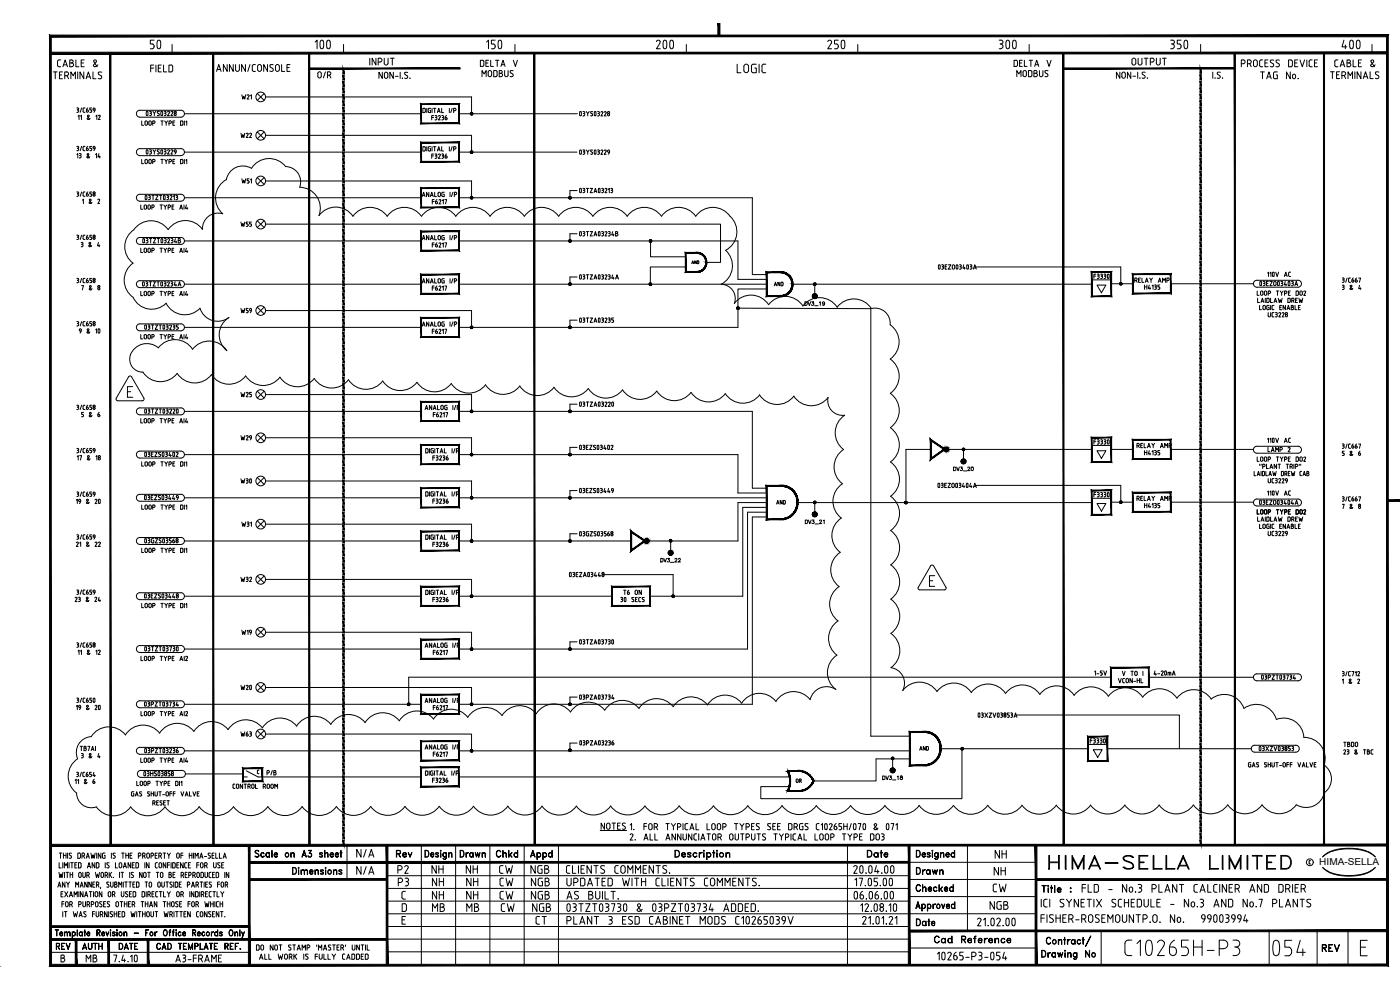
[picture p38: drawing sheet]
<svg xmlns="http://www.w3.org/2000/svg" width="420mm" height="297mm" viewBox="0 0 420 297" stroke-linecap="round" stroke-linejoin="round" font-family="sans-serif">
<defs><g id="words">
<g font-size="11.9">
<text x="40.2" y="18.3">50</text>
<text x="88.9" y="18.3">100</text>
<text x="142.5" y="18.3">150</text>
<text x="191.9" y="18.3">200</text>
<text x="245.5" y="18.3">250</text>
<text x="294.9" y="18.3">300</text>
<text x="348.2" y="18.3">350</text>
<text x="397.9" y="18.3">400</text>
</g>
<text font-size="7.9" x="314" y="262.1">HIMA-SELLA LIMITED</text>
<text font-size="7.5" x="70.9" y="147.5">W30</text>
<text font-size="7.1" x="70.9" y="209.2">W20</text>
<g font-size="5.7">
<text x="220.5" y="22.9">LOGIC</text>
<text x="106.2" y="258.6">N/A</text>
<text x="118.5" y="263.2">P2</text>
<text x="158.4" y="258.9">Appd</text>
<text x="297.4" y="263.9">NH</text>
<text x="118.5" y="267.1">P3</text>
<text x="128.8" y="267.1">NH</text>
<text x="139.3" y="267.1">NH</text>
<text x="149.2" y="267.1">CW</text>
<text x="158.8" y="267.1">NGB</text>
<text x="297" y="268.8">CW</text>
<text x="128.8" y="274.8">MB</text>
<text x="139.3" y="274.8">MB</text>
<text x="149.6" y="274.8">CW</text>
<text x="159.1" y="274.8">NGB</text>
<text x="296.3" y="274.1">NGB</text>
<text x="159.8" y="278.7">CT</text>
</g>
<g font-size="5.3">
<text x="16.2" y="21.2">CABLE &amp;</text>
<text x="338.7" y="20.8">OUTPUT</text>
<text x="399.7" y="21.2">CABLE &amp;</text>
<text x="143.9" y="24.3">MODBUS</text>
<text x="304.4" y="24.3">MODBUS</text>
<text x="398.3" y="24.7">TERMINALS</text>
<text x="106.2" y="263.5">N/A</text>
<text x="118.2" y="258.6">Rev</text>
<text x="128.8" y="263.2">NH</text>
<text x="137.2" y="258.6">Drawn</text>
<text x="139" y="263.2">NH</text>
<text x="148.2" y="258.6">Chkd</text>
<text x="148.9" y="263.2">CW</text>
<text x="158.4" y="263.2">NGB</text>
<text x="169" y="263.2">CLIENTS COMMENTS.</text>
<text x="259.3" y="258.6">Date</text>
<text x="274.1" y="263.5">Drawn</text>
<text x="297.7" y="258.6">NH</text>
<text x="274.1" y="268.8">Checked</text>
<text x="323.8" y="268.8">FLD - No.3 PLANT CALCINER AND DRIER</text>
<text x="128.8" y="270.9">NH</text>
<text x="139.3" y="270.9">NH</text>
<text x="149.2" y="270.9">CW</text>
<text x="158.8" y="270.9">NGB</text>
<text x="274.1" y="279">Date</text>
<text x="395.8" y="286.8">REV</text>
<text x="25" y="290">MB</text>
<text x="51.9" y="290">A3-FRAME</text>
</g>
<g font-size="4.9">
<text x="143.2" y="21.2">DELTA V</text>
<text x="303.4" y="21.2">DELTA V</text>
<text x="94.5" y="24.7">O/R</text>
<text x="377.5" y="24.7">TAG No.</text>
<text x="191.9" y="253.3" transform="rotate(-90 191.9 253.3)">2.</text>
<text x="15.9" y="286.1">REV</text>
<text x="24" y="286.1">AUTH</text>
<text x="34.9" y="286.1">DATE</text>
<text x="279.4" y="284">Cad Reference</text>
</g>
<g font-size="4.4">
<text x="71.6" y="31">W21</text>
<text x="71.3" y="42.3">W22</text>
<text x="71.3" y="69.1">W55</text>
<text x="231.4" y="87.1">AND</text>
<text x="71.3" y="120.3">W25</text>
<text x="23.6" y="126.3">5 &amp; 6</text>
<text x="401.8" y="137.9">5 &amp; 6</text>
<text x="71.6" y="159.1">W31</text>
<text x="71.3" y="175.7">W32</text>
<text x="71.3" y="222.2">W63</text>
<text x="23.3" y="228.6">3 &amp; 4</text>
</g>
<g font-size="4">
<text x="71.6" y="56.1">W51</text>
<text x="23.3" y="75.1">3 &amp; 4</text>
<text x="232.1" y="152.4">AND</text>
<text x="275.2" y="226.1">AND</text>
<text x="402.5" y="225.1">TBDO</text>
<text x="238.1" y="236">OR</text>
<text x="191.6" y="250.1" transform="rotate(-90 191.6 250.1)">1.</text>
</g>
<text font-size="2.9" x="395.9" y="259.6">HIMA-SELLA</text>
</g></defs>
<!-- layer: 00-DRG_FRAME -->
<g fill="none" stroke="#000" stroke-width=".3">
<path d="M68.2 19.4v2l-1.2-2v2M70 19.4v2l-1.1-2v2M70.7 19.4v1.4a.58 .58 0 0 0 .6 .6 .58 .58 0 0 0 .5-.6v-1.4M73.7 19.4v2l-1.2-2v2M75 19.4l-.6 2M76.6 19.4h-.7l-.2 .4 .1 1.4 .8 .2M77.3 19.9a.58 .58 0 0 1 .6-.5 .58 .58 0 0 1 .6 .5v.9a.58 .58 0 0 1-.6 .6 .58 .58 0 0 1-.6-.6M77.3 19.9v1M80.3 19.4v2l-1.2-2v2M81.1 19.5h.9M81.1 19.5v.5l.9 .8-.1 .4-.4 .2M82.8 19.5l.5-.1 .4 .1 .1 1.3a.58 .58 0 0 1-.5 .6 .58 .58 0 0 1-.6-.6z"/>
<path d="M84.5 19.4v2h.9M111 17.5v2M112.8 17.5v2l-1.1-2v2M113.5 18.6h.6a.57 .57 0 0 0 .5-.6 .57 .57 0 0 0-.5-.5h-.6v2M115.3 18.9a.58 .58 0 0 0 .6 .6 .58 .58 0 0 0 .6-.6M115.3 17.5v1.5M116.5 17.5v1.5M117.2 17.5h1.1M117.7 17.5v2M373.1 18a.58 .58 0 0 1 .6 .5 .58 .58 0 0 1-.6 .6h-.6M373.1 18h-.6v2M374.9 18a.58 .58 0 0 1 .6 .5 .58 .58 0 0 1-.6 .6h-.5"/>
<path d="M374.9 18h-.5v2M375.1 19.1l.4 .9M376.2 19.5v-1a.58 .58 0 0 1 .6-.5 .58 .58 0 0 1 .5 .5v1M378 18.4v1.2M378.5 18l-.5 .4M378.5 18h.4M379.6 18.9h.7M380.5 18h-.9v2h.9M382.3 18.1l-.7-.1-.4 .2 .1 .4 1 .8-.1 .4-.4 .2M384 18.1l-.6-.1-.4 .2v.4l1 .8-.1 .4-.4 .2M387.4 18l.4 .2 .1 1.4M387.4 18h-.7v2"/>
<path d="M388.6 18.9h.6M389.5 18h-.9v2h.9M390.1 18l.7 2 .7-2M392.2 18v2M392.9 19.6l.4 .4M392.9 18.4v1.2M393.3 18l-.4 .4M393.3 18h.5M16.6 21.6v2M18.8 21.6h-1v2h1M20 21.6h-.6v2M20.1 22.7l.5 .9"/>
<path d="M21.3 23.6v-2l.6 1.1 .7-1.1v2M23.3 21.6v2M25.1 21.6v2l-1.1-2v2M25.8 23.6l.7-2 .7 2M26.1 23.1h.9M27.9 21.6v2h.9M30.3 22.7a.58 .58 0 0 1 0 .9 .58 .58 0 0 1-.8-.1M65 21.4l.7-2 .7 2M65.2 20.9h.9M81 21.3l.5 .1M114.7 21.7v1.8l-1-1.8v1.8M115.4 21.9a.52 .52 0 0 1 .6-.2 .52 .52 0 0 1 .4 .5v.8a.52 .52 0 0 1-.5 .5 .52 .52 0 0 1-.5-.5z"/>
<path d="M118 21.7v1.8l-1-1.8v1.8M118.7 22.9h.8M120.1 21.7v1.8M121.4 23.4l.5 .1M121.6 22.4l.8 .6-.1 .4-.4 .1M122.3 21.8h-.8l.1 .6M336.1 21.6v1.9l-1.1-1.9v1.9M336.7 22.1a.53 .53 0 0 1 .5-.5 .53 .53 0 0 1 .5 .5v.9a.52 .52 0 0 1-.5 .5 .52 .52 0 0 1-.5-.5M336.7 22.1v.9M339.4 21.6v1.9l-1.1-1.9v1.9M340 22.9h.8M341.4 21.6v1.9"/>
<path d="M343 22.4l.5 .3a.5 .5 0 0 1 0 .7 .5 .5 0 0 1-.7 0M364 21.6v1.9M365.3 23.4l.5 .1M365.5 22.4l.7 .6-.1 .3-.3 .2M393.3 20h.5M50.4 68.9a6.3 6.3 0 0 0-10.2 0 6.1 6.1 0 0 0-.3 10 6.3 6.3 0 0 0 .1 10.3 6.1 6.1 0 0 0 9.8 1.8 6.3 6.3 0 0 0 10.2 1.5 5.6 5.6 0 0 0 8.7 2.8 6.1 6.1 0 0 0-.6 9.9 6.3 6.3 0 0 0-10.3-.4 6.3 6.3 0 0 0-10.3-.4 5.3 5.3 0 0 0-8.4 2.1M79.7 67.3h136.5v11.4h-4.2M167.6 64.9a6.3 6.3 0 0 0-10.2 0 6.3 6.3 0 0 0-10.3 0 6.3 6.3 0 0 0-10.3 0 6.3 6.3 0 0 0-10.3 0 6.3 6.3 0 0 0-10.3 0 6.3 6.3 0 0 0-10.3 0 6.2 6.2 0 0 0-10.2-.2 6.3 6.3 0 0 0-5.8-8.5 4.5 4.5 0 0 0-4.2-6.2 6.3 6.3 0 0 0-10.2 .5 5 5 0 0 0-7.6 3.4 6.3 6.3 0 0 0-1.1 10.2 4.7 4.7 0 0 0-6 4.7 6.3 6.3 0 0 0-10.3 .1M167.7 64.9a6.3 6.3 0 0 1 10.2 0 6.3 6.3 0 0 1 10.3 0 6.3 6.3 0 0 1 10.3 0 6.3 6.3 0 0 1 10.3 0 6.5 6.5 0 0 1 10.8 .5 6.3 6.3 0 0 1-1.8 9.7 6.3 6.3 0 0 1-1.3 10.2 4.2 4.2 0 0 1 3.9 5.7 6.3 6.3 0 0 1 10.3 .4M195.2 72.1v5h10.6M205.8 80.1h-10.6v5M221.7 92.5l39.6 .1v128.3h11.8"/>
<path d="M230.7 91.4a6.3 6.3 0 0 1 10.3 .4M241 91.8a6.3 6.3 0 0 1 10.2 .4M251.2 92.2a6.3 6.3 0 0 1 10.3 .4M261.5 92.6a4.5 4.5 0 0 1 5.6 4.8 6.3 6.3 0 0 1 .1 10.3 6.3 6.3 0 0 1 0 10.3 6.3 6.3 0 0 1 0 10.3 6.3 6.3 0 0 1 0 10.3 6.3 6.3 0 0 1 .1 10.3M39.1 106.5a3.9 3.9 0 0 0 3.8 5.2 6.3 6.3 0 0 0 10.3 .3 6.3 6.3 0 0 0 10.3 .4 6.3 6.3 0 0 0 10.2 .4 6.3 6.3 0 0 0 10.3 .4 6.3 6.3 0 0 0 10.3 .4 6.3 6.3 0 0 0 10.3 .3 6.3 6.3 0 0 0 10.2 .4 6.3 6.3 0 0 0 10.3 .4 6.3 6.3 0 0 0 10.3 .4 6.3 6.3 0 0 0 10.3 .4 6.3 6.3 0 0 0 10.3 .3 6.3 6.3 0 0 0 10.3 .4 6.3 6.3 0 0 0 10.2 .4 6.3 6.3 0 0 0 10.3 .4 6.3 6.3 0 0 0 10.3 .3 6.3 6.3 0 0 0 10.3 .4 6.3 6.3 0 0 0 10.3 .4 6.3 6.3 0 0 0 10.3 .4 6.3 6.3 0 0 0 10.2 .4 6.3 6.3 0 0 0 10.3 .3 4.4 4.4 0 0 0 5 5.4 6.3 6.3 0 0 0-.3 10.3 6.3 6.3 0 0 0-.4 10.2M252.8 145.2a6.3 6.3 0 0 0-.3 10.2 6.3 6.3 0 0 0-.3 10.3 6.3 6.3 0 0 0-.4 10.3M267.3 148.9a6.3 6.3 0 0 1 0 10.3 6.3 6.3 0 0 1 0 10.3 6.3 6.3 0 0 1 0 10.3 6.3 6.3 0 0 1 .1 10.2 6.3 6.3 0 0 1 0 10.3 4.7 4.7 0 0 1 3.5 6.9M251.8 176a6.3 6.3 0 0 0-.3 10.3 6.3 6.3 0 0 0-.3 10.3 6.3 6.3 0 0 0-.4 10.2 5.1 5.1 0 0 0-7.6 3.1M47.9 220a6.3 6.3 0 0 0-10.3 .5 6.3 6.3 0 0 0-10.2 .5 4.7 4.7 0 0 0-4.1 6.7 6.3 6.3 0 0 0-.3 10.2 4.4 4.4 0 0 0 5.9 4.2 6.3 6.3 0 0 0 10.3 0 6.3 6.3 0 0 0 10.3 0 6.3 6.3 0 0 0 10.3 0 6.3 6.3 0 0 0 10.3-.1 6.3 6.3 0 0 0 10.3 0 6.3 6.3 0 0 0 10.3 0M58.2 219.4a6.3 6.3 0 0 0-10.3 .6M78.7 218.4a6.3 6.3 0 0 0-10.2 .5 6.3 6.3 0 0 0-10.3 .5M243.1 209.9a6.3 6.3 0 0 0-10.2 .5 6.3 6.3 0 0 0-10.3 .6 6.3 6.3 0 0 0-10.3 .5 6.3 6.3 0 0 0-10.3 .5 6.3 6.3 0 0 0-10.2 .6 6.3 6.3 0 0 0-10.3 .5 6.3 6.3 0 0 0-10.3 .5 6.3 6.3 0 0 0-10.3 .6 6.3 6.3 0 0 0-10.2 .5 6.3 6.3 0 0 0-10.3 .5 6.3 6.3 0 0 0-10.3 .5 6.3 6.3 0 0 0-10.3 .6 6.3 6.3 0 0 0-10.2 .5 6.3 6.3 0 0 0-10.3 .5 6.3 6.3 0 0 0-10.3 .6 6.3 6.3 0 0 0-10.3 .5"/>
<path d="M270.9 207.2a6.3 6.3 0 0 1 10.3 .3 6.3 6.3 0 0 1 10.3 .3 6.3 6.3 0 0 1 10.3 .3 6.3 6.3 0 0 1 10.3 .2 6.3 6.3 0 0 1 10.2 .3M305.1 214.5h48.8v10.1M322.4 208.6a6.3 6.3 0 0 1 10.2 .3M332.6 208.9a6.3 6.3 0 0 1 10.3 .3 6.3 6.3 0 0 1 10.3 .3 6.3 6.3 0 0 1 10.3 .3 6.3 6.3 0 0 1 9.8 2.7 6.3 6.3 0 0 1 9.8 3.4M383.1 215.9a6 6 0 0 1 8.2 5.3 6.3 6.3 0 0 1 6.1 8.3 5 5 0 0 1 .1 8.3M55.6 232.2h17.3M77.4 233.1h48.9M137.7 233.1h99.4M137.8 225.3h135.3M273.1 227.7h-10.2v6.6h-18.8M282.3 224.6h44.2M288.7 224.6v15h-60.4v-3.6h8.6"/>
<path d="M332.4 224.6h43.1M397.5 237.8a5.6 5.6 0 0 1-8.5 3.7 6.3 6.3 0 0 1-10.2 0M17.7 258.8v1.6h.7M17.8 256h.8M18.2 256v1.5M18.8 258.8v1.6M19 256v1.5M19 256.7h.8M19.8 256v1.5M20.3 256v1.5M20.7 258.8v1.6M20.8 256h.7"/>
<path d="M20.8 256l.1 .5M20.9 256.6l.4 .2a.41 .41 0 0 1 .1 .6 .41 .41 0 0 1-.6 0M21.2 258.8h.8M21.6 258.8v1.6M22.5 259.5h.4M23.1 258.8h-.6v1.6h.6M23.3 256l.8 .1-.1 1.4h-.7zM24.3 259.2l-.1-.3-.6-.1v1.6l.7-.2v-1M24.6 256.8l.7-.2-.1-.6h-.6v1.5M25.1 256.8l.3 .7M25.9 257.5l.5-1.5 .4 1.5M26 257.1h.7"/>
<path d="M26.4 260h.6M27.3 256l.3 1.5 .3-1 .3 1 .4-1.5M28.4 258.8v1.6l-.8-1.6v1.6M29 256v1.5M29.4 258.8l.3 .4M29.4 258.8h-.5v1.6h.5M29.7 259.2l-.1 1-.2 .2M30.3 256v1.5l-.8-1.5v1.5M31.5 256l-.7 .1 .1 1.4h.6v-.8h-.2M31.6 258.8v1.6M32.6 259.7l.2 .4-.3 .3M32.8 258.9l-.5-.1-.2 .2 .5 .7"/>
<path d="M33.4 256v1.5M34 256h.6M34 256l.1 .5M34.1 256.6l.3 .2a.41 .41 0 0 1 .1 .6 .41 .41 0 0 1-.6 0M34.6 258.8v1.6h.7M35.9 258.9h.4l.3 .4-.1 .9-.4 .2-.3-.4zM36.5 256h.8M36.9 256v1.5M37.2 260h.6M37.8 256v1.5M37.8 256.7h.7M38.5 256v1.5"/>
<path d="M39 256.7h.5M39.2 258.8v1.6l-.8-1.6v1.6M39.6 256h-.6v1.5h.6M39.7 259.5h.5M40.3 258.8h-.6v1.6h.6M41.5 256.8l.8-.2-.2-.6h-.6v1.5M41.6 259.2l-.2-.3-.6-.1v1.6l.7-.2 .1-1M42.8 256.8h.4M43.2 255.9l.4 .5-.4 .4M43.2 256h-.4v1.5M43.3 256.8l.3 .7M43.5 258.8v1.6"/>
<path d="M44.2 256h.4l.3 .4-.1 .9-.4 .2-.4-.4zM44.7 258.8v1.6l-.8-1.6v1.6M45.3 256.8l.7-.2-.1-.6h-.6v1.5M46.6 256.7h.5M46.6 259.2l.1 1 .5 .2M47.2 256h-.6v1.5h.6M47.2 258.8l-.4 .1-.2 .3M47.7 256.8l.7-.2-.1-.6h-.6v1.5M48.2 256.8l.3 .7M48.5 259.3l-.2-.4h-.4l-.2 1.1 .4 .4 .4-.4M48.5 259.3v.7M48.9 256h.8"/>
<path d="M49.3 256v1.5M49.8 258.8v1.6l-.8-1.6v1.6M50.2 256l.5 .7v.8M50.2 259.5h.7M50.9 258.8h-.7v1.6M51.1 256l-.4 .7M51.4 258.8v1.6M52.6 259.2l-.2-.3-.6-.1v1.6l.7-.2 .1-1M53.1 259.5h.5M53.2 256h.4l.2 .4v.9l-.4 .2-.4-.4zM53.7 258.8h-.6v1.6h.6M54.3 256.7h.6"/>
<path d="M54.9 256h-.6v1.5M55 258.8v1.6l-.8-1.6v1.6M55.4 259.2l.1 1 .6 .2M56.1 258.8l-.5 .1-.2 .3M56.5 259.5h.5M56.8 256v1.5M56.8 256.7h.8M57.2 258.8h-.7v1.6h.7M57.6 256v1.5M58.1 256v1.5M58.5 257.5v-1.5l.5 .8 .5-.8v1.5M59.1 259.5h.6"/>
<path d="M59.7 258.8h-.6v1.6M60 257.5l.4-1.5 .5 1.5M60.1 257.1h.6M60.3 258.9h.4l.2 .4v.9l-.4 .2-.3-.4zM61.4 257h.6M61.4 259.7h.4M61.8 259.7l.3-.2v-.5l-.7-.2v1.6M61.9 259.7l.3 .7M62.5 256l.1 .5M62.5 256h.7M62.6 256.6l.4 .2a.41 .41 0 0 1 .1 .6 .41 .41 0 0 1-.6 0M63.6 256.7h.5"/>
<path d="M64.1 258.8v1.4l.4 .2 .3-.2 .1-1.4M64.3 256h-.7v1.5h.7M64.7 256v1.5h.7M65.8 256v1.5h.7M65.9 259.7a.41 .41 0 0 1 0 .6 .41 .41 0 0 1-.6 0M66 258.9l-.4-.1-.2 .2v.3l.5 .4M66.5 259.5h.5M67 257.5l.4-1.5 .5 1.5M67.1 257.1h.7M67.2 258.8h-.7v1.6h.7M76.7 255.2l.6-.1 .4 .3-.4-.2-.7 .2 .1 .4 .9 .6v.7l-.6 .1-.5-.3 .5 .2 .6-.2v-.5l-1-.6zM78.5 255.9l.4-.1 .3 .4-.1-.2a.54 .54 0 0 0-.8 .5 .54 .54 0 0 0 .8 .5l.2-.1a.64 .64 0 0 1-1.1 0 .64 .64 0 0 1 .3-1z"/>
<path d="M80 255.9l.5-.1 .3 .3-.3-.2a.59 .59 0 0 0-.6 .6 .59 .59 0 0 0 .6 .6l.3-.2a.64 .64 0 0 1-1 0 .64 .64 0 0 1 .2-1zM80.8 255.8l.1 1.4zM81.6 255.1l.1 2.1zM82.3 256.4h.9l-.1-.4a.54 .54 0 0 0-.8 .5 .54 .54 0 0 0 .8 .5l.2-.1a.59 .59 0 0 1-.8 0 .59 .59 0 0 1-.1-.8 .59 .59 0 0 1 .8-.1l.1 .5h-1M87.3 255.8l.1 1.4zM87.6 255.9h.6l.1 1.3-.2-1.2-.3-.1-.4 .3zM90.8 256.7h1M90.9 256.6h.8M91.3 255.1l.7 2.1-.7-1.8-.7 1.8zM92.5 256.9l.2 .2M92.9 255.9a.63 .63 0 0 1 .6 1 .63 .63 0 0 1-1.1-.1l.2 .2a.59 .59 0 0 0 .9-.3M93.2 256l.3 .5-.3 .6"/>
<path d="M93.4 255.2l-.8-.1h.9l-.6 .9M93.4 255.1l-.6 .9 .5 .1 .2 .3M96 257h.7M96 256.2l.8 .6-.3 .4-.5-.1-.1-.2 .2 .2M96 256h.7M96.1 255.9v.4M96.6 255.9l.2 .2-.3-.3-.6 .3 .8 .6M96.6 256.6v.5M97.4 255.1l.1 2.1zM97.8 255.9h.6v1.3l-.1-1.2-.4-.1-.4 .3zM99.1 256.4h.9l-.1-.4a.54 .54 0 0 0-.8 .5 .54 .54 0 0 0 .8 .5l.2-.1a.59 .59 0 0 1-.8 .1 .59 .59 0 0 1-.1-.9 .59 .59 0 0 1 .8-.1l.1 .5h-1M100.7 256.4h.8l-.1-.4a.54 .54 0 0 0-.7 .5 .54 .54 0 0 0 .7 .5l.2-.1a.59 .59 0 0 1-.8 0 .59 .59 0 0 1-.1-.8 .59 .59 0 0 1 .8-.1l.1 .5h-.9"/>
<path d="M102 255.8l.6 .1zM102.3 255.1l.1 2.1zM102.9 253.6h.4M104.1 253.6v10.3M126.4 253.6v36M127.6 255.1a1.04 1.04 0 0 1 1.1 1.1 1.04 1.04 0 0 1-1.1 1zM127.6 255.2a.94 .94 0 0 1 1.1 .9 .94 .94 0 0 1-1.1 1zM129.3 256.4h.8l-.2-.5a.56 .56 0 0 0-.6 .7 .56 .56 0 0 0 .7 .4l.2-.1a.58 .58 0 0 1-.8 0 .58 .58 0 0 1-.1-.8 .58 .58 0 0 1 .8-.1l.1 .5h-.9M130.8 257h.8M130.8 256.2l.8 .6-.3 .4-.6-.3 .2 .2M130.8 256h.8M130.9 255.9v.4"/>
<path d="M131.5 255.9l.1 .2-.3-.3-.6 .3 .9 .6M131.5 256.6v.5M132.1 255.2l.3 .1-.2 .1zM132.2 255.2h.1M132.2 255.8l.1 1.4zM133.1 255.9l.5-.1 .3 .3-.3-.2a.58 .58 0 0 0-.6 .6 .58 .58 0 0 0 .6 .6l.3-.2a.63 .63 0 0 1-1 0 .63 .63 0 0 1 .2-1zM133.9 255.8l.1 1.5-.3 .5-.4 .1-.3-.3 .4 .2 .4-.2zM134.6 255.8l.1 1.4zM135 255.9h.6v1.3l-.1-1.2-.4-.1-.4 .3zM136.7 253.6v36M147 253.6v36M157.3 253.6v36"/>
<path d="M167.6 253.6v36M183.3 241.8a6.3 6.3 0 0 1-10.3 .1 6.3 6.3 0 0 1-10.3 0 6.3 6.3 0 0 1-10.3 0 6.3 6.3 0 0 1-10.3 0 6.3 6.3 0 0 1-10.3 0 6.3 6.3 0 0 1-10.3 0 6.3 6.3 0 0 1-10.3 .1 6.3 6.3 0 0 1-10.2 0 6.3 6.3 0 0 1-10.3 0M202.6 255.1h.7a1.1 1.1 0 0 1 .7 1.1 1.1 1.1 0 0 1-.7 1h-.7zM202.7 255.2a1.02 1.02 0 0 1 1.1 .5 1.02 1.02 0 0 1-.2 1.3l-.9 .1zM204.6 256.4h1v-.2a.54 .54 0 0 0-.8-.1 .54 .54 0 0 0 0 .8 .54 .54 0 0 0 .8-.1l.1 .1a.65 .65 0 0 1-1 .1 .65 .65 0 0 1 0-.9 .65 .65 0 0 1 1 .1v.3h-1.1M206.4 257h.9M206.4 256.2l1 .6-.4 .4-.7-.3 .2 .2M206.4 256h.9M206.5 255.9v.4M207.2 255.9l.2 .2-.4-.3-.7 .3 1 .6M207.2 256.6v.5M208.1 256.1l.6-.3 .3 .4a.54 .54 0 0 0-.8-.1 .54 .54 0 0 0 0 .8 .54 .54 0 0 0 .8-.1l.1 .1a.67 .67 0 0 1-.9 .1 .67 .67 0 0 1-.1-.9z"/>
<path d="M209.8 255.8l.1 1.4zM210 256.1l.7-.3-.8 .6zM211.1 255.2l.3 .1-.2 .1zM211.2 255.2h.1M211.2 255.8l.1 1.4zM212.1 255.8l.1 2.1zM212.2 256.1a.66 .66 0 0 1 .9-.1 .66 .66 0 0 1 0 1 .66 .66 0 0 1-.9-.1l.4 .2a.59 .59 0 0 0 .7-.6 .59 .59 0 0 0-.7-.6zM213.8 255.8l.7 .1zM214.1 255.1l.1 2.1zM215 255.2l.2-.1 .1 .2-.2 .1zM215.1 255.2h.1M215.1 255.8l.1 1.4z"/>
<path d="M217.9 255.8l.1 1.4zM218 256.2l.4-.4 .5 .1 .1 1.3-.2-1.2-.4-.1zM254.3 253.6v36M255.3 241.7a6.3 6.3 0 0 1-10.3 0 6.3 6.3 0 0 1-10.3 0 6.3 6.3 0 0 1-10.3 .1 6.3 6.3 0 0 1-10.3 0 6.3 6.3 0 0 1-10.3 0 6.3 6.3 0 0 1-10.3 0 6.3 6.3 0 0 1-10.2 0M272.9 258.7h38M275 255.1a1.04 1.04 0 0 1 1.2 1.1 1.04 1.04 0 0 1-1.2 1zM275.1 255.2a.94 .94 0 0 1 1 .9 .94 .94 0 0 1-1 1zM276.8 256.4h.8v-.4a.54 .54 0 0 0-.8 .5 .54 .54 0 0 0 .8 .5l.1-.1a.59 .59 0 0 1-.8 0 .59 .59 0 0 1-.1-.8 .59 .59 0 0 1 .8-.1l.1 .5h-.9M278.3 257h.8M278.3 256.2l.9 .6-.4 .4-.6-.3 .2 .2M278.3 256h.8M278.4 255.9v.4"/>
<path d="M279 255.9l.2 .2-.4-.3-.6 .3 .9 .6M279 256.6v.5M279.7 255.2l.3 .1-.2 .1zM279.8 255.2h.1M279.8 255.8l.1 1.4zM280.7 255.9l.4-.1 .4 .3-.4-.2a.58 .58 0 0 0-.6 .6 .58 .58 0 0 0 .6 .6l.4-.2a.64 .64 0 0 1-1 0 .64 .64 0 0 1 .2-1zM281.5 255.8v1.8l-.6 .3-.4-.3 .5 .2 .4-.2zM282.2 255.8l.1 1.4zM282.6 255.9h.6l.1 1.3-.2-1.2-.3-.1-.5 .3zM284 256.4h.8l-.1-.4a.54 .54 0 0 0-.8 .5 .54 .54 0 0 0 .8 .5l.2-.1a.59 .59 0 0 1-.8 0 .59 .59 0 0 1-.1-.8 .59 .59 0 0 1 .8-.1l.1 .5h-.9M285.7 255.9l.4-.1 .3 .3-.3-.2a.58 .58 0 0 0-.6 .6 .58 .58 0 0 0 .6 .6l.3-.2a.64 .64 0 0 1-1 0 .64 .64 0 0 1 .3-1zM286.4 255.1l.1 2.1z"/>
<path d="M290.3 253.6v25.7M337.6 241.5a6.3 6.3 0 0 1-10.3 .1 6.3 6.3 0 0 1-10.3 0 6.3 6.3 0 0 1-10.3 0 6.3 6.3 0 0 1-10.3 0 6.3 6.3 0 0 1-10.3 0 6.3 6.3 0 0 1-10.2 .1 6.3 6.3 0 0 1-10.3 0 6.3 6.3 0 0 1-10.3 0M347.9 241.5a6.3 6.3 0 0 1-10.3 .1M378.7 241.5a6.3 6.3 0 0 1-10.3 0 6.3 6.3 0 0 1-10.2 0 6.3 6.3 0 0 1-10.3 0M392.9 259l.4 .2M392.9 258.4v.6M393.1 258.2l-.2 .2M393.1 258.2h.2M398.3 256l.9-.5a15.9 15.9 0 0 1 9.8-.5l2.4 1M409.7 255.3l1.6 .7 1.4 1.1-1.3-1.1M409.7 255.3a15.6 15.6 0 0 0-11.8 1l-1 .8 1.4-1.1M16.6 279h.9z"/>
<path d="M17 279v1.8l.1-1.8M17.4 266.2l.4-1.6 .5 1.6M17.5 265.8h.6M17.7 261.7l.3 1.6 .3-1 .3 1 .3-1.6M18.3 268.2h.5M18.6 271.2h.6M18.8 273.5v1.6M18.9 267.5h-.6v1.6h.6M19.2 270.5h-.6v1.6M19.3 260.4v-1.6l.5 .9 .5-.9v1.6M19.3 279.6l.1 1.2zM19.3 273.5h.8"/>
<path d="M19.4 261.7v1.6M19.4 267.5l1 1.6M19.5 264.6v1.6l-.8-1.6v1.6M19.6 279.7h.6v1.1l-.1-1-.3-.1-.4 .2zM19.7 273.5v1.6M19.8 261.7h.8M19.9 270.6h.4l.2 .4-.1 .9-.3 .2-.4-.5zM20 264.6l.4 .7v.9M20.2 261.7v1.6M20.4 267.5l-1 1.6M20.4 279.7h.6l.1 1.1-.2-1-.3-.1-.4 .2zM20.8 269.1l.5-1.6 .5 1.6"/>
<path d="M20.9 264.6l-.5 .7M20.9 271.4l.8-.2-.2-.6-.6-.1v1.6M21 268.7h.6M21 261.7v1.6M21 262.4h.8M21.4 271.4l.3 .7M21.7 279.6v1.8zM21.8 261.7v1.6M21.9 279.7a.53 .53 0 0 1 .7 .6 .53 .53 0 0 1-.9 .3l.3 .1a.53 .53 0 0 0 .6-.5 .53 .53 0 0 0-.6-.5l-.3 .2zM22 273.5l.3 1.6 .3-1 .3 1 .4-1.6M22.2 269.1v-1.6l.5 .9 .5-.9v1.6M22.7 266.2v-1.6l.5 .9 .4-.9v1.6"/>
<path d="M23.2 279v1.8zM23.6 271.4l.7-.2-.1-.6-.6-.1v1.6M23.7 267.5v1.6M23.7 275.1l.5-1.6 .5 1.6M23.8 261.8h.4l.2 .4-.1 .9-.3 .2-.4-.4zM23.9 274.7h.6M24 279.7l.4-.1 .3 .3-.3-.2a.53 .53 0 0 0-.6 .5 .53 .53 0 0 0 .6 .5l.3-.1a.57 .57 0 0 1-1 0 .57 .57 0 0 1 .3-.9zM24.1 266.2l.4-1.6 .5 1.6M24.2 265.8h.6M24.7 279.6v1.2zM24.8 261.7l.1 1.4 .3 .2 .3-.2 .1-1.4M24.9 270.5v1.4l.4 .2 .3-.2 .1-1.4"/>
<path d="M24.9 267.5v1.6l-.8-1.6v1.6M25.2 279.6l.5 .1zM25.4 269.1l.5-1.6 .4 1.6M25.4 279l.1 1.8zM25.5 268.7h.7M25.8 273.6l-.4-.1-.2 .2 .5 .7a.41 .41 0 0 1 0 .6 .41 .41 0 0 1-.6 0M26.1 262.6l.6-.2-.1-.6-.5-.1v1.6M26.1 271.4l.7-.2-.1-.6-.6-.1v1.6M26.2 264.6v1.6l-.8-1.6v1.6M26.2 260.4l.5-1.6 .5 1.6M26.5 262.6l.3 .7M26.6 271.4l.3 .7"/>
<path d="M26.8 267.5h.8M27.2 267.5v1.6M27.4 271.4l.7-.2-.1-.6-.6-.1v1.6M27.4 264.6v1.6l-.8-1.6v1.6M27.7 274.2h.7M27.9 265.3h.4M28.1 267.5v1.6M28.4 273.5h-.7v1.6M28.5 264.6h-.6v1.6h.6M28.6 261.7l.4 1.6 .3-1 .3 1 .3-1.6M28.7 267.6h.4l.2 .4v.9l-.4 .2-.4-.5zM28.8 270.6h.4l.2 .4v.9l-.4 .2-.4-.5z"/>
<path d="M28.9 273.5v1.2M28.9 265.5l.7-.2-.1-.6-.6-.1v1.6M29.1 279.9l.8-.1v-.6l-.8-.2v1.8v-1.8h.8v.9h-.8M29.4 265.5l.3 .7M29.5 279.9l.6 .9zM29.6 273.5v1.4l-.6 .1-.2-.3M30.1 274.4h.4l.4 .7M30.2 266.2l-.1 .4M30.5 273.5l.4 .5-.4 .4M30.5 261.8h.4l.2 .4-.1 .9-.3 .2-.4-.4zM30.5 273.5h-.4v1.6M30.6 267.5v1.6l-.8-1.6v1.6"/>
<path d="M30.6 270.6l-.4-.1-.3 .2 .5 .7a.41 .41 0 0 1 .1 .6 .41 .41 0 0 1-.6 0M31.1 271.2h.5M31.5 262.6l.7-.2-.1-.6-.6-.1v1.6M31.7 270.5h-.6v1.6h.6M31.8 279.6l.4 1 .5-1-.5 1.2zM32 262.6l.3 .7M32 260.3l.4 .1M32.2 273.5v1.6l-.8-1.6v1.6M32.6 273.5v1.6M32.7 267.6h.4l.2 .4-.1 .9-.3 .2-.4-.5zM32.7 264.7l-.4-.1-.2 .2 .5 .7a.39 .39 0 0 1 0 .6 .39 .39 0 0 1-.6 0M32.8 261.7v1.6"/>
<path d="M32.9 270.6l-.4-.1-.3 .2 .5 .7a.41 .41 0 0 1 .1 .6 .41 .41 0 0 1-.6 0M33 262.3l.5 1M33 279l.3 .2zM33.1 279h.1M33.1 279.6l.1 1.2zM33.2 264.6v1.4l.5 .1 .2-.3M33.5 261.7l-.7 .9M33.8 273.6l-.4-.1-.3 .2 .5 .7a.41 .41 0 0 1 .1 .6 .41 .41 0 0 1-.6 0M33.8 279.8h.7M33.8 279.9l.7 .4v.3l-.3 .2-.5-.2M33.9 279.7v.3M34 264.6v1.2"/>
<path d="M34 263.3h.1M34.1 267.5l.3 .2v.5l-.7 .2M34.1 267.5h-.4v1.6M34.2 268.4l.3 .7M34.3 273.5v1.6M34.3 274.2h.8M34.4 279.7l.1 .2-.3-.3-.5 .3 .8 .5M34.4 264.6l.7 .2v.4l-.3 .1 .4 .5-.4 .4h-.4zM34.4 265.3h.4M35 270.6h.4l.2 .4-.1 .9-.3 .2-.4-.5zM35 279l.2 .2zM35.1 273.5v1.6"/>
<path d="M35.1 279h.1M35.1 279.6l.1 1.2zM35.5 274.2h.5M35.6 266.2v-1.6l.5 .9 .4-.9v1.6M35.9 261.7v1.6M36 270.5h.8M36.2 273.5h-.7v1.6h.7M36.3 261.7h.8M36.4 267.5l.1 1.4 .3 .2 .3-.2 .1-1.4M36.4 270.5v1.6M36.7 261.7v1.6M37 264.6v1.6"/>
<path d="M37 260.4l.5-1.6 .5 1.6M37.1 273.5l.3 .4M37.1 273.5h-.5v1.6h.5M37.2 279.6l.1 1.2zM37.3 270.5v1.6M37.3 271.2h.8M37.4 274.7l-.3 .4M37.4 273.9v.9M37.4 264.6h.8M37.5 279.7h.5l.1 1.1-.2-1-.3-.1-.3 .2zM37.8 264.6v1.6M38.1 270.5v1.6"/>
<path d="M38.2 268.4a.42 .42 0 0 1 .1 .6 .42 .42 0 0 1-.7 0M38.4 267.6l-.5-.1-.2 .2v.3l.5 .4M38.6 271.2h.4M38.7 264.6h.7M38.8 268.2h.5M38.9 261.7v1.6M39.1 264.6v1.6M39.2 270.5h-.6v1.6h.6M39.3 273.5l.3 1.6 .3-1 .4 1 .3-1.6M39.5 267.5h-.7v1.6h.7M39.7 271.4l.7-.2-.1-.6-.6-.1v1.6M39.9 265.3h.4"/>
<path d="M40 261.8l-.4-.1-.2 .2 .5 .7a.4 .4 0 0 1 .1 .6 .4 .4 0 0 1-.6 0M40.2 271.4l.2 .7M40.2 279.9l1.3 .1zM40.4 267.5l.3 .4v1l-.8 .2v-1.6h.5M40.5 264.6h-.6v1.6h.6M41 264.6l.7 .2-.2 1.4h-.5zM41 273.5v1.6M41.5 273.5h.8M41.9 273.5v1.6M42.4 270.5h.7M42.7 261.7v1.6l-.8-1.6v1.6M42.7 270.5v1.6"/>
<path d="M42.8 273.5v1.6M42.8 274.2h.8M43.1 267.5l.3 .4M43.1 267.5h-.5v1.6h.6l.2-.4M43.4 267.9v.9M43.5 264.6h.8M43.6 273.5v1.6M43.6 270.5v1.6M43.6 271.2h.8M43.7 279h.9h-.8v1.8zM43.8 279.9h.4h-.4M43.8 262.2l-.3-.5-.4 .5 .2 1h.4l.1-.3"/>
<path d="M43.9 262.2v.7M43.9 267.5v1.6M43.9 264.6v1.6M44 274l.2 1h.4l.2-.3M44 274l.4-.5 .4 .5M44.3 261.7h.8M44.4 270.5v1.6M44.7 261.7v1.6M44.7 267.5l.4 .2v.5l-.7 .2M44.7 267.5h-.3v1.6M44.8 274v.7M44.8 268.4l.3 .7"/>
<path d="M44.9 272.1l.4-1.6 .5 1.6M45 271.7h.7M45.3 273.5v1.2M45.5 265.1l-.4-.5-.4 .5 .2 1h.4l.2-.3M45.5 265.1v.7M45.6 268.2h.5M46.1 273.5l-.1 1.4-.5 .1-.2-.3M46.2 267.5h-.6v1.6h.6M46.5 279.6v1.2zM46.5 273.5h.8M46.8 279.7l.3-.1-.6 .5zM46.9 261.7h.8"/>
<path d="M46.9 273.5v1.6M47 267.5l-.2 .2-.1 1 .2 .4h.4M47 267.5h.3M47.1 270.5v1.6l-.8-1.6v1.6M47.3 261.7v1.6M47.5 264.7h.4l.2 .4-.1 .9-.3 .2-.4-.4zM47.8 267.5h.8M48.2 267.5v1.6M48.6 264.6v1.4l.3 .2 .3-.2 .1-1.4M48.9 262.2l-.4-.5-.4 .5 .2 1h.4l.2-.3M48.9 262.2v.7M49 270.5h.7"/>
<path d="M49.1 267.5v1.6h.6M49.2 273.5l.4 1.6 .2-1 .4 1 .3-1.6M49.3 279a.93 .93 0 0 1 1 .7 .93 .93 0 0 1-.5 1.1 1 1 0 0 1-.8-.7 1 1 0 0 1 .3-1.1zM49.3 279.2a.82 .82 0 0 1 1 .6 .82 .82 0 0 1-.6 .9l-.4-.1-.2-.5zM49.4 270.5v1.6M49.8 264.6h.7M50.2 264.6v1.6M50.2 267.5l.5 .7v.9M50.2 270.5v1.6M50.2 271.2h.8M50.7 279.6l.5 .1zM50.7 262.4h.4"/>
<path d="M51 274.4l.7-.2-.2-.6-.5-.1v1.6M51 270.5v1.6M51 279l-.1 1.8v-1.5l.4-.3-.3 .2M51.1 264.7h.6M51.1 264.7l-.1 .4 .5 .4a.4 .4 0 0 1 .1 .6 .4 .4 0 0 1-.6 0M51.1 262.4l.3-.1v-.4l-.7-.2v1.6h.4M51.1 262.4l.4 .5-.4 .4M51.1 267.5l-.4 .7M51.4 274.4l.4 .7M51.7 270.6h.4l.2 .4-.1 .9-.3 .2-.4-.5zM51.7 279.6l.5 .1zM51.9 262.4h.5"/>
<path d="M52.1 279l-.2 1.8v-1.5l.4-.3-.3 .2M52.1 264.6v1.6M52.2 273.5v1.6M52.5 261.7h-.6v1.6h.6M52.6 264.6l.7 .2-.1 1.4h-.6zM52.7 273.5h.8M52.8 279l.1 .2zM52.8 279h.1M52.8 279.6l.1 1.2zM53 267.9l.4-.4 .4 .5-.2 1h-.4l-.2-.4M53 268v.7M53.1 273.5v1.6"/>
<path d="M53.4 270.6l-.4-.1-.3 .2 .6 .7a.41 .41 0 0 1 0 .6 .41 .41 0 0 1-.6 0M53.7 279.7l.3-.1 .3 .3-.1-.1a.48 .48 0 0 0-.7 .4 .48 .48 0 0 0 .7 .4h.1a.57 .57 0 0 1-.9 0 .57 .57 0 0 1 .3-.9zM53.8 265.3h.5M53.9 271.2h.5M54 273.5h.7M54.3 273.5v1.6M54.4 262.6h.3M54.4 264.6h-.6v1.6h.6M54.5 270.5h-.6v1.6h.6M54.7 267.5l.3 .2v.5l-.7 .2M54.7 267.5h-.4v1.6M54.7 261.7l.4 .5-.4 .4"/>
<path d="M54.7 261.7h-.3v1.6M54.8 268.4l.3 .7M54.8 262.6l.3 .7M55.2 274.2h.5M55.6 262.4h.4M55.8 273.5h-.6v1.6h.6M56.2 261.7h-.6v1.6h.6M56.2 265.5l.7-.2-.1-.6-.6-.1v1.6M56.4 271.2h.7M56.6 262.6l.7-.2-.1-.6-.6-.1v1.6M57 267.5v1.6M57.1 270.5h-.7v1.6"/>
<path d="M57.1 273.5v1.6l-.8-1.6v1.6M57.5 266.2l.4-1.6 .5 1.6M57.6 265.8h.6M57.7 270.6h.4l.2 .4v.9l-.4 .2-.4-.5zM57.9 262.6l.7-.2-.2-.6-.5-.1v1.6M57.9 279.9l.7-.1v-.6l-.7-.2-.1 1.8v-1.8h.8v.9h-.7M58.2 267.5v1.6l-.8-1.6v1.6M58.2 279.9l.6 .9-.5-.9M58.3 262.6l.3 .7M58.8 271.4l.7-.2-.1-.6-.6-.1v1.6M58.8 265.5l.7-.2-.1-.6-.6-.1v1.6M59.2 267.5l.3 .4"/>
<path d="M59.2 267.5h-.5v1.6h.5M59.3 271.4l.3 .7M59.3 265.5l.3 .7M59.3 275.1h.3M59.5 268.7l-.3 .4M59.5 267.9v.9M59.6 273.5l-.5 .1-.1 .3v1l.3 .2M59.8 262.2l-.4-.5-.3 .5 .2 1h.3l.2-.3M59.8 262.2v.7M59.9 267.5v1.6M60 264.6h.8M60.1 274l.4-.5 .4 .5"/>
<path d="M60.1 274v.9l.4 .2 .3-.2 .1-.9M60.4 268.4h.4M60.4 264.6v1.6M60.7 263.3l.3-.2 .1-1-.2-.3-.6-.1v1.6h.4M60.8 279.7l.4-.1 .3 .3-.2-.1a.47 .47 0 0 0-.7 .4 .47 .47 0 0 0 .7 .4h.2a.57 .57 0 0 1-.9 0 .57 .57 0 0 1 .2-.9zM60.8 267.5l.4 .4-.4 .5M60.8 267.5h-.4v1.6M60.9 268.4l.3 .7M61.3 264.6v1.6M61.5 270.5l.3 1.6 .3-1.1 .3 1.1 .3-1.6M61.5 261.7l.1 1.4 .3 .2 .3-.2 .1-1.4M61.7 268.2h.4"/>
<path d="M61.7 265.3h.5M62.1 273.5v1.6l-.8-1.6v1.6M62.3 267.5h-.6v1.6h.6M62.3 264.6h-.6v1.6h.6M62.8 274.1l.3 .3a.41 .41 0 0 1 .1 .6 .41 .41 0 0 1-.6 0M63 263.3h.4M63.1 267.5l-.3 .2v1l.1 .4h.5M63.1 267.5h.3M63.2 270.5v1.6M63.2 271.2h.8M63.3 273.6h-.6l.1 .5M63.4 261.7l-.6 .2-.1 1 .3 .4"/>
<path d="M63.4 279.6l.1 1.2zM63.5 264.7l-.5-.1-.2 .2 .5 .7a.4 .4 0 0 1 .1 .6 .4 .4 0 0 1-.6 0M63.7 279.7l.4-.1-.6 .5zM63.8 262.4h.5M63.8 274.2h.5M63.9 267.5h.8M64 270.5v1.6M64.3 267.5v1.6M64.4 261.7h-.6v1.6h.6M64.4 273.5h-.6v1.6h.6M64.5 270.5v1.6M64.6 279.7l.4-.1 .3 .3-.3-.2a.53 .53 0 0 0-.6 .5 .53 .53 0 0 0 .6 .5l.3-.1a.57 .57 0 0 1-.9 0 .57 .57 0 0 1 .2-.9z"/>
<path d="M65.1 267.5v1.6h.7M65.3 272.1h.3M65.3 279l.1 1.8zM65.3 265.3h.6M65.3 261.7l.3 .4v1l-.3 .2M65.3 261.7h-.4v1.6h.4M65.6 270.5l-.5 .1-.2 .3 .1 1 .2 .2M65.7 273.5v1.6l-.8-1.6v1.6M65.9 264.6h-.6v1.6M66 279.9l.7 .6-.3 .3-.5-.2 .1 .1M66 279.8h.6M66 270.5v1.6"/>
<path d="M66 279.7v.3M66 271.2h.8M66.1 273.5h.8M66.2 267.5l.5 .7v.9M66.5 279.7l.2 .2-.3-.3-.5 .3 .7 .5M66.5 273.5v1.6M66.8 270.5v1.6M67.1 265.1l-.4-.5-.3 .5 .1 1h.4l.2-.3M67.1 265.1v.7M67.2 267.5l-.5 .7M67.5 275.1h.1M67.5 261.7v1.6"/>
<path d="M67.6 265.5l.7-.2-.2-.6-.5-.1v1.6M68 265.5l.3 .7M68.7 261.7v1.6l-.8-1.6v1.6M69 279a.93 .93 0 0 1 1 .7 .93 .93 0 0 1-.5 1.1 1.01 1.01 0 0 1-.8-.7 1.01 1.01 0 0 1 .3-1.1zM69 279.2l.3-.2a.89 .89 0 0 1 .6 .9 .89 .89 0 0 1-.6 .8l-.5-.6zM70.4 279.6l.1 1.2zM70.8 279.7h.5l.1 1.1-.2-1-.3-.1-.4 .2zM71.9 279l.1 1.8zM73.3 279.6l-.7 1.8zM87.8 260.3a1.04 1.04 0 0 1 1.2 1 1.04 1.04 0 0 1-1.2 1zM87.9 260.4a.94 .94 0 0 1 1 .9 .94 .94 0 0 1-1 .9zM89.5 260.4l.2 .1z"/>
<path d="M89.6 260.4h.1M89.6 260.9l.1 1.4zM90.3 260.9l.1 1.4zM90.4 261.3l.5-.4 .4 .2 .1 1.2-.2-1.2h-.3zM91.6 261.1h.6l.1 1.2-.2-1.2h-.3l-.4 .2zM93 261.5h.9l-.2-.4a.54 .54 0 0 0-.7 .5 .54 .54 0 0 0 .7 .5l.2-.1a.6 .6 0 0 1-.8 .1 .6 .6 0 0 1-.1-.9 .6 .6 0 0 1 .9-.1v.5h-.9M94.5 260.9l.1 1.4zM94.9 261.1h.6v1.2l-.1-1.2h-.4l-.4 .2zM96.2 262.1h.8M96.2 261.3l.9 .6-.4 .4-.6-.3 .2 .2M96.2 261.1h.8M96.3 261.1v.3"/>
<path d="M96.9 261.1l.2 .1-.4-.3-.6 .3 .9 .6M96.9 261.7v.5M97.6 260.4l.3 .1zM97.7 260.4h.1M97.7 260.9l.1 1.4zM100.1 260.9l.1 1.4zM100.4 261.1h.6l.1 1.2-.2-1.2h-.3l-.4 .2zM101.8 262.1h.7M101.8 261.3l.8 .6-.3 .4-.6-.3 .2 .2M101.8 261.1h.7M101.9 261.1v.3M102.4 261.1l.2 .1-.3-.3-.6 .3 .8 .6"/>
<path d="M102.4 261.7v.5M116.2 262.7h156.7M116.2 266.6h156.7M116.2 270.4h156.7M116.2 278h156.7M272.9 263.9h38M272.9 269h38M275 272.1h1M275.1 272h.8M275.5 270.6l.7 2-.7-1.7-.7 1.7zM276.6 271.2l.1 2.1zM276.9 271.3a.6 .6 0 0 1 .9 .7 .6 .6 0 0 1-1.1 .3l.4 .2a.59 .59 0 0 0 .6-.6 .59 .59 0 0 0-.6-.6l-.4 .2z"/>
<path d="M278.3 271.2l.1 2.1zM278.6 271.3a.63 .63 0 0 1 .8 .6 .63 .63 0 0 1-.8 .6l-.2-.2 .3 .2a.59 .59 0 0 0 .6-.6 .59 .59 0 0 0-.6-.6l-.3 .2zM280 271.2l.1 1.4zM280.3 271.3l.4-.1-.6 .6zM282.6 271.2l.5 1.2 .5-1.2-.5 1.4zM284.1 271.8h.8l-.3-.5a.56 .56 0 0 0-.5 .7 .56 .56 0 0 0 .7 .4l.1-.2-.1 .3a.61 .61 0 0 1-.8-.6 .61 .61 0 0 1 .9-.5l.1 .5h-.9M285.7 271.3l.5-.1 .3 .3-.3-.2a.59 .59 0 0 0-.7 .6 .59 .59 0 0 0 .7 .6l.3-.2a.61 .61 0 0 1-.9 .1 .61 .61 0 0 1 0-.9zM286.5 270.6l.1 2zM310.9 274.2h-194.7M312.7 265.7l1.2 .1zM313.2 265.8v1.9l.2-1.9M314.4 265.8l.2-.1 .1 .2-.2 .1z"/>
<path d="M314.5 265.8h.1M314.5 266.3l.1 1.4zM315.2 266.3l.7 .2zM315.5 265.7l.1 2zM316.5 265.7l.1 2zM317.4 266.9h.9v-.2a.54 .54 0 0 0-.8-.1 .54 .54 0 0 0 0 .8 .54 .54 0 0 0 .8-.1 .65 .65 0 0 1-.9 .2 .65 .65 0 0 1-.1-1 .65 .65 0 0 1 .9 0l.3 .5h-1.1M321.2 266.5l.2-.2 .1 .3zM321.2 267.5l.2-.1 .1 .2zM321.3 266.5h.1M321.3 267.5h.1M330.5 279.3v10.3M380.9 279.3v10.3"/>
<path d="M395.3 279.3v10.3M398.3 261.4l-1.4-1.1 1.5 1 1.6 .7M398.3 261.4l1.9 .9 2.2 .4M400 262.1a18.2 18.2 0 0 0 9.7 0M402.4 262.7h4.9M404.6 279.3v10.3M411.4 261.4l1.3-1.1-1.4 1-1.6 .7M411.4 261.4l-2 .9-2.1 .4M.2 290.1h.1M15.1 285.7h59.7M18 280.1h.7l-.1-.3a.47 .47 0 0 0-.6 .4 .47 .47 0 0 0 .6 .4h.2a.52 .52 0 0 1-.7 0 .52 .52 0 0 1-.1-.7 .52 .52 0 0 1 .7-.1l.1 .4h-.8M18.9 286.6h-.6v2h.6a.58 .58 0 0 0 .6-.6 .58 .58 0 0 0-.6-.5"/>
<path d="M26.2 280.1h.7l-.1-.3a.47 .47 0 0 0-.6 .4 .47 .47 0 0 0 .6 .4h.2a.52 .52 0 0 1-.8 0 .52 .52 0 0 1 0-.7 .52 .52 0 0 1 .7-.1l.1 .4h-.8M30.6 280.1h.7l-.1-.3a.48 .48 0 0 0-.6 .4 .48 .48 0 0 0 .6 .4h.2a.52 .52 0 0 1-.7 0 .52 .52 0 0 1-.1-.7 .52 .52 0 0 1 .7-.1l.1 .4h-.8M34.1 286.6h1l-.6 2M34.4 280.3v.4M37 286.6l-.5 1.5h1.2M37.3 287.7v.9M39.2 287l.4-.4v2M40.4 286.8v1.6M40.4 288.4l.4 .2 .3-.2M41.1 286.8v1.6M47.3 283.1l.5-.1 .4 .4a.57 .57 0 0 0-.7-.3 .57 .57 0 0 0-.4 .6v.4a.57 .57 0 0 0 .4 .7 .57 .57 0 0 0 .7-.4 .61 .61 0 0 1-.7 .5 .61 .61 0 0 1-.5-.8zM48.7 284.4h1"/>
<path d="M48.8 284.3h.8M49.2 283l.7 1.9-.7-1.6-.6 1.6zM50.3 283a.95 .95 0 0 1 1.2 .9 .95 .95 0 0 1-1.2 1zM50.4 283.1a.85 .85 0 0 1 1 .8 .85 .85 0 0 1-1 .9zM53.5 283l1 .1zM54 283.1v1.8l.1-1.8M54.9 280.1h.7l-.1-.3a.48 .48 0 0 0-.6 .4 .48 .48 0 0 0 .6 .4h.2a.53 .53 0 0 1-.7 0 .53 .53 0 0 1-.1-.7 .53 .53 0 0 1 .7-.1l.1 .4h-.8M55.1 283.1l.9-.1h-1v1.9M55.1 283.9h.5l-.5 .1M56.5 283l.7 1.6 .6-1.6v1.9l-.1-1.5-.5 1.5-.6-1.5-.1 1.5zM58.5 283.9l.8-.1v-.6l-.8-.1-.1 1.8v-1.9l1 .2-.1 .7-.8 .1M59.3 280.1h.7v-.3a.48 .48 0 0 0-.7 .4 .48 .48 0 0 0 .7 .4h.1a.53 .53 0 0 1-.7 0 .53 .53 0 0 1-.1-.7 .53 .53 0 0 1 .7-.1l.1 .4h-.8"/>
<path d="M60 283l.1 1.8 .9 .1h-1zM61.8 283l.7 1.9-.7-1.6-.6 1.6zM62.8 283l1 .1zM63.3 283.1l.1 1.8zM64.4 284.8v-1.7l.9-.1h-1v1.9M64.4 283.9h.5l-.5 .1M66 280.6h.6M66.5 280.3v.4M67.6 283.9l.8-.1v-.6l-.8-.1-.1 1.8v-1.9l.9 .1v.8l-.8 .1M69.1 283h.9l-.8 .1v1.7l.8 .1h-.9zM69.2 283.9h.4l-.4 .1M70.6 283h.9l-.8 .1v1.8z"/>
<path d="M70.7 283.9h.4l-.4 .1M72 284.7l.2-.1v.3zM72.1 284.7h.1M72.9 280.6l-.4-1 .4 1.2M77.5 283.5l.3 .4-.1 1-.2 .2M77.5 283.5h-.5v1.6h.5M77.9 287.8l.5-1.5 .5 1.5M78.1 287.4h.7M78.3 284.6l.4 .5 .4-.5M78.3 283.9l.4-.4 .4 .4M78.3 284v.7M79.1 284v.7"/>
<path d="M79.5 286.3v1.5h.7M80.7 286.3v1.5h.7M82 283.5v1.6l-.9-1.6v1.6M82.6 283.6h.5l.2 .4-.1 .9-.3 .2-.5-.5zM83.5 286.3l.3 1.5 .4-1 .3 1 .4-1.5M83.8 283.5h.8M84.2 283.5v1.6M85.4 286.5l.4-.3 .4 .3 .1 .9-.3 .4-.6-.2zM86.6 285l.4 .1M86.8 287.1h.4M87.2 286.2l.5 .5-.5 .4M87.2 286.3h-.4v1.5"/>
<path d="M87.3 287.1l.4 .7M87.3 283.6l-.4-.1-.3 .2 .7 .9-.3 .5M87.8 283.5h.9M88.2 286.3v1.5M88.3 283.5v1.6M88.5 286.9l.6 .9M89.1 286.3l-.9 .8M89.2 285.1l.5-1.6 .5 1.6M89.3 284.7h.7M90.7 285.1v-1.6l.5 .9 .5-.9v1.6M91.2 286.3v1.5M92.2 284.4l.7-.2-.1-.6-.6-.1v1.6"/>
<path d="M92.5 286.3h-.5l-.3 .2 .1 .2 .5 .4a.43 .43 0 0 1 0 .7 .43 .43 0 0 1-.6-.1M94.6 287h.7M95.1 283.5l-.1 .5M95.3 286.3h-.7v1.5M95.6 285.1v-1.6l.5 .9 .5-.9v1.6M95.8 286.3l.1 1.3 .6 .2 .2-.4M96.7 286.3v1.1M97.1 285.1l.5-1.6 .5 1.6M97.2 286.3v1.5h.7M97.2 284.7h.7M98.4 286.3v1.5h.7M98.5 285l.5 .1"/>
<path d="M99.3 283.6l-.5-.1-.2 .2 .7 .9-.3 .5M99.7 286.3l.5 .7v.8M99.8 283.5h.8M100.2 283.5v1.6M100.7 286.3l-.5 .7M101.1 284.2h.5M101.8 283.5h-.7v1.6h.7M102.3 284.4l.8-.2-.2-.6-.6-.1v1.6M102.8 287.5l.2 .3h.5M102.8 284.4l.3 .7M103.5 286.3l-.7 .1v1.1M103.7 283.5l-.1 .5"/>
<path d="M104 287.8l.6-1.5 .5 1.5M104.2 287.4h.7M105.7 283.5l.1 1.4 .3 .2 .4-.2v-1.4M106.1 286.2l.3 .2 .1 1.1M106.1 286.3h-.5v1.5h.5M106.5 287.5l-.4 .3M107.9 287.5l-.2 .3h-.7v-1.5l.8 .1 .1 1.1M107.9 283.5v1.6l-.9-1.6v1.6M108.4 283.5h.8M108.4 287h.5M108.8 283.5v1.6M109.1 286.3h-.7v1.5h.7"/>
<path d="M109.7 283.5v1.6M110.2 283.5v1.6h.6M110.5 287.5l-.2 .3h-.7v-1.5l.8 .1 .1 1.1M116.2 281.8h156.7M116.2 285.6h156.7M272.9 284.4h38M312.6 285.1a1.05 1.05 0 0 1 1.3 1.1 1.05 1.05 0 0 1-1.3 1zM312.7 285.2a.94 .94 0 0 1 1.1 1 .94 .94 0 0 1-1.1 .9zM314.3 281.3l.6-.1 .4 .5a.63 .63 0 0 0-.7-.4 .63 .63 0 0 0-.5 .7v.5a.62 .62 0 0 0 .3 .6 .62 .62 0 0 0 .7 0l.2-.3a.67 .67 0 0 1-.8 .5 .67 .67 0 0 1-.5-.8zM314.5 285.8l.1 1.4zM314.8 285.9l.5-.1-.7 .6zM315.9 285.9l.4-.1 .4 .3-.4-.2a.58 .58 0 0 0-.6 .6 .58 .58 0 0 0 .6 .6l.4-.2a.65 .65 0 0 1-1 0 .65 .65 0 0 1 .2-1z"/>
<path d="M316.7 285.8l.1 1.4zM317.4 285.8l.4 1.1 .4-1.1 .3 1.1 .5-1.1-.5 1.4-.3-1.1-.4 1.1zM317.6 281.9l.1 1.4zM318 282h.6l.1 1.3-.2-1.2-.4-.1-.4 .3zM319.2 281.9l.6 .1zM319.5 281.2l.1 2.1zM319.5 285.2l.3 .1zM319.6 285.2h.1M319.6 285.8l.1 1.4zM320.3 281.9l.1 1.4zM320.4 285.8l.1 1.4zM320.7 282l.4-.1-.7 .6z"/>
<path d="M320.7 285.9h.7l.1 1.3-.2-1.2-.4-.1-.4 .3zM321.8 282l.4-.1 .4 .3-.4-.2a.59 .59 0 0 0-.6 .6 .59 .59 0 0 0 .6 .6l.4-.2a.66 .66 0 0 1-1.1 0 .66 .66 0 0 1 .3-1zM322.3 285.9l.5-.1 .3 .3-.3-.2a.58 .58 0 0 0-.7 .6 .58 .58 0 0 0 .7 .6l.3-.2a.65 .65 0 0 1-1 0 .65 .65 0 0 1 .2-1zM322.6 281.9v1.4zM323.1 285.8v1.8l-.6 .3-.3-.3 .4 .2 .4-.2zM323.5 282l.5-.1 .2 .4-.1-.2a.55 .55 0 0 0-.8 .5 .55 .55 0 0 0 .8 .5l.2-.1a.66 .66 0 0 1-1 0 .66 .66 0 0 1 .2-1zM324.8 281.9l.6 .1zM325 281.2l.1 2.1zM325.8 285.1l1.1 1.8 .1-1.8v2.1l-1.1-1.8-.1 1.8zM327.3 280.8l-1.6 3.2z"/>
<circle cx="120.7" cy="23.5" r=".05"/>
<circle cx="123" cy="23.5" r=".05"/>
<circle cx="342.1" cy="23.4" r=".05"/>
<circle cx="344.3" cy="23.4" r=".05"/>
<circle cx="364.6" cy="23.4" r=".05"/>
<circle cx="366.9" cy="23.4" r=".05"/>
<circle cx="86.1" cy="256.4" r=".65"/>
<circle cx="86.1" cy="256.5" r=".57"/>
<circle cx="216.5" cy="256.5" r=".6"/>
<circle cx="216.5" cy="256.5" r=".68"/>
<circle cx="393.1" cy="258.7" r="1.03"/>
<circle cx="98.9" cy="261.6" r=".57"/>
<circle cx="98.9" cy="261.6" r=".65"/>
<circle cx="281.6" cy="271.9" r=".64"/>
<circle cx="281.6" cy="271.9" r=".56"/>
<circle cx="35.8" cy="288.5" r=".05"/>
<circle cx="36.2" cy="280.2" r=".5"/>
<circle cx="36.2" cy="280.1" r=".58"/>
<circle cx="38.4" cy="288.5" r=".05"/>
<circle cx="45.5" cy="280.1" r=".58"/>
<circle cx="45.5" cy="280.2" r=".5"/>
<circle cx="62.4" cy="280.1" r=".58"/>
<circle cx="62.4" cy="280.2" r=".51"/>
<circle cx="316.4" cy="282.5" r=".65"/>
<circle cx="316.4" cy="282.6" r=".58"/>
<circle cx="328.2" cy="286.5" r=".65"/>
<circle cx="328.2" cy="286.5" r=".57"/>
</g>
<g fill="#000" stroke="#000" stroke-width=".3">
<path d="M15.1 15.7v.5l401.3-.5zM15.1 16.2l401.3-.5v.5z"/>
<path d="M33 15.9l.3 237.7v-237.7zM33 15.9l.3 237.7h-.3z"/>
<path d="M63.8 15.9l.4 237.7v-237.7zM63.8 15.9l.4 237.7h-.4z"/>
<path d="M92.6 15.9l.4 237.7v-237.7zM92.6 15.9l.4 237.7h-.4z"/>
<path d="M160.3 15.9l.2 237.7v-237.7zM160.3 15.9l.2 237.7h-.2z"/>
<path d="M215.5 7v3.8h.5zM215.5 7h.5v3.8z"/>
<path d="M215.5 7v3.8h.5zM215.5 7h.5v3.8z"/>
<path d="M319 15.9l.3 237.7v-237.7zM319 15.9l.3 237.7h-.3z"/>
<path d="M370.4 15.9l.4 237.7v-237.7zM370.4 15.9l.4 237.7h-.4z"/>
<path d="M397.2 15.9l.3 237.7v-237.7zM397.2 15.9l.3 237.7h-.3z"/>
<path d="M92.8 20.4v.3l45.3-.3zM92.8 20.7l45.3-.3v.3z"/>
<path d="M102.9 22.6l.4 1.3v-1.3zM102.9 22.6l.4 1.3h-.4z"/>
<path d="M102.9 24.5l.4 1.3v-1.3zM102.9 24.5l.4 1.3h-.4z"/>
<path d="M102.9 26.5l.4 1.3v-1.3zM102.9 26.5l.4 1.3h-.4z"/>
<path d="M102.9 28.4l.4 1.3v-1.3zM102.9 28.4l.4 1.3h-.4z"/>
<path d="M102.9 30.3l.4 1.3v-1.3zM102.9 30.3l.4 1.3h-.4z"/>
<path d="M102.9 32.2l.4 1.3v-1.3zM102.9 32.2l.4 1.3h-.4z"/>
<path d="M102.9 34.2l.4 1.3v-1.3zM102.9 34.2l.4 1.3h-.4z"/>
<path d="M102.9 36.1l.4 1.3v-1.3zM102.9 36.1l.4 1.3h-.4z"/>
<path d="M102.9 38l.4 1.3v-1.3zM102.9 38l.4 1.3h-.4z"/>
<path d="M102.9 40l.4 1.3v-1.3zM102.9 40l.4 1.3h-.4z"/>
<path d="M319.2 20.4v.3l51.4-.3zM319.2 20.7l51.4-.3v.3z"/>
<path d="M360.2 22.5l.3 1.3v-1.3zM360.2 22.5l.3 1.3h-.3z"/>
<path d="M360.2 24.5l.3 1.2v-1.2zM360.2 24.5l.3 1.2h-.3z"/>
<path d="M360.2 26.4l.3 1.3v-1.3zM360.2 26.4l.3 1.3h-.3z"/>
<path d="M360.2 28.3l.3 1.3v-1.3zM360.2 28.3l.3 1.3h-.3z"/>
<path d="M360.2 30.3l.3 1.2v-1.2zM360.2 30.3l.3 1.2h-.3z"/>
<path d="M360.2 32.2l.3 1.3v-1.3zM360.2 32.2l.3 1.3h-.3z"/>
<path d="M360.2 34.1l.3 1.3v-1.3zM360.2 34.1l.3 1.3h-.3z"/>
<path d="M360.2 36l.3 1.3v-1.3zM360.2 36l.3 1.3h-.3z"/>
<path d="M360.2 38l.3 1.3v-1.3zM360.2 38l.3 1.3h-.3z"/>
<path d="M360.2 39.9l.3 1.3v-1.3zM360.2 39.9l.3 1.3h-.3z"/>
<path d="M102.9 41.9l.4 1.3v-1.3zM102.9 41.9l.4 1.3h-.4z"/>
<path d="M102.9 43.8l.4 1.3v-1.3zM102.9 43.8l.4 1.3h-.4z"/>
<path d="M102.9 45.7l.4 1.3v-1.3zM102.9 45.7l.4 1.3h-.4z"/>
<path d="M102.9 47.7l.4 1.3v-1.3zM102.9 47.7l.4 1.3h-.4z"/>
<path d="M102.9 49.6l.4 1.3v-1.3zM102.9 49.6l.4 1.3h-.4z"/>
<path d="M102.9 51.5l.4 1.3v-1.3zM102.9 51.5l.4 1.3h-.4z"/>
<path d="M102.9 53.5l.4 1.3v-1.3zM102.9 53.5l.4 1.3h-.4z"/>
<path d="M102.9 55.4l.4 1.3v-1.3zM102.9 55.4l.4 1.3h-.4z"/>
<path d="M102.9 57.3l.4 1.3v-1.3zM102.9 57.3l.4 1.3h-.4z"/>
<path d="M102.9 59.3l.4 1.2v-1.2zM102.9 59.3l.4 1.2h-.4z"/>
<path d="M360.2 41.8l.3 1.3v-1.3zM360.2 41.8l.3 1.3h-.3z"/>
<path d="M360.2 43.8l.3 1.2v-1.2zM360.2 43.8l.3 1.2h-.3z"/>
<path d="M360.2 45.7l.3 1.3v-1.3zM360.2 45.7l.3 1.3h-.3z"/>
<path d="M360.2 47.6l.3 1.3v-1.3zM360.2 47.6l.3 1.3h-.3z"/>
<path d="M360.2 49.5l.3 1.3v-1.3zM360.2 49.5l.3 1.3h-.3z"/>
<path d="M360.2 51.5l.3 1.3v-1.3zM360.2 51.5l.3 1.3h-.3z"/>
<path d="M360.2 53.4l.3 1.3v-1.3zM360.2 53.4l.3 1.3h-.3z"/>
<path d="M360.2 55.3l.3 1.3v-1.3zM360.2 55.3l.3 1.3h-.3z"/>
<path d="M360.2 57.3l.3 1.3v-1.3zM360.2 57.3l.3 1.3h-.3z"/>
<path d="M360.2 59.2l.3 1.3v-1.3zM360.2 59.2l.3 1.3h-.3z"/>
<path d="M102.9 61.2l.4 1.3v-1.3zM102.9 61.2l.4 1.3h-.4z"/>
<path d="M102.9 63.1l.4 1.3v-1.3zM102.9 63.1l.4 1.3h-.4z"/>
<path d="M102.9 65.1l.4 1.2v-1.2zM102.9 65.1l.4 1.2h-.4z"/>
<path d="M102.9 67l.4 1.3v-1.3zM102.9 67l.4 1.3h-.4z"/>
<path d="M102.9 68.9l.4 1.3v-1.3zM102.9 68.9l.4 1.3h-.4z"/>
<path d="M102.9 70.8l.4 1.3v-1.3zM102.9 70.8l.4 1.3h-.4z"/>
<path d="M102.9 72.8l.4 1.2v-1.2zM102.9 72.8l.4 1.2h-.4z"/>
<path d="M102.9 74.7l.4 1.3v-1.3zM102.9 74.7l.4 1.3h-.4z"/>
<path d="M102.9 76.6l.4 1.3v-1.3zM102.9 76.6l.4 1.3h-.4z"/>
<path d="M102.9 78.6l.4 1.2v-1.2zM102.9 78.6l.4 1.2h-.4z"/>
<path d="M360.2 61.1l.3 1.3v-1.3zM360.2 61.1l.3 1.3h-.3z"/>
<path d="M360.2 63l.3 1.3v-1.3zM360.2 63l.3 1.3h-.3z"/>
<path d="M360.2 65l.3 1.3v-1.3zM360.2 65l.3 1.3h-.3z"/>
<path d="M360.2 66.9l.3 1.3v-1.3zM360.2 66.9l.3 1.3h-.3z"/>
<path d="M360.2 68.8l.3 1.3v-1.3zM360.2 68.8l.3 1.3h-.3z"/>
<path d="M360.2 70.8l.3 1.2v-1.2zM360.2 70.8l.3 1.2h-.3z"/>
<path d="M360.2 72.7l.3 1.3v-1.3zM360.2 72.7l.3 1.3h-.3z"/>
<path d="M360.2 74.6l.3 1.3v-1.3zM360.2 74.6l.3 1.3h-.3z"/>
<path d="M360.2 76.5l.3 1.3v-1.3zM360.2 76.5l.3 1.3h-.3z"/>
<path d="M360.2 78.5l.3 1.3v-1.3zM360.2 78.5l.3 1.3h-.3z"/>
<path d="M102.9 80.5l.4 1.3v-1.3zM102.9 80.5l.4 1.3h-.4z"/>
<path d="M102.9 82.4l.4 1.3v-1.3zM102.9 82.4l.4 1.3h-.4z"/>
<path d="M102.9 84.3l.4 1.3v-1.3zM102.9 84.3l.4 1.3h-.4z"/>
<path d="M102.9 86.3l.4 1.3v-1.3zM102.9 86.3l.4 1.3h-.4z"/>
<path d="M102.9 88.2l.4 1.3v-1.3zM102.9 88.2l.4 1.3h-.4z"/>
<path d="M102.9 90.1l.4 1.3v-1.3zM102.9 90.1l.4 1.3h-.4z"/>
<path d="M102.9 92.1l.4 1.2v-1.2zM102.9 92.1l.4 1.2h-.4z"/>
<path d="M102.9 94l.4 1.3v-1.3zM102.9 94l.4 1.3h-.4z"/>
<path d="M102.9 95.9l.4 1.3v-1.3zM102.9 95.9l.4 1.3h-.4z"/>
<path d="M102.9 97.8l.4 1.3v-1.3zM102.9 97.8l.4 1.3h-.4z"/>
<path d="M102.9 99.8l.4 1.3v-1.3zM102.9 99.8l.4 1.3h-.4z"/>
<path d="M360.2 80.4l.3 1.3v-1.3zM360.2 80.4l.3 1.3h-.3z"/>
<path d="M360.2 82.3l.3 1.3v-1.3zM360.2 82.3l.3 1.3h-.3z"/>
<path d="M360.2 84.3l.3 1.2v-1.2zM360.2 84.3l.3 1.2h-.3z"/>
<path d="M360.2 86.2l.3 1.3v-1.3zM360.2 86.2l.3 1.3h-.3z"/>
<path d="M360.2 88.1l.3 1.3v-1.3zM360.2 88.1l.3 1.3h-.3z"/>
<path d="M360.2 90.1l.3 1.2v-1.2zM360.2 90.1l.3 1.2h-.3z"/>
<path d="M360.2 92l.3 1.3v-1.3zM360.2 92l.3 1.3h-.3z"/>
<path d="M360.2 93.9l.3 1.3v-1.3zM360.2 93.9l.3 1.3h-.3z"/>
<path d="M360.2 95.8l.3 1.3v-1.3zM360.2 95.8l.3 1.3h-.3z"/>
<path d="M360.2 97.8l.3 1.2v-1.2zM360.2 97.8l.3 1.2h-.3z"/>
<path d="M360.2 99.7l.3 1.3v-1.3zM360.2 99.7l.3 1.3h-.3z"/>
<path d="M102.9 101.7l.4 1.3v-1.3zM102.9 101.7l.4 1.3h-.4z"/>
<path d="M102.9 103.6l.4 1.3v-1.3zM102.9 103.6l.4 1.3h-.4z"/>
<path d="M102.9 105.6l.4 1.2v-1.2zM102.9 105.6l.4 1.2h-.4z"/>
<path d="M102.9 107.5l.4 1.3v-1.3zM102.9 107.5l.4 1.3h-.4z"/>
<path d="M102.9 109.4l.4 1.3v-1.3zM102.9 109.4l.4 1.3h-.4z"/>
<path d="M102.9 111.3l.4 1.3v-1.3zM102.9 111.3l.4 1.3h-.4z"/>
<path d="M102.9 113.3l.4 1.3v-1.3zM102.9 113.3l.4 1.3h-.4z"/>
<path d="M102.9 115.2l.4 1.3v-1.3zM102.9 115.2l.4 1.3h-.4z"/>
<path d="M102.9 117.1l.4 1.3v-1.3zM102.9 117.1l.4 1.3h-.4z"/>
<path d="M102.9 119.1l.4 1.2v-1.2zM102.9 119.1l.4 1.2h-.4z"/>
<path d="M360.2 101.6l.3 1.3v-1.3zM360.2 101.6l.3 1.3h-.3z"/>
<path d="M360.2 103.6l.3 1.2v-1.2zM360.2 103.6l.3 1.2h-.3z"/>
<path d="M360.2 105.5l.3 1.3v-1.3zM360.2 105.5l.3 1.3h-.3z"/>
<path d="M360.2 107.4l.3 1.3v-1.3zM360.2 107.4l.3 1.3h-.3z"/>
<path d="M360.2 109.3l.3 1.3v-1.3zM360.2 109.3l.3 1.3h-.3z"/>
<path d="M360.2 111.3l.3 1.3v-1.3zM360.2 111.3l.3 1.3h-.3z"/>
<path d="M360.2 113.2l.3 1.3v-1.3zM360.2 113.2l.3 1.3h-.3z"/>
<path d="M360.2 115.1l.3 1.3v-1.3zM360.2 115.1l.3 1.3h-.3z"/>
<path d="M360.2 117.1l.3 1.2v-1.2zM360.2 117.1l.3 1.2h-.3z"/>
<path d="M360.2 119l.3 1.3v-1.3zM360.2 119l.3 1.3h-.3z"/>
<path d="M102.9 121l.4 1.3v-1.3zM102.9 121l.4 1.3h-.4z"/>
<path d="M102.9 122.9l.4 1.3v-1.3zM102.9 122.9l.4 1.3h-.4z"/>
<path d="M102.9 124.8l.4 1.3v-1.3zM102.9 124.8l.4 1.3h-.4z"/>
<path d="M102.9 126.8l.4 1.3v-1.3zM102.9 126.8l.4 1.3h-.4z"/>
<path d="M102.9 128.7l.4 1.3v-1.3zM102.9 128.7l.4 1.3h-.4z"/>
<path d="M102.9 130.6l.4 1.3v-1.3zM102.9 130.6l.4 1.3h-.4z"/>
<path d="M102.9 132.6l.4 1.2v-1.2zM102.9 132.6l.4 1.2h-.4z"/>
<path d="M102.9 134.5l.4 1.3v-1.3zM102.9 134.5l.4 1.3h-.4z"/>
<path d="M102.9 136.4l.4 1.3v-1.3zM102.9 136.4l.4 1.3h-.4z"/>
<path d="M102.9 138.4l.4 1.2v-1.2zM102.9 138.4l.4 1.2h-.4z"/>
<path d="M360.2 120.9l.3 1.3v-1.3zM360.2 120.9l.3 1.3h-.3z"/>
<path d="M360.2 122.8l.3 1.3v-1.3zM360.2 122.8l.3 1.3h-.3z"/>
<path d="M360.2 124.8l.3 1.3v-1.3zM360.2 124.8l.3 1.3h-.3z"/>
<path d="M360.2 126.7l.3 1.3v-1.3zM360.2 126.7l.3 1.3h-.3z"/>
<path d="M360.2 128.6l.3 1.3v-1.3zM360.2 128.6l.3 1.3h-.3z"/>
<path d="M360.2 130.6l.3 1.3v-1.3zM360.2 130.6l.3 1.3h-.3z"/>
<path d="M360.2 132.5l.3 1.3v-1.3zM360.2 132.5l.3 1.3h-.3z"/>
<path d="M360.2 134.4l.3 1.3v-1.3zM360.2 134.4l.3 1.3h-.3z"/>
<path d="M360.2 136.3l.3 1.3v-1.3zM360.2 136.3l.3 1.3h-.3z"/>
<path d="M360.2 138.3l.3 1.3v-1.3zM360.2 138.3l.3 1.3h-.3z"/>
<path d="M102.9 140.3l.4 1.3v-1.3zM102.9 140.3l.4 1.3h-.4z"/>
<path d="M102.9 142.2l.4 1.3v-1.3zM102.9 142.2l.4 1.3h-.4z"/>
<path d="M102.9 144.1l.4 1.3v-1.3zM102.9 144.1l.4 1.3h-.4z"/>
<path d="M102.9 146.1l.4 1.2v-1.2zM102.9 146.1l.4 1.2h-.4z"/>
<path d="M102.9 148l.4 1.3v-1.3zM102.9 148l.4 1.3h-.4z"/>
<path d="M102.9 149.9l.4 1.3v-1.3zM102.9 149.9l.4 1.3h-.4z"/>
<path d="M102.9 151.9l.4 1.2v-1.2zM102.9 151.9l.4 1.2h-.4z"/>
<path d="M102.9 153.8l.4 1.3v-1.3zM102.9 153.8l.4 1.3h-.4z"/>
<path d="M102.9 155.7l.4 1.3v-1.3zM102.9 155.7l.4 1.3h-.4z"/>
<path d="M102.9 157.6l.4 1.3v-1.3zM102.9 157.6l.4 1.3h-.4z"/>
<path d="M102.9 159.6l.4 1.3v-1.3zM102.9 159.6l.4 1.3h-.4z"/>
<path d="M360.2 140.2l.3 1.3v-1.3zM360.2 140.2l.3 1.3h-.3z"/>
<path d="M360.2 142.1l.3 1.3v-1.3zM360.2 142.1l.3 1.3h-.3z"/>
<path d="M360.2 144.1l.3 1.3v-1.3zM360.2 144.1l.3 1.3h-.3z"/>
<path d="M360.2 146l.3 1.3v-1.3zM360.2 146l.3 1.3h-.3z"/>
<path d="M360.2 147.9l.3 1.3v-1.3zM360.2 147.9l.3 1.3h-.3z"/>
<path d="M360.2 149.8l.3 1.3v-1.3zM360.2 149.8l.3 1.3h-.3z"/>
<path d="M360.2 151.8l.3 1.3v-1.3zM360.2 151.8l.3 1.3h-.3z"/>
<path d="M360.2 153.7l.3 1.3v-1.3zM360.2 153.7l.3 1.3h-.3z"/>
<path d="M360.2 155.6l.3 1.3v-1.3zM360.2 155.6l.3 1.3h-.3z"/>
<path d="M360.2 157.6l.3 1.3v-1.3zM360.2 157.6l.3 1.3h-.3z"/>
<path d="M360.2 159.5l.3 1.3v-1.3zM360.2 159.5l.3 1.3h-.3z"/>
<path d="M416.4 149.9v.5l3.8-.5zM416.4 150.4l3.8-.5v.5z"/>
<path d="M102.9 161.5l.4 1.3v-1.3zM102.9 161.5l.4 1.3h-.4z"/>
<path d="M102.9 163.4l.4 1.3v-1.3zM102.9 163.4l.4 1.3h-.4z"/>
<path d="M102.9 165.4l.4 1.3v-1.3zM102.9 165.4l.4 1.3h-.4z"/>
<path d="M102.9 167.3l.4 1.3v-1.3zM102.9 167.3l.4 1.3h-.4z"/>
<path d="M102.9 169.2l.4 1.3v-1.3zM102.9 169.2l.4 1.3h-.4z"/>
<path d="M102.9 171.1l.4 1.3v-1.3zM102.9 171.1l.4 1.3h-.4z"/>
<path d="M102.9 173.1l.4 1.3v-1.3zM102.9 173.1l.4 1.3h-.4z"/>
<path d="M102.9 175l.4 1.3v-1.3zM102.9 175l.4 1.3h-.4z"/>
<path d="M102.9 176.9l.4 1.3v-1.3zM102.9 176.9l.4 1.3h-.4z"/>
<path d="M102.9 178.9l.4 1.3v-1.3zM102.9 178.9l.4 1.3h-.4z"/>
<path d="M360.2 161.4l.3 1.3v-1.3zM360.2 161.4l.3 1.3h-.3z"/>
<path d="M360.2 163.4l.3 1.2v-1.2zM360.2 163.4l.3 1.2h-.3z"/>
<path d="M360.2 165.3l.3 1.3v-1.3zM360.2 165.3l.3 1.3h-.3z"/>
<path d="M360.2 167.2l.3 1.3v-1.3zM360.2 167.2l.3 1.3h-.3z"/>
<path d="M360.2 169.1l.3 1.3v-1.3zM360.2 169.1l.3 1.3h-.3z"/>
<path d="M360.2 171.1l.3 1.3v-1.3zM360.2 171.1l.3 1.3h-.3z"/>
<path d="M360.2 173l.3 1.3v-1.3zM360.2 173l.3 1.3h-.3z"/>
<path d="M360.2 174.9l.3 1.3v-1.3zM360.2 174.9l.3 1.3h-.3z"/>
<path d="M360.2 176.9l.3 1.2v-1.2zM360.2 176.9l.3 1.2h-.3z"/>
<path d="M360.2 178.8l.3 1.3v-1.3zM360.2 178.8l.3 1.3h-.3z"/>
<path d="M102.9 180.8l.4 1.3v-1.3zM102.9 180.8l.4 1.3h-.4z"/>
<path d="M102.9 182.7l.4 1.3v-1.3zM102.9 182.7l.4 1.3h-.4z"/>
<path d="M102.9 184.6l.4 1.3v-1.3zM102.9 184.6l.4 1.3h-.4z"/>
<path d="M102.9 186.6l.4 1.3v-1.3zM102.9 186.6l.4 1.3h-.4z"/>
<path d="M102.9 188.5l.4 1.3v-1.3zM102.9 188.5l.4 1.3h-.4z"/>
<path d="M102.9 190.4l.4 1.3v-1.3zM102.9 190.4l.4 1.3h-.4z"/>
<path d="M102.9 192.4l.4 1.3v-1.3zM102.9 192.4l.4 1.3h-.4z"/>
<path d="M102.9 194.3l.4 1.3v-1.3zM102.9 194.3l.4 1.3h-.4z"/>
<path d="M102.9 196.2l.4 1.3v-1.3zM102.9 196.2l.4 1.3h-.4z"/>
<path d="M102.9 198.1l.4 1.3v-1.3zM102.9 198.1l.4 1.3h-.4z"/>
<path d="M360.2 180.7l.3 1.3v-1.3zM360.2 180.7l.3 1.3h-.3z"/>
<path d="M360.2 182.7l.3 1.2v-1.2zM360.2 182.7l.3 1.2h-.3z"/>
<path d="M360.2 184.6l.3 1.3v-1.3zM360.2 184.6l.3 1.3h-.3z"/>
<path d="M360.2 186.5l.3 1.3v-1.3zM360.2 186.5l.3 1.3h-.3z"/>
<path d="M360.2 188.4l.3 1.3v-1.3zM360.2 188.4l.3 1.3h-.3z"/>
<path d="M360.2 190.4l.3 1.3v-1.3zM360.2 190.4l.3 1.3h-.3z"/>
<path d="M360.2 192.3l.3 1.3v-1.3zM360.2 192.3l.3 1.3h-.3z"/>
<path d="M360.2 194.2l.3 1.3v-1.3zM360.2 194.2l.3 1.3h-.3z"/>
<path d="M360.2 196.2l.3 1.2v-1.2zM360.2 196.2l.3 1.2h-.3z"/>
<path d="M360.2 198.1l.3 1.3v-1.3zM360.2 198.1l.3 1.3h-.3z"/>
<path d="M102.9 200.1l.4 1.3v-1.3zM102.9 200.1l.4 1.3h-.4z"/>
<path d="M102.9 202l.4 1.3v-1.3zM102.9 202l.4 1.3h-.4z"/>
<path d="M102.9 203.9l.4 1.3v-1.3zM102.9 203.9l.4 1.3h-.4z"/>
<path d="M102.9 205.9l.4 1.3v-1.3zM102.9 205.9l.4 1.3h-.4z"/>
<path d="M102.9 207.8l.4 1.3v-1.3zM102.9 207.8l.4 1.3h-.4z"/>
<path d="M102.9 209.7l.4 1.3v-1.3zM102.9 209.7l.4 1.3h-.4z"/>
<path d="M102.9 211.7l.4 1.2v-1.2zM102.9 211.7l.4 1.2h-.4z"/>
<path d="M102.9 213.6l.4 1.3v-1.3zM102.9 213.6l.4 1.3h-.4z"/>
<path d="M102.9 215.5l.4 1.3v-1.3zM102.9 215.5l.4 1.3h-.4z"/>
<path d="M102.9 217.5l.4 1.2v-1.2zM102.9 217.5l.4 1.2h-.4z"/>
<path d="M102.9 219.4l.4 1.3v-1.3zM102.9 219.4l.4 1.3h-.4z"/>
<path d="M360.2 200l.3 1.3v-1.3zM360.2 200l.3 1.3h-.3z"/>
<path d="M360.2 201.9l.3 1.3v-1.3zM360.2 201.9l.3 1.3h-.3z"/>
<path d="M360.2 203.9l.3 1.3v-1.3zM360.2 203.9l.3 1.3h-.3z"/>
<path d="M360.2 205.8l.3 1.3v-1.3zM360.2 205.8l.3 1.3h-.3z"/>
<path d="M360.2 207.7l.3 1.3v-1.3zM360.2 207.7l.3 1.3h-.3z"/>
<path d="M360.2 209.7l.3 1.2v-1.2zM360.2 209.7l.3 1.2h-.3z"/>
<path d="M360.2 211.6l.3 1.3v-1.3zM360.2 211.6l.3 1.3h-.3z"/>
<path d="M360.2 213.5l.3 1.3v-1.3zM360.2 213.5l.3 1.3h-.3z"/>
<path d="M360.2 215.4l.3 1.3v-1.3zM360.2 215.4l.3 1.3h-.3z"/>
<path d="M360.2 217.4l.3 1.3v-1.3zM360.2 217.4l.3 1.3h-.3z"/>
<path d="M360.2 219.3l.3 1.3v-1.3zM360.2 219.3l.3 1.3h-.3z"/>
<path d="M102.9 221.3l.4 1.3v-1.3zM102.9 221.3l.4 1.3h-.4z"/>
<path d="M102.9 223.2l.4 1.3v-1.3zM102.9 223.2l.4 1.3h-.4z"/>
<path d="M102.9 225.2l.4 1.2v-1.2zM102.9 225.2l.4 1.2h-.4z"/>
<path d="M102.9 227.1l.4 1.3v-1.3zM102.9 227.1l.4 1.3h-.4z"/>
<path d="M102.9 229l.4 1.3v-1.3zM102.9 229l.4 1.3h-.4z"/>
<path d="M102.9 231l.4 1.2v-1.2zM102.9 231l.4 1.2h-.4z"/>
<path d="M102.9 232.9l.4 1.3v-1.3zM102.9 232.9l.4 1.3h-.4z"/>
<path d="M102.9 234.8l.4 1.3v-1.3zM102.9 234.8l.4 1.3h-.4z"/>
<path d="M102.9 236.7l.4 1.3v-1.3zM102.9 236.7l.4 1.3h-.4z"/>
<path d="M102.9 238.7l.4 1.3v-1.3zM102.9 238.7l.4 1.3h-.4z"/>
<path d="M360.2 221.2l.3 1.3v-1.3zM360.2 221.2l.3 1.3h-.3z"/>
<path d="M360.2 223.2l.3 1.2v-1.2zM360.2 223.2l.3 1.2h-.3z"/>
<path d="M360.2 225.1l.3 1.3v-1.3zM360.2 225.1l.3 1.3h-.3z"/>
<path d="M360.2 227l.3 1.3v-1.3zM360.2 227l.3 1.3h-.3z"/>
<path d="M360.2 228.9l.3 1.3v-1.3zM360.2 228.9l.3 1.3h-.3z"/>
<path d="M360.2 230.9l.3 1.3v-1.3zM360.2 230.9l.3 1.3h-.3z"/>
<path d="M360.2 232.8l.3 1.3v-1.3zM360.2 232.8l.3 1.3h-.3z"/>
<path d="M360.2 234.7l.3 1.3v-1.3zM360.2 234.7l.3 1.3h-.3z"/>
<path d="M360.2 236.7l.3 1.2v-1.2zM360.2 236.7l.3 1.2h-.3z"/>
<path d="M360.2 238.6l.3 1.3v-1.3zM360.2 238.6l.3 1.3h-.3z"/>
<path d="M102.9 240.6l.4 1.3v-1.3zM102.9 240.6l.4 1.3h-.4z"/>
<path d="M102.9 242.5l.4 1.3v-1.3zM102.9 242.5l.4 1.3h-.4z"/>
<path d="M102.9 244.5l.4 1.2v-1.2zM102.9 244.5l.4 1.2h-.4z"/>
<path d="M102.9 246.4l.4 1.3v-1.3zM102.9 246.4l.4 1.3h-.4z"/>
<path d="M102.9 248.3l.4 1.3v-1.3zM102.9 248.3l.4 1.3h-.4z"/>
<path d="M102.9 250.2l.4 1.3v-1.3zM102.9 250.2l.4 1.3h-.4z"/>
<path d="M102.9 252.2l.4 1.4v-1.4zM102.9 252.2l.4 1.4h-.4z"/>
<path d="M74.8 259h198.1v-.5zM74.8 258.5h198.1l-198.1 .5z"/>
<path d="M272.6 253.6l.5 36v-36zM272.6 253.6l.5 36h-.5z"/>
<path d="M360.2 240.5l.3 1.3v-1.3zM360.2 240.5l.3 1.3h-.3z"/>
<path d="M360.2 242.5l.3 1.2v-1.2zM360.2 242.5l.3 1.2h-.3z"/>
<path d="M360.2 244.4l.3 1.3v-1.3zM360.2 244.4l.3 1.3h-.3z"/>
<path d="M360.2 246.3l.3 1.3v-1.3zM360.2 246.3l.3 1.3h-.3z"/>
<path d="M360.2 248.2l.3 1.3v-1.3zM360.2 248.2l.3 1.3h-.3z"/>
<path d="M360.2 250.2l.3 1.2v-1.2zM360.2 250.2l.3 1.2h-.3z"/>
<path d="M360.2 252.1l.3 1.4v-1.4zM360.2 252.1l.3 1.4h-.3z"/>
<path d="M15.1 253.8h401.3v-.5zM15.1 253.3h401.3l-401.3 .5z"/>
<path d="M15.1 277.8v.5l59.7-.5zM15.1 278.3l59.7-.5v.5z"/>
<path d="M74.8 264.1h41.4v-.5zM74.8 263.6h41.4l-41.4 .5z"/>
<path d="M272.9 279v.6l143.5-.6zM272.9 279.6l143.5-.6v.6z"/>
<path d="M310.9 264.1h105.5v-.5zM310.9 263.6h105.5l-105.5 .5z"/>
<path d="M15.1 281.6v.5l59.7-.5zM15.1 282.1l59.7-.5v.5z"/>
<path d="M15.4 289.3l-.5 .5 401.2-.5zM14.9 289.8l401.2-.5 .5 .5zM416.1 11v278.3l.5 .5zM416.1 11l.5-.5v279.3zM15.4 11h400.7l.5-.5zM14.9 10.5h401.7l-401.2 .5zM14.9 10.5l.5 278.8v-278.3zM14.9 10.5l.5 278.8-.5 .5z"/>
<path d="M22.6 281.9v7.7h.5zM22.6 281.9h.5v7.7z"/>
<path d="M32.4 281.9v7.7h.5zM32.4 281.9h.5v7.7z"/>
<path d="M44.2 281.9v7.7h.5zM44.2 281.9h.5v7.7z"/>
<path d="M74.5 253.6v36h.6zM74.5 253.6h.6v36z"/>
<path d="M115.9 253.6v36h.5zM115.9 253.6h.5v36z"/>
<path d="M74.8 282.1h41.4v-.5zM74.8 281.6h41.4l-41.4 .5z"/>
<path d="M310.7 253.6v36h.5zM310.7 253.6h.5v36z"/>
</g>
<!-- layer: 051-TEXT -->
<g fill="none" stroke="#000" stroke-width=".3">
<path d="M328.5 201.6l.3-.3v1.3M329.2 202.1h.6M330.8 201.3h-.6v.6h.4l.2 .2-.1 .4-.5 .1M331.2 201.3l.5 1.3 .4-1.3M335.6 203.6l.5 1.3 .4-1.3M336.8 201.4l.4 1.3 .5-1.3M337.5 203.6l-.5 .1-.1 .9 .2 .2 .4 .1M337.9 204.5l.4 .4 .4-.4M337.9 204.5l.1-.8 .3-.2 .3 .2 .1 .8M339.4 201.4h.7M339.8 201.4v1.3M339.8 203.6v1.3l-.7-1.3v1.3"/>
<path d="M340.3 204.4h.5M340.6 201.6l.3-.2 .3 .2-.1 1-.5-.1zM341.3 203.6v1.3M341.3 204.1h.7M342 203.6v1.3M342.4 203.6v1.3h.6M343 201.4v1.3M346.6 201.3l-.2 1h.7M346.9 202v.6M347.5 202.1h.6M348.5 201.5l.3-.2 .3 .2M349 201.8l-.5 .8h.6"/>
<path d="M349.1 201.5l-.1 .3M349.7 201.3a.66 .66 0 0 1 .4 .6 .66 .66 0 0 1-.4 .7l-.2-.7zM351 201.7v.9M351.2 201.7l.2 .2v.7M351.2 201.7h-.7v.9M351.8 202.6l.5-1.3 .4 1.3M352 202.2h.5M70.5 235.3l-.5 .1-.1 .9 .2 .2 .4 .1M70.9 235.6l.4-.3 .3 .3M70.9 235.6l.1 .8 .3 .2 .3-.2v-.8M72.8 235.3v1.3l-.7-1.3v1.3M73.2 235.3h.8"/>
<path d="M73.6 235.3v1.3M74.4 236l.7-.2-.2-.5h-.5v1.3M74.8 236l.3 .6M75.5 235.6l.4-.3 .4 .3M75.5 235.6l.1 .8 .3 .2 .3-.2 .1-.8M76.7 235.3v1.3h.6M77.7 231.1h-.4l-.1 .8 .5 .2M79 236l.7-.2-.2-.5h-.5v1.3M79.4 236l.3 .6M80.1 231.9l.7-.2-.1-.5h-.6v1.3M80.1 235.6l.4-.3 .4 .3M80.2 235.6v.8l.3 .2 .3-.2 .1-.8"/>
<path d="M81.3 235.6l.4-.3 .3 .3M81.3 235.6v.6M81.7 231.2l-.4 1.3M82 235.6l-.2 .9h-.3l-.2-.3M82.2 231.2l.6 .1-.3 .5 .3 .1-.1 .6h-.5zM82.2 231.8h.3M82.5 236.6v-1.3l.4 .7 .4-.7v1.3M127.7 231.3l.6 .1-.1 1.1-.5 .1zM128.8 231.3v1.3M129.5 231.3l-.2 .1-.1 .9 .3 .3M129.5 231.3h.5M129.8 231.9h.2v.7h-.5"/>
<path d="M129.8 234h.6M130.4 233.5h-.6v1.3M130.4 231.3v1.3M130.8 233.5l.5 .1-.2 .4M130.8 231.3h.8M131 234a.39 .39 0 0 1 .4 .5 .39 .39 0 0 1-.6 .3M131.2 231.3v1.3M131.8 233.7l.3-.2 .3 .2M132 232.6l.4-1.3 .5 1.3M132.1 232.2h.6M132.3 234l-.5 .8h.6M132.4 233.7l-.1 .3"/>
<path d="M132.8 233.5l.6 .1-.3 .4M133 234l.4 .4-.2 .3-.4 .1M133.3 231.3v1.3h.6M134.3 233.5a.63 .63 0 0 0-.6 .6 .63 .63 0 0 0 .6 .6l.1-.5-.5-.2M135.6 231.3v1.3M136.5 231.3l-.5 1.3M136.9 232l.7-.1-.2-.6h-.5v1.3M258.1 260v1.8M258.9 260a1.55 1.55 0 0 1-.4 2l-.4-.2M260.8 260a1.55 1.55 0 0 0 .4 2 1.51 1.51 0 0 0 .4-2M263 259.7l-.5 1.8h1.3M265.6 260a1.55 1.55 0 0 0 .4 2 1.55 1.55 0 0 0 .4-2"/>
<path d="M267.4 260a1.55 1.55 0 0 0 .4 2 1.51 1.51 0 0 0 .4-2M120.6 268v1.2M120.6 269.2l.5 .6M120.7 276h.7M120.7 271.2l.7-.1 .5 .3 .1 1.5-.3 .5-1 .1zM121.2 269.8h.5M121.7 275h-1v2.3h1M170.1 269.8l.8-2.4 .8 2.4M170.1 276.3h.7a.64 .64 0 0 0 .6-.7 .64 .64 0 0 0-.6-.6h-.7v2.3M170.1 263.5v1.7M170.3 271.3l.3-.1a1.53 1.53 0 0 1 0 2.3 1.58 1.58 0 0 1-.3-2.2zM170.4 269.1h1"/>
<path d="M171.4 263.5v1.7a.65 .65 0 0 1-.6 .6 .65 .65 0 0 1-.7-.6M171.9 271.2l.5-.1a.52 .52 0 0 1 .6 .5 .52 .52 0 0 1-.6 .6M172.2 272.2a.69 .69 0 0 1 .7 .8 .69 .69 0 0 1-1 .5M172.2 275v2.3h1M172.7 268.4l.6 .3M172.8 263.5h-.6v2.3M173.3 268.7a.64 .64 0 0 1 .1 1 .64 .64 0 0 1-1-.1M173.6 267.6a.62 .62 0 0 0-.9-.2 .62 .62 0 0 0-.1 .9h.1M173.7 271.2h1.3M174 277.3l.8-2.3 .7 2.3M174.2 276.7h1.1M174.4 271.2v2.3"/>
<path d="M175 263.5h-.8v2.3h.8M175.5 265.3l-.5 .5M175.5 264v1.3M175.8 271.2h1.3l-1.3 2.3h1.3M176.3 265.8l.8-2.3 .7 2.3M176.6 265.2h1M176.7 268.5h.6M177.3 267.4a.52 .52 0 0 1 .5 .6 .52 .52 0 0 1-.5 .5 .64 .64 0 0 1 .7 .6 .64 .64 0 0 1-.7 .7M177.3 267.4h-.6v2.4h.6M177.6 275v2.3l-1.3-2.3v2.3M177.8 271.2h1.3M178.4 275h1.2"/>
<path d="M178.5 271.2v2.3M178.8 267.4l-.1 1.7a.65 .65 0 0 0 .7 .7 .65 .65 0 0 0 .6-.7v-1.7M179 275v2.3M179.3 263.5v2.3M180 271.4v1.8M180 271.4l.4-.2a1.53 1.53 0 0 1 0 2.3l-.4-.3M180.8 267.4v2.4M181.6 267.4v2.4h1M181.7 263.5h-1v2.3h1M181.7 271.2l.5-.1a.52 .52 0 0 1 .5 .5 .52 .52 0 0 1-.5 .6M181.9 272.2a.69 .69 0 0 1 .8 .8 .69 .69 0 0 1-1 .5M182.7 275h.5a.52 .52 0 0 1 .5 .5 .52 .52 0 0 1-.5 .5"/>
<path d="M182.7 277.3h.4M183 276h.1M183.1 276a.65 .65 0 0 1 .6 .6 .65 .65 0 0 1-.6 .7M183.2 263.5h-.7v2.3h.7l.5-.3 .1-1.5M183.4 267.4h1.3M183.5 271.2h1l-.6 2.3M184 267.4v2.4M185.3 271.2l.5-.1a.52 .52 0 0 1 .5 .5 .52 .52 0 0 1-.5 .6M185.6 272.2a.64 .64 0 0 1 .7 .6 .64 .64 0 0 1-.6 .7h-.4M186.8 263.5l.6 2.3 .5-1.5 .5 1.5 .5-2.3M186.8 276h.8M187.3 271.3l.3-.1a1.53 1.53 0 0 1 0 2.3 1.58 1.58 0 0 1-.3-2.2z"/>
<path d="M187.9 275h-1.1v2.3h1.1M188.8 275.1l-.1 .5 .8 .6a.64 .64 0 0 1 .1 1 .64 .64 0 0 1-1-.1M188.8 275.1h1M189.7 263.5v2.3M190.6 275h.7l.5 .2 .1 1.6-.3 .4-1 .1zM191.1 263.5v2.3M192.5 263.5v2.3M192.8 272.8l-.9 .6-.6-.1-.1-.4 .9-1a.45 .45 0 0 0 0-.6 .45 .45 0 0 0-.6 0 .45 .45 0 0 0 0 .6l1 1.6M193.8 263.5v2.3M196 275l-1 .2-.1 1.6 .3 .4 .8 .1M196.1 271.3l.3-.1a1.53 1.53 0 0 1 0 2.3 1.58 1.58 0 0 1-.3-2.2zM196.7 277.3l.8-2.3 .8 2.3"/>
<path d="M196.9 264v1.5l1 .3M197 276.7h1M197.7 271.2l.5-.1a.52 .52 0 0 1 .5 .5 .52 .52 0 0 1-.5 .6M197.9 272.2a.69 .69 0 0 1 .8 .8 .69 .69 0 0 1-1 .5M198.7 263.5v2.3h1M199.1 275h.6a.51 .51 0 0 1 .5 .5 .51 .51 0 0 1-.5 .5 .65 .65 0 0 1 .6 .6 .65 .65 0 0 1-.6 .7h-.6zM199.1 276h.6M199.5 272.4h.6a.65 .65 0 0 0 .6-.6 .65 .65 0 0 0-.6-.6h-.6v2.3M200.5 263.5v2.3M201.1 275v2.3M201.5 271.2h1.3l-1.3 2.3h1.3M202.3 263.5h-1v2.3h1"/>
<path d="M203.2 275v2.3l-1.3-2.3v2.3M203.6 271.2h1.3M203.9 276h.8M204.2 271.2v2.3M204.3 263.5v2.3l-1.2-2.3v2.3M205 275h-1.1v2.3h1.1M205.1 263.5h1.3M205.8 263.5v2.3M205.8 275h1.2M206.4 275v2.3M206.5 271.4l-.4-.2a1.53 1.53 0 0 0 0 2.3l.4-.3M206.5 271.4v1.8"/>
<path d="M207.2 265.7l.6 .1M207.4 264.4l.9 .7-.1 .5-.4 .2M207.4 271.2h.5M207.7 272.2a.69 .69 0 0 1 .7 .8 .69 .69 0 0 1-1 .5M207.9 271.1a.52 .52 0 0 1 .5 .5 .52 .52 0 0 1-.5 .6M208.3 263.6a.62 .62 0 0 0-.8-.2 .62 .62 0 0 0-.2 .9l.1 .1M209.2 271.2h1l-.6 2.3M210.1 277.3v-2.3l.8 1.3 .8-1.3v2.3M211 271.2l.5-.1a.52 .52 0 0 1 .5 .5 .52 .52 0 0 1-.5 .6M211.3 272.2a.69 .69 0 0 1 .7 .8 .69 .69 0 0 1-1 .5M211.4 265.3l.5 .5M211.4 264v1.3"/>
<path d="M211.9 263.5l-.5 .5M211.9 265.8h.5M211.9 263.5h.5M212.4 275.6a.65 .65 0 0 1 .7-.6 .65 .65 0 0 1 .6 .6M212.4 275.6v1a.65 .65 0 0 0 .7 .7 .65 .65 0 0 0 .6-.7v-1M213.2 264.1a.66 .66 0 0 1 .7-.6 .66 .66 0 0 1 .6 .6v1.1a.65 .65 0 0 1-.7 .6 .65 .65 0 0 1-.6-.6M213.2 264.1v1.1M213.3 271.2l-.5 1.8h1.3M213.7 272.4v1.1M214.5 275h.8l.4 .2 .1 1.6-.3 .4-1 .1zM215.3 265.8v-2.3l.7 1.3 .8-1.3v2.3M216.7 275.1l-.2 .4 .3 .4"/>
<path d="M216.7 275.1h1M216.8 275.9l.6 .3a.64 .64 0 0 1 .1 1 .64 .64 0 0 1-.9-.1M217.2 273.5l.8-2.3 .7 2.3M217.4 272.8h1.1M217.6 265.8v-2.3l.8 1.3 .7-1.3v2.3M219.5 271.2l.8-.1 .4 .3 .1 1.5-.3 .5-1 .1zM219.9 264.5h.8M220.9 263.5h-1v2.3h1M221.6 271.2l.7-.1 .5 .3v1.5l-.2 .5-1 .1zM221.8 275h-.8l-.2 .5 .1 1.5 .9 .3M222.6 275.5l.5-.5v2.3M223 263.5v2.3l-1.3-2.3v2.3"/>
<path d="M223.6 272.2h.8M223.8 263.5h1.2M224 275.2v1.8M224 275.2l.4-.2a1.53 1.53 0 0 1 0 2.3l-.4-.3M224.4 263.5v2.3M224.7 271.2h-1.1v2.3h1.1M225.4 271.2l.8-.1 .4 .3 .1 1.5-.2 .5-1.1 .1zM225.7 275.3a.54 .54 0 0 1 .8-.3 .54 .54 0 0 1 .1 .9l-.9 1.4h1M225.8 265.7l.6 .1M227 263.6a.62 .62 0 0 0-.9-.2 .62 .62 0 0 0-.2 .9l1.1 .8-.1 .5-.4 .2M228.2 275a1.52 1.52 0 0 0-.5 2.2 .63 .63 0 0 0 .8-.5 .63 .63 0 0 0-.5-.7h-.4M229.3 277.3h.6"/>
<path d="M229.9 276l.4 .5M230.3 276.8l-.4 .5M230.3 275h-1v1h.6M230.3 276.5v.3M231.3 275.1l.3-.1a1.53 1.53 0 0 1 0 2.3 1.58 1.58 0 0 1-.3-2.2zM232.9 275h.5a.52 .52 0 0 1 .5 .5 .52 .52 0 0 1-.5 .5M233.2 276a.69 .69 0 0 1 .7 .8 .69 .69 0 0 1-1 .5M235.7 276l-.6 1.3M235.7 276v-.5a.6 .6 0 0 0-.7-.4 .6 .6 0 0 0-.4 .7 .6 .6 0 0 0 .6 .5h.4M236.5 275l.8 2.3 .7-2.3M256.2 260.1l.5-.4 .5 .4M256.6 264l.5-.5v2.3"/>
<path d="M257.2 267.7l-.4-.3a1.49 1.49 0 0 0 0 2.4l.4-.3M257.2 260.1l-1 1.9h1M257.2 267.7v1.8M257.9 263.5h1l-.7 2.3M258.1 269.2a.52 .52 0 0 0 .5 .6 .52 .52 0 0 0 .6-.6M258.3 268.5h.3a.59 .59 0 0 1 .6 .7M258.3 271.7l.5-.5v2.3M258.9 275.3a.54 .54 0 0 1 .8-.3 .54 .54 0 0 1 .1 .9l-.9 1.4h1M258.9 267.4a1.52 1.52 0 0 0-.8 1.8M259.6 271.5a.54 .54 0 0 1 .8-.3 .54 .54 0 0 1 .1 .9l-.9 1.4h1M260.7 275.5l.5-.5v2.3M261.4 263.7l-.4-.2a1.51 1.51 0 0 0 0 2.3l.4-.3"/>
<path d="M261.4 263.7v1.8M261.7 267.7l-.4-.3a1.53 1.53 0 0 0 0 2.4l.4-.3M261.7 267.7v1.8M262.5 271.3l.3-.1a1.53 1.53 0 0 1 0 2.3 1.58 1.58 0 0 1-.3-2.2zM262.6 269.2a.52 .52 0 0 0 .5 .6 .52 .52 0 0 0 .6-.6M262.8 268.5h.6l.3 .7M263 264.5l.3 .3v.7l-.3 .3h-.7M263.1 275.1l.3-.1a1.53 1.53 0 0 1 0 2.3 1.58 1.58 0 0 1-.3-2.2zM263.4 263.5h-1.1v1h.7M263.4 267.4a1.52 1.52 0 0 0-.8 1.8M263.4 261v1M264.1 272.7a.52 .52 0 0 1 .5-.5 .52 .52 0 0 1 .5 .5"/>
<path d="M264.1 272.7a.55 .55 0 0 0 .5 .8 .55 .55 0 0 0 .5-.8M264.7 275.5l.5-.5v2.3M265.3 263.6l.2-.1a1.51 1.51 0 0 1 0 2.3 1.54 1.54 0 0 1-.2-2.2zM265.6 267.6l.2-.2a1.53 1.53 0 0 1 0 2.4 1.58 1.58 0 0 1-.2-2.2zM266.8 271.7l.5-.5v2.3M266.8 275.3a.54 .54 0 0 1 .8-.3 .54 .54 0 0 1 .1 .9M267.1 263.6l.2-.1a1.51 1.51 0 0 1 0 2.3 1.54 1.54 0 0 1-.2-2.2zM267.4 267.6l.2-.2a1.53 1.53 0 0 1 0 2.4 1.58 1.58 0 0 1-.2-2.2zM267.7 275.9l-.9 1.4h1.1M268.3 271.3l.3-.1a1.53 1.53 0 0 1 0 2.3 1.58 1.58 0 0 1-.3-2.2zM268.6 275.5l.6-.5v2.3M293.4 275.9a.54 .54 0 0 1 .8-.4 .54 .54 0 0 1 .1 .9l-.9 1.4h1"/>
<path d="M295.2 276l.5-.5v2.3M297.5 275.7a1.59 1.59 0 0 0 .4 2.1l.3-.3M298.3 275.7v1.8M300.1 276.4l-.9 1.4h1M300.2 275.9l-.1 .5M302 275.7a1.59 1.59 0 0 0 .4 2.1 1.59 1.59 0 0 0 .4-2.1M303.8 275.7a1.59 1.59 0 0 0 .4 2.1 1.59 1.59 0 0 0 .4-2.1M312.4 275.5h1M312.5 269.8v2.3M313.4 274.5h-1v2.3M314.2 274.5v2.3M314.3 269.8l-1 .3-.1 1.5 .3 .5h.8"/>
<path d="M315 269.8v2.3M316.1 274.6a.61 .61 0 0 0-.8-.2 .61 .61 0 0 0-.3 .7l.9 .6a.64 .64 0 0 1 0 1 .64 .64 0 0 1-.9-.1M316.9 274.5v2.3M316.9 275.5h1.3M318.2 274.5v2.3M319 275.5h.7M319.3 269.9a.62 .62 0 0 0-.9-.1 .62 .62 0 0 0-.1 .8l.7 .5a.64 .64 0 0 1 .1 .9 .64 .64 0 0 1-1 0M320 274.5h-1v2.3h1M320.1 269.8l.7 1v1.3M320.8 275.7h.6a.64 .64 0 0 0 .7-.6 .64 .64 0 0 0-.7-.6h-.6v2.3M321.5 275.7l.6 1.1M321.6 269.8l-.8 1"/>
<path d="M322.8 276h1.1M323.7 269.8v2.3l-1.3-2.3v2.3M324.4 270.8h.8M324.6 275.7h.7a.64 .64 0 0 0 .6-.6 .64 .64 0 0 0-.6-.6h-.7v2.3M325.4 275.7l.5 1.1M325.5 269.8h-1.1v2.3h1.1M326.9 274.6l.4-.2 .5 .2 .2 1.5a.65 .65 0 0 1-.7 .7 .65 .65 0 0 1-.6-.7zM326.9 269.8v2.3M328.3 269.8v2.3M329.1 269.8l1.5 2.3M329.6 275.7a.64 .64 0 0 1 .1 1 .64 .64 0 0 1-1-.1M329.9 274.6l-.3-.1a.55 .55 0 0 0-.7 0 .55 .55 0 0 0 0 .7l.7 .5"/>
<path d="M330.6 269.8l-1.5 2.3M330.7 275.5h.7M331.7 274.5h-1v2.3h1M332.5 276.8v-2.3l.7 1.2 .8-1.2v2.3M333.8 269.9v.7l.8 .5a.64 .64 0 0 1 .1 .9 .64 .64 0 0 1-1 0M335 274.6l.4-.2 .5 .2 .2 1.5a.65 .65 0 0 1-.7 .7 .65 .65 0 0 1-.6-.7zM335.6 270.3l.1 1.6 1 .2M336.8 274.5v1.6M337.4 269.8v2.3M337.4 270.8h1.3M338.1 274.5v1.6a.65 .65 0 0 1-.6 .7 .65 .65 0 0 1-.7-.7M338.7 269.8v2.3"/>
<path d="M339.5 270.8h.8M340.2 274.5v2.3l-1.3-2.3v2.3M340.5 269.8h-1v2.3h1M341 274.5h1.2M341.6 274.5v2.3M342.1 269.8h-.8v2.3h.7l.5-.2 .1-1.6M343 275.7h.7a.64 .64 0 0 0 .6-.6 .64 .64 0 0 0-.6-.6h-.7v2.3M343.3 271.5a.65 .65 0 0 0 .7 .6 .65 .65 0 0 0 .6-.6M343.3 269.8v1.7M344.6 269.8v1.7M345.4 269.8v2.3h1M346.2 274.6l.4-.2 .5 .2 .2 1.5a.65 .65 0 0 1-.7 .7 .65 .65 0 0 1-.6-.7z"/>
<path d="M347.2 270.8h.8M348.2 269.8h-1v2.3h1M351.3 271.4h1M352.5 274.5v2.3l-1.3-2.3v2.3M353.4 275.5a.52 .52 0 0 1 .6-.3 .52 .52 0 0 1 .3 .5v.5a.52 .52 0 0 1-.5 .6 .52 .52 0 0 1-.5-.6zM356.7 269.8v2.3l-1.3-2.3v2.3M357.6 270.8a.52 .52 0 0 1 .5-.2 .52 .52 0 0 1 .4 .5v.5a.52 .52 0 0 1-.5 .5 .52 .52 0 0 1-.5-.5zM360.4 270.8a.69 .69 0 0 1 .8 .9 .69 .69 0 0 1-1 .4M360.6 275a.52 .52 0 0 1 .5-.6 .52 .52 0 0 1 .6 .6M360.6 275.2l.3 .5h.6M360.6 275v.2M360.7 269.8a.52 .52 0 0 1 .5 .5 .52 .52 0 0 1-.5 .5"/>
<path d="M361.6 275.5l-.6 1.2M361.7 275v.5M362.4 275a.52 .52 0 0 1 .5-.6 .52 .52 0 0 1 .6 .6v.5M362.4 275.2l.3 .5h.6M362.4 275v.2M363.4 275.5l-.6 1.2M364.3 272.1l.8-2.3 .7 2.3M364.6 271.5h1M365.1 274.7l-.4-.3a1.53 1.53 0 0 0 0 2.3l.4-.2M365.1 274.7v1.8M366.9 274.7l-.4-.3a1.53 1.53 0 0 0 0 2.3l.4-.2M366.9 274.7v1.8"/>
<path d="M367.8 274.5l.6-.1a.52 .52 0 0 1 .5 .6 .52 .52 0 0 1-.5 .5M367.9 269.8v2.3l-1.3-2.3v2.3M368.1 275.5a.69 .69 0 0 1 .7 .8 .69 .69 0 0 1-1 .5M369.4 269.8h-.7v2.3h.7l.5-.2 .1-1.6M370.7 275.5l-.7 1.2M370.7 275.5v-.5a.6 .6 0 0 0-.7-.4 .6 .6 0 0 0-.5 .6 .6 .6 0 0 0 .7 .5h.3M372 275.7h.3M372.5 275.5l-.7 1.2M372.5 275.5v-.5a.6 .6 0 0 0-.7-.4 .6 .6 0 0 0-.5 .6 .6 .6 0 0 0 .7 .5M373.8 274.5l-.6 1.8h1.3M374.1 275.7v1.1M374.3 269.8v2.3l-1.2-2.3v2.3"/>
<path d="M375.1 271.1a.52 .52 0 0 1 .5-.5 .52 .52 0 0 1 .5 .5v.5a.52 .52 0 0 1-.5 .5 .52 .52 0 0 1-.5-.5M375.1 271.1v.5M377.8 269.8h1l-.6 2.3M381.9 271.1h.7a.64 .64 0 0 0 .6-.6 .64 .64 0 0 0-.6-.7h-.7v2.3M384 269.8v2.3h1M385.8 272.1l.8-2.3 .7 2.3M386 271.5h1.1M389.4 269.8v2.3l-1.3-2.3v2.3M390.8 269.8v2.3M392.3 269.9v.7l.8 .5a.64 .64 0 0 1 .1 .9 .64 .64 0 0 1-1 0M281.3 286.2l.6-.5v2.3M282.8 285.8l.3-.1a1.53 1.53 0 0 1 0 2.3 1.58 1.58 0 0 1-.3-2.2z"/>
<path d="M284.4 286.1a.55 .55 0 0 1 .8-.3 .55 .55 0 0 1 .1 .8l-.9 1.4h1.1M286.4 286.7h.3M287 285.7a1.53 1.53 0 0 0-.5 2.2 .63 .63 0 0 0 .8-.4 .63 .63 0 0 0-.6-.8M289.1 285.7h-1.1v1h.7l.4 .5-.2 .7-.9 .1M289.8 287.2h1.1M291.6 287h.7a.65 .65 0 0 0 .6-.7 .65 .65 0 0 0-.6-.6h-.7v2.3M293.7 285.7h.5a.52 .52 0 0 1 .5 .5 .52 .52 0 0 1-.5 .5M294 286.7h.1M294.1 286.7a.7 .7 0 0 1 .6 .9 .7 .7 0 0 1-1 .4M295.5 287.2h1M297.5 285.8l.3-.1a1.53 1.53 0 0 1 0 2.3 1.58 1.58 0 0 1-.3-2.2zM300.1 285.7h-1v1h.6l.4 .5-.2 .7-.8 .1"/>
<path d="M301.4 285.7l-.5 1.8h1.3M301.8 287v1M338.6 282.1l-.6 .2-.3 .5-.1 2.9 .2 .6 .8 .4M338.6 286.7h1.1M338.6 282.1h1.1M341.2 283.1l1-1v4.6M344 282.6l-.2 1.8 .2 1.8M344 282.6a.84 .84 0 0 1 .8-.5 .84 .84 0 0 1 .8 .5M344 286.2a.84 .84 0 0 0 .8 .5 .84 .84 0 0 0 .8-.5M345.6 282.6l.2 1.4-.2 2.2M347.4 282.8a1.07 1.07 0 0 1 1-.7 1.07 1.07 0 0 1 1 .7M349.4 282.8l-.1 .8-1.9 3.1h2"/>
<path d="M351.2 284.1a1.37 1.37 0 0 1 1.8 .7v.4M352.5 282.1a3.2 3.2 0 0 0-1.1 4.4l.9 .2 .5-.4 .2-.6M353.1 285.2v.5M356.6 285.7l-.4 .8-1.6 .2M356.7 282.1h-2.1v2h1.3l.5 .4 .2 .7M356.7 285.2v.5M358.2 282.1v4.6M358.2 284.1h2.6M360.8 282.1v4.6M362.3 285.2h2.1M365.9 284.7l1.3-.1a1.28 1.28 0 0 0 1.3-1.2 1.28 1.28 0 0 0-1.3-1.3h-1.3v4.6M370 282.1h1a1.03 1.03 0 0 1 1.1 1 1.03 1.03 0 0 1-1.1 1"/>
<path d="M370.5 284.1a1.28 1.28 0 0 1 1.6 1.2 1.28 1.28 0 0 1-1.3 1.4h-.8M382.4 282.4l.6-.3 .5 .2a4.4 4.4 0 0 1 0 4.3l-.7 .1a3.3 3.3 0 0 1-.7-3.5zM385.6 286.8h1.3M386.9 284.2l.5 .4 .2 .6M387.6 285.7l-.2 .7-.5 .3M387.6 282.1h-2v2.1h1.3M387.6 285.2v.5M390.2 282.1l-1 3.6h2.6M391 284.7v2.1M408.3 284.2h1.5M410.3 282.1h-2v4.7h2"/>
<circle cx="185.5" cy="269.7" r=".07"/>
<circle cx="227.5" cy="273.4" r=".07"/>
<circle cx="227.8" cy="265.7" r=".07"/>
<circle cx="259.7" cy="265.7" r=".07"/>
<circle cx="259.9" cy="262" r=".07"/>
<circle cx="260" cy="269.7" r=".07"/>
<circle cx="261.5" cy="273.4" r=".07"/>
<circle cx="262" cy="277.2" r=".07"/>
<circle cx="264.2" cy="265.7" r=".07"/>
<circle cx="264.5" cy="269.7" r=".07"/>
<circle cx="264.6" cy="262" r=".07"/>
<circle cx="264.6" cy="271.7" r=".56"/>
<circle cx="266" cy="273.4" r=".07"/>
<circle cx="266" cy="277.2" r=".07"/>
<circle cx="296.5" cy="277.7" r=".07"/>
<circle cx="301" cy="277.7" r=".07"/>
<circle cx="345.1" cy="276.7" r=".07"/>
<circle cx="348.1" cy="276.7" r=".07"/>
<circle cx="355.2" cy="276.7" r=".07"/>
<circle cx="359.3" cy="272.1" r=".07"/>
<circle cx="377" cy="272.1" r=".07"/>
</g>
<!-- layer: 051 -->
<g fill="#000" stroke="#000" stroke-width=".3">
<path d="M333.3 206.2l11.4-.2h-11.2zM333.3 206.2l11.4-.2 .2 .2zM344.7 200.4v5.6l.2 .2zM344.9 200.2v6l-.2-5.8zM333.5 200.4h11.2l.2-.2zM333.3 200.2h11.6l-11.4 .2zM333.3 200.2l.2 5.8v-5.6zM333.3 200.2l.2 5.8-.2 .2z"/>
<path d="M73 234.3l-.2 .2 5.8-.2zM72.8 234.5l5.8-.2 .2 .2zM78.6 230.6v3.7l.2 .2zM78.8 230.4v4.1l-.2-3.9zM73 230.6h5.6l.2-.2zM72.8 230.4h6l-5.8 .2zM72.8 230.4l.2 3.9v-3.7zM72.8 230.4l.2 3.9-.2 .2z"/>
<path d="M126.4 235.9l-.2 .2 11.4-.2zM126.2 236.1l11.4-.2 .2 .2zM137.6 230.3v5.6l.2 .2zM137.8 230.1v6l-.2-5.8zM126.4 230.3h11.2l.2-.2zM126.2 230.1h11.6l-11.4 .2zM126.2 230.1l.2 5.8v-5.6zM126.2 230.1l.2 5.8-.2 .2z"/>
<path d="M236.8 236.7l-.3 .7-.2-.1zM236.6 236.6l-.3 .7 .5-.6zM237.1 235.9l-.3 .8-.2-.1zM236.8 235.8l-.2 .8 .5-.7zM237.2 235.1l-.1 .8-.3-.1zM236.9 235.1l-.1 .7 .4-.7zM237.2 234.3v.8h-.3zM237 234.3l-.1 .8 .3-.8zM237.2 233.5v.8h-.2zM236.9 233.6l.1 .7 .2-.8zM237.1 232.8l.1 .7-.3 .1zM236.8 232.8l.1 .8 .2-.8zM236.8 232l.3 .8h-.3zM236.6 232.1l.2 .7v-.8zM236.5 231.3l.3 .7-.2 .1zM236.3 231.4l.3 .7-.1-.8z"/>
<path d="M236.2 231.4l3.9-.2h-3.4zM236.2 231.4l3.9-.2v.2z"/>
<path d="M240.1 237.2l.7 .1-.7 .2zM240.1 237.2l.7 .1-.1-.2zM240.7 237.1h.7l-.6 .2zM240.7 237.1h.7l-.1-.2zM241.3 236.9h.7l-.6 .2zM241.3 236.9h.7l-.1-.3zM241.9 236.6l.7-.1-.6 .4zM241.9 236.6l.7-.1-.2-.2zM242.4 236.3l.7-.3-.5 .5zM242.4 236.3l.7-.3-.1-.1zM243 235.9l.6-.4-.5 .5zM243.4 235.4l-.4 .5 .6-.4zM243.4 235.4l.5-.4-.3 .5zM243.7 234.9l-.3 .5 .5-.4zM243.7 234.9l.5-.5-.3 .6zM244 234.3l-.3 .6 .5-.5z"/>
<path d="M236.7 237.5h3.4v-.3zM236.2 237.2h3.9l-3.4 .3z"/>
<path d="M243.9 233.7l.3 .6-.2 .1zM243.7 233.8l.3 .6-.1-.7zM243.6 233.1l.3 .6-.2 .1zM243.4 233.3l.3 .5-.1-.7zM243.1 232.6l.5 .5-.2 .2zM243.1 232.6l-.1 .2 .4 .5zM242.6 232.2l.5 .4-.1 .2zM242.6 232.2l-.2 .2 .6 .4zM242 231.8l.6 .4-.2 .2zM242 231.8l-.1 .2 .5 .4zM241.4 231.5l.6 .3-.1 .2zM241.4 231.5l-.1 .3 .6 .2zM240.8 231.3l.6 .2-.1 .3zM240.8 231.3l-.1 .2 .6 .3zM240.1 231.2l.7 .1-.1 .2zM240.1 231.2v.2l.6 .1z"/>
</g>
<!-- layer: 02-TEXT -->
<g fill="none" stroke="#000" stroke-width=".3">
<path d="M38.2 117.5h1M39.8 116h-1.6v3.2h1.6M279 174.3h.9M280.5 172.7h-1.5v3.2h1.5M180.1 249.2h7.9M181.4 247v1.8l-1-1.8v1.8M182 248.3a.52 .52 0 0 0 .6 .5 .52 .52 0 0 0 .5-.5M182 247.5a.52 .52 0 0 1 .6-.5 .52 .52 0 0 1 .5 .5M182.1 247.5v.8M183.1 247.5v.8M183.7 247h1M184.2 247v1.8"/>
<path d="M185.3 247.8h.6M186.2 247h-.9v1.8h.9M186.9 247h.8M186.9 247.1l.1 .6M193.3 252.1l.6-1.9 .6 1.9M193.3 247.9h.8M193.4 251.5h.9M194.1 247.1h-.8v1.9M194.7 248.5a.52 .52 0 0 0 .5 .5 .52 .52 0 0 0 .5-.5M194.7 247.6a.52 .52 0 0 1 .5-.5 .52 .52 0 0 1 .5 .5M194.7 247.6v.9M195.1 250.2v1.9h.8"/>
<path d="M195.7 247.6v.9M196.3 248.1h.5a.52 .52 0 0 0 .6-.5 .52 .52 0 0 0-.5-.5h-.6v1.9M196.5 250.2v1.9h.9M197 248.1l.4 .9M199.8 252.1l.6-1.9 .7 1.9M199.8 247.1h1.1M200 251.5h.9M200.3 247.1v1.9M201.5 247.1l.6 .8v1.1M202.7 250.2v1.9l-1-1.9v1.9M202.7 247.1l-.6 .8M203.3 248.1h.5a.52 .52 0 0 0 .5-.5 .52 .52 0 0 0-.5-.5h-.5v1.9"/>
<path d="M204.4 250.2v1.9l-1.1-1.9v1.9M205 250.2v1.3a.52 .52 0 0 0 .5 .5 .52 .52 0 0 0 .5-.5v-1.3M205 247.1v1.9M206 247.1l-.4 .2v1.2l.4 .4M206 247.1h.4M206 249h.4M207 249l.6-1.9 .7 1.9M207.2 248.5h.9M207.6 250.2v1.9l-1-1.9v1.9M208.7 252.1h.4M208.9 247.1v1.9h.8M209.1 250.2l-.6 .1-.2 .3v1.2l.4 .2"/>
<path d="M209.7 250.2v1.9M210.3 252.1l.6-1.9 .7 1.9M210.5 251.5h.8M212.2 247.1v1.9h.8M212.2 250.2h1M212.7 250.2v1.9M213.6 248.5a.52 .52 0 0 0 .5 .5 .52 .52 0 0 0 .5-.5M213.6 247.6a.52 .52 0 0 1 .5-.5 .52 .52 0 0 1 .5 .5M213.6 247.6v.9M213.9 250.4a.52 .52 0 0 1 .6-.2 .52 .52 0 0 1 .3 .5v.8a.52 .52 0 0 1-.5 .5 .52 .52 0 0 1-.5-.5zM214.7 247.6v.9M215.2 248.5a.52 .52 0 0 0 .6 .5 .52 .52 0 0 0 .5-.5"/>
<path d="M215.2 247.6a.52 .52 0 0 1 .6-.5 .52 .52 0 0 1 .5 .5M215.3 247.6v.9M215.5 251.2h.5M216 250.2a.52 .52 0 0 1 .5 .5 .52 .52 0 0 1-.5 .5M216 250.2h-.5v1.9M216.1 251.2l.4 .9M216.3 247.6v.9M216.9 248.1h.5a.52 .52 0 0 0 .5-.5 .52 .52 0 0 0-.5-.5h-.5v1.9M219 250.4a.52 .52 0 0 1 .6-.2 .52 .52 0 0 1 .4 .5v.8a.52 .52 0 0 1-.5 .5 .52 .52 0 0 1-.6-.5zM220.4 247.1h1M220.6 250.2v1.3a.52 .52 0 0 0 .5 .5 .52 .52 0 0 0 .5-.5v-1.3M220.9 247.1v1.9"/>
<path d="M222.1 247.1l.6 .8v1.1M222.3 250.2h1M222.8 250.2v1.9M223.3 247.1l-.6 .8M223.9 248.1h.5a.52 .52 0 0 0 .5-.5 .52 .52 0 0 0-.5-.5h-.5v1.9M223.9 251.2h.5M224.4 250.2a.52 .52 0 0 1 .5 .5 .52 .52 0 0 1-.5 .5M224.4 250.2h-.5v1.9M225.6 250.2l-.1 1.3a.52 .52 0 0 0 .5 .5 .52 .52 0 0 0 .6-.5v-1.3M225.6 247.9h.6M226.4 247.1h-.8v1.9h.8M227.2 250.2h1"/>
<path d="M227.7 250.2v1.9M227.9 247.2l-.6-.1-.3 .3v.3l.7 .4a.5 .5 0 0 1 0 .8 .5 .5 0 0 1-.7 0M229.6 251.2a.51 .51 0 0 1 0 .8 .51 .51 0 0 1-.8-.1M229.8 250.3l-.6-.1-.4 .3 .1 .3 .7 .4M231.3 247.2l-.5-.1-.4 .3 .1 .3 .6 .4a.51 .51 0 0 1 0 .8 .51 .51 0 0 1-.7 0M231.9 247.9h.6M232.2 250.2h1.1M232.7 250.2v1.9M232.7 247.1h-.8v1.9h.8M233.4 247.9h.6M233.9 250.2l.6 .8v1.1M234.2 247.1h-.8v1.9h.8"/>
<path d="M235.1 250.2l-.6 .8M235.7 251.2h.5M236.2 250.2a.52 .52 0 0 1 .5 .5 .52 .52 0 0 1-.5 .5M236.2 250.2h-.5v1.9M237.3 247.1l.4 .4-.1 1.2-.3 .2M237.3 247.1h-.6v1.9h.6M237.4 250.2v1.9M238.3 248.1h.5a.52 .52 0 0 0 .5-.5 .52 .52 0 0 0-.5-.5h-.5v1.9M238.4 252.1h.4M238.8 250.2l-.8 .2v1.2l.4 .4M238.9 248.1l.4 .9M239.4 252.1l.7-1.9 .6 1.9"/>
<path d="M239.6 251.5h.9M241 247.1l-1 .2-.1 1.2 .2 .4 .9 .1v-1.1h-.3M241.3 250.2v1.9h.8M242.5 247.2l-.5-.1-.4 .3 .1 .3 .6 .4a.51 .51 0 0 1 0 .8 .51 .51 0 0 1-.7 0M244.6 250.2v1.9h.8M245.8 247.1l-.6 .1-.2 .3v1.2l.8 .3M246.1 250.4a.53 .53 0 0 1 .6-.2 .53 .53 0 0 1 .4 .5l-.1 .8a.52 .52 0 0 1-.5 .5 .52 .52 0 0 1-.5-.5zM246.4 247.5l.4-.4v1.9M247.7 247.2l.2-.1a1.23 1.23 0 0 1 0 1.8l-.4-.5zM247.7 250.4a.52 .52 0 0 1 .6-.2 .52 .52 0 0 1 .4 .5v.8a.52 .52 0 0 1-.5 .5 .52 .52 0 0 1-.5-.5zM248.9 247.4a.43 .43 0 0 1 .6-.2 .43 .43 0 0 1 .1 .6l-.7 1.2h.8M249.3 251.2h.5"/>
<path d="M249.8 250.2a.52 .52 0 0 1 .5 .5 .52 .52 0 0 1-.5 .5M249.8 250.2h-.5v1.9M251 247.1a1.1 1.1 0 0 0-.2 1.8 .53 .53 0 0 0 .3-.6 .53 .53 0 0 0-.7-.4M251.8 249h.5M252.3 247.9l.3 .4M252.6 248.5l-.3 .4M252.6 247.1h-.8v.8h.5M252.6 248.4v.1M252.8 250.2h1.1M253.2 247.1v1.9M253.2 247.9h1.1M253.3 250.2v1.9"/>
<path d="M254.3 247.1v1.9M254.5 250.2l.6 .8v1.1M255.5 247.1l-.6 1.9M255.7 250.2l-.6 .8M256.3 251.2h.5M256.3 247.2l.2-.1a1.23 1.23 0 0 1 0 1.8l-.4-.5zM256.8 250.2a.52 .52 0 0 1 .5 .5 .52 .52 0 0 1-.5 .5M256.8 250.2h-.5v1.9M257.6 247.1h.8l-.5 1.9M258 251h.6M258.8 250.2h-.8v1.9h.8M259.2 247.2l.2-.1a1.23 1.23 0 0 1 0 1.8l-.4-.5z"/>
<path d="M261.9 252l.4-.4-.1-1.2-1-.2v1.9h.7M262.4 248.4v.4l.3 .1 .8-.4M262.5 247.7a.37 .37 0 0 1 0-.5 .37 .37 0 0 1 .5 0 .37 .37 0 0 1 0 .5l-.6 .8M262.5 247.7l.8 1.3M263 250.4a.52 .52 0 0 1 .5-.2 .52 .52 0 0 1 .4 .5v.8a.52 .52 0 0 1-.5 .5 .52 .52 0 0 1-.5-.5zM264.5 250.2l.8 .2v.4l-.4 .2M264.5 252.1h.4M264.8 251h.1M264.8 251a.52 .52 0 0 1 .6 .5 .52 .52 0 0 1-.6 .5M266.1 247.3v1.4M266.1 247.3l.3-.2 .3 .2M266.1 248.7l.3 .2 .3-.2"/>
<path d="M266.7 247.3v1.4M267.4 247.1h.8l-.5 1.9M268.9 247.5l.4-.4v1.9"/>
</g>
<!-- layer: 054 -->
<g fill="none" stroke="#000" stroke-width=".3">
<path d="M41.4 33.3l.6-.2h12.3a1.05 1.05 0 0 1 1.1 1 1.05 1.05 0 0 1-1.1 1.1h-12.3a1.05 1.05 0 0 1-1-.8 1.05 1.05 0 0 1 .4-1.1zM55.4 34.1h71M77.2 39.6l2.1 2M77.2 28.1l2.1 2M79.3 39.6l-2.1 2M79.3 28.1l-2.1 2M79.7 29.1h61.8v5M137.8 34.1h35.5M41.4 58.5l.6-.2h12.3a1.05 1.05 0 0 1 1.1 1 1.05 1.05 0 0 1-1.1 1.1h-12.3a1.05 1.05 0 0 1-1-.7 1.05 1.05 0 0 1 .4-1.2zM42 44.6a1.05 1.05 0 0 0-1.1 1 1.05 1.05 0 0 0 1.1 1.1h12.3a1.06 1.06 0 0 0 1.1-1.1 1.06 1.06 0 0 0-1.1-1M42 44.6h12.3M55.4 59.3h71"/>
<path d="M55.4 45.6h71M77.2 53.3l2.1 2M79.3 53.3l-2.1 2M79.7 40.6h61.8v5M79.7 54.3h61.8v5M137.8 59.3h88v23.1h4.3M137.8 45.6h35.3M173.2 57.2h-2.2v2.1M42 71.2a1.05 1.05 0 0 0-1.1 1.1 1.05 1.05 0 0 0 1.1 1h12.3a1.05 1.05 0 0 0 1.1-1 1.05 1.05 0 0 0-1.1-1.1M42 71.3h12.3M55.4 72.3h71M77.2 66.2l2.1 2.1"/>
<path d="M79.3 66.2l-2.1 2.1M137.8 72.3h83.7v11.5h8.6M173.2 70.1h-2.2v2.2M41.4 97.4l.6-.2h12.3a1.05 1.05 0 0 1 1.1 1 1.05 1.05 0 0 1-1.1 1.1h-12.3a1.05 1.05 0 0 1-1-.8 1.05 1.05 0 0 1 .4-1.1zM42 84.2a1.05 1.05 0 0 0-1.1 1.1 1.05 1.05 0 0 0 1.1 1h12.3a1.05 1.05 0 0 0 1.1-1 1.05 1.05 0 0 0-1.1-1.1M42 84.2h12.3M55.4 85.3h71M55.4 98.2h71M77.2 92.2l2.1 2M79.3 92.2l-2.1 2M79.7 93.2h61.8v5M137.8 85.3h92.3"/>
<path d="M173.2 83.1h-2.2v2.2M173.2 96.1h-2.2v2.1M230.1 86.7h-8.6v11.5h-83.7M237.8 85.3h89.9M244.5 85.3v3.6M292.8 80.1h43.6v5M327.7 84h5.8M329.2 85.5h2.7l-1.3 2.3zM333.5 85.1h6.5M351.3 85.1h24.9M376.6 84.3l.6-.2h12.3a1.05 1.05 0 0 1 1.1 1 1.05 1.05 0 0 1-1 1.1h-12.4a1.05 1.05 0 0 1-1-.7 1.05 1.05 0 0 1 .4-1.2zM77.2 117.4l2.1 2"/>
<path d="M79.3 117.4l-2.1 2M79.7 118.4h61.8v5M41.4 135.5l.6-.2h12.3a1.05 1.05 0 0 1 1.1 1.1 1.05 1.05 0 0 1-1.1 1h-12.3a1.05 1.05 0 0 1-1-.7 1.05 1.05 0 0 1 .4-1.2zM41.4 122.6l.6-.2h12.3a1.05 1.05 0 0 1 1.1 1 1.05 1.05 0 0 1-1.1 1.1h-12.3a1.05 1.05 0 0 1-1-.8 1.05 1.05 0 0 1 .4-1.1zM55.4 123.4h71M55.4 136.4h71M77.2 130.3l2.1 2.1M79.3 130.3l-2.1 2.1M79.7 131.3h61.8v5.1M137.8 123.4h88v23.1h4.3M137.8 136.4h83.7v11.5h8.6M173.2 121.3h-2.2v2.1"/>
<path d="M173.2 134.2h-2.2v2.2M279.3 134.8h-7.4v16M284.4 134.8h43.3M289.2 134.8v3.6M327.7 133.7h5.8M329.2 135.2h2.7l-1.3 2.3zM333.5 134.8h6.5M351.3 134.8h24.9M377.2 133.9a1.05 1.05 0 0 0-1 1 1.05 1.05 0 0 0 1 1.1h12.4a1.05 1.05 0 0 0 1-1.1 1.05 1.05 0 0 0-1.1-1M377.2 133.9h12.4M41.4 148.5l.6-.2h12.3a1.05 1.05 0 0 1 1.1 1 1.05 1.05 0 0 1-1.1 1.1h-12.3a1.05 1.05 0 0 1-1-.7 1.05 1.05 0 0 1 .4-1.2zM55.4 149.4h71"/>
<path d="M77.2 156.3l2.1 2M79.3 156.3l-2.1 2M79.7 144.3h61.8v5.1M79.7 157.3h61.8v5M137.8 149.4h92.3M173.2 147.2h-2.2v2.2M230.1 150.8h-8.6v11.5h-27M230.1 152.2h-7.2v26.7h-27.9M230.1 155.1h-4.3v56.2h-88M230.1 153.7h-5.8v41h-86.5M239.3 150.7h.1M239.3 150.8h88.4"/>
<path d="M244.5 150.7v3.6M292.8 145.6h43.6v5.1M327.7 149.5h5.8M329.2 151.1h2.7l-1.3 2.3zM333.5 150.7h6.5M351.3 150.7h24.9M377.2 149.7a1.05 1.05 0 0 0-1 1.1 1.05 1.05 0 0 0 1 1h12.4a1.05 1.05 0 0 0 1-1 1.05 1.05 0 0 0-1.1-1.1M377.2 149.7h12.4M41.4 178l.6-.2h12.3a1.05 1.05 0 0 1 1.1 1.1 1.05 1.05 0 0 1-1.1 1h-12.3a1.05 1.05 0 0 1-1-.7 1.05 1.05 0 0 1 .4-1.2zM42 161.3a1.05 1.05 0 0 0-1.1 1 1.05 1.05 0 0 0 1.1 1.1h12.3a1.06 1.06 0 0 0 1.1-1.1 1.06 1.06 0 0 0-1.1-1M42 161.3h12.3M55.4 162.3h71"/>
<path d="M55.4 178.9h71M77.2 172.8l2.1 2.1M79.3 172.8l-2.1 2.1M79.7 173.8h61.8v5.1M137.8 162.3h51.6M137.8 178.9h45.9M173.2 160.2h-2.2v2.1M181.1 172.4h20.9v6.5M201.3 162.2v3.7M42 193.7a1.05 1.05 0 0 0-1.1 1 1.05 1.05 0 0 0 1.1 1.1h12.3a1.05 1.05 0 0 0 1.1-1.1 1.05 1.05 0 0 0-1.1-1M42 193.7h12.3M55.4 194.7h71"/>
<path d="M77.2 188.7l2.1 2M79.3 188.7l-2.1 2M79.7 189.7h61.8v5M173.2 192.6h-2.2v2.1M42 210.3a1.05 1.05 0 0 0-1.1 1 1.05 1.05 0 0 0 1.1 1.1h12.3a1.05 1.05 0 0 0 1.1-1.1 1.05 1.05 0 0 0-1.1-1M42 210.3h12.3M55.4 211.3h71M77.2 219.2l2.1 2.1M79.3 219.2l-2.1 2.1M79.7 206.3h61.8v5M173.2 209.2h-2.2v2.1M333.4 203.2h-210.7v8.1"/>
<path d="M376.6 202.4l.6-.2h12.3a1.05 1.05 0 0 1 1.1 1 1.05 1.05 0 0 1-1 1.1h-12.4a1.05 1.05 0 0 1-1-.8 1.05 1.05 0 0 1 .4-1.1zM41.4 224.4l.6-.2h12.3a1.05 1.05 0 0 1 1.1 1.1 1.05 1.05 0 0 1-1.1 1h-12.3a1.05 1.05 0 0 1-1-.7 1.05 1.05 0 0 1 .4-1.2zM41.7 231.3l.6-.1 12.3-.1a1.05 1.05 0 0 1 1 1.1 1.05 1.05 0 0 1-1 1h-12.3a1.05 1.05 0 0 1-1-.7 1.05 1.05 0 0 1 .4-1.2zM55.4 225.3h71M79.7 220.2h61.8v5.1M173.2 223h-2.2v2.1M267.9 227.5v3.6M282.3 224.5h.1M326.5 223.4h5.9M328.1 224.9h2.7l-1.4 2.4zM375.9 223.8l.7-.2h12.3a1.05 1.05 0 0 1 1 1 1.05 1.05 0 0 1-1 1.1h-12.3a1.05 1.05 0 0 1-1-.7 1.05 1.05 0 0 1 .3-1.2z"/>
<circle cx="78.2" cy="29.1" r="1.45"/>
<circle cx="78.2" cy="54.3" r="1.45"/>
<circle cx="78.2" cy="40.6" r="1.45"/>
<circle cx="78.2" cy="67.2" r="1.45"/>
<circle cx="78.2" cy="93.2" r="1.45"/>
<circle cx="78.2" cy="118.4" r="1.45"/>
<circle cx="78.2" cy="131.4" r="1.45"/>
<circle cx="78.2" cy="157.3" r="1.45"/>
<circle cx="78.2" cy="173.8" r="1.45"/>
<circle cx="78.2" cy="189.7" r="1.45"/>
<circle cx="78.2" cy="220.2" r="1.45"/>
</g>
<!-- layer: 054-TEXT -->
<g fill="none" stroke="#000" stroke-width=".3">
<path d="M23.1 32.4l.5 .1-.3 .5M23.2 33h.1M23.3 33l.3 .1v.4l-.5 .2M23.5 34.8l.2-.2v1.3M24.2 34.8l.2-.2v1.3M24.5 32.4l-.4 1.3M25.5 32.4l-.5 .1-.1 .9 .2 .2 .4 .1M26 33h.2M26.4 32.4l-.4 .4-.1 .6a.33 .33 0 0 0 .4 .2 .33 .33 0 0 0 .3-.4 .33 .33 0 0 0-.4-.2M26.7 35l-.5 .6 .1 .2 .8-.3M26.7 34.8v.2M26.8 34.8l-.3-.3-.3 .3 .7 1.1"/>
<path d="M27.3 33l.2 .6-.6 .1M27.5 32.4h-.6v.6h.4M27.9 32.7l.5-.3 .1 .6M27.9 32.8l.5 .3M28 32.7v.1M28.5 33l-.3 .7M28.8 34.8l.3-.2v1.3M29.5 34.8l.3-.2 .3 .2-.6 1.1h.6M42.5 36.3v1.3h.6M43.5 36.4l.4-.1 .3 .1-.1 1.1-.6-.1zM44 33.4a.66 .66 0 0 1 .4 .6 .66 .66 0 0 1-.4 .7l-.1-.6zM44.7 36.6l.1-.3h.4l.2 .9-.4 .4-.3-.4"/>
<path d="M44.7 36.6v.6M44.9 33.4l.5 .1-.2 .5M45 34l.5 .3-.2 .3-.4 .1M45.8 37h.4M45.9 33.4l.4 .6v.7M46.2 36.3l.3 .3-.3 .4M46.2 36.3h-.4v1.3M46.8 33.4l-.5 .6M47.8 33.5h-.6v.3l.6 .7-.3 .2-.3-.1M48.3 36.3h.7M48.4 33.4a.66 .66 0 0 1 .4 .6 .66 .66 0 0 1-.4 .7l-.1-.6zM48.6 36.3v1.3"/>
<path d="M49.3 33.4h.4l.1 .3-.3 .3 .3 .3-.3 .4M49.3 34.7h.2M49.4 36.3l.5 .6v.7M50.3 33.6l.3-.2 .2 .2-.5 1.1h.6M50.3 36.3l-.4 .6M51.1 36.3l.3 .1v.4l-.7 .2M51.1 36.3h-.4v1.3M51.3 33.6l.3-.2 .3 .2-.6 1.1h.6M51.9 36.9h.4M52.5 36.3h-.6v1.3h.6M52.9 34.3a.28 .28 0 0 0-.5-.2 .28 .28 0 0 0 0 .5 .28 .28 0 0 0 .5-.2M52.9 34.3v.1"/>
<path d="M54.9 36.6l-.2-.3h-.5v1.3l.6-.2 .1-.8M55.3 36.3v1.3M55.8 36.6l.2-.3v1.3M126.9 32.5l.7 .1-.1 1.1-.6 .1zM128.1 32.5v1.3M129.2 32.5l-.7 .1 .1 1.1 .6 .1v-.7h-.2M129.6 35.2h.5M129.7 32.5v1.3M130.1 32.5h.7M130.1 34.7h-.5v1.3M130.5 32.5v1.3M130.6 34.7l.5 .1-.3 .4"/>
<path d="M130.7 35.2l.4 .4-.1 .3-.4 .1M131.3 33.8l.4-1.3 .4 1.3M131.4 33.4h.6M131.6 34.9l.3-.2 .2 .2-.5 1.1h.5M132.5 32.5v1.3h.6M132.6 34.7l.5 .1-.2 .4M132.7 35.2a.39 .39 0 0 1 .5 .5 .39 .39 0 0 1-.6 .3M134 34.7l-.4 .4v.6a.33 .33 0 0 0 .4 .2 .33 .33 0 0 0 .2-.4 .33 .33 0 0 0-.3-.3h-.2M134.9 32.5v1.3M135.7 32.5l-.4 1.3M136.1 33.2l.7-.2-.1-.5h-.6v1.3M174.1 33.5a.66 .66 0 0 1 .4 .6 .66 .66 0 0 1-.4 .6l-.2-.6z"/>
<path d="M174.9 33.5h.3M174.9 34.8h.3M175.2 33.5l.3 .3-.4 .2 .4 .4-.4 .4M176 33.5l.4 .6v.7M176.8 33.5l-.4 .6M177.9 33.5l-.6 .1v.3l.6 .6-.3 .3-.3-.1M178.8 33.6v1M178.8 33.6v-.1a.66 .66 0 0 0-.5 .6 .66 .66 0 0 0 .4 .6l.1-.1M179.3 33.5l.6 .1-.3 .4M179.5 34.1a.39 .39 0 0 1 .4 .4 .39 .39 0 0 1-.6 .3M180.3 33.7l.3-.2 .3 .2-.6 1.1h.6M181.3 33.7l.3-.2 .3 .2-.5 1.1h.5"/>
<path d="M182.4 34.3a.3 .3 0 0 1 .4-.1 .3 .3 0 0 1 0 .5 .3 .3 0 0 1-.4-.2M182.4 33.8l.2 .2M182.4 33.7v.1M182.4 34.3v.2M182.6 33.5l-.2 .2M182.6 33.5h.1M182.6 34.1h.1M182.7 33.5l.2 .2-.2 .3M23.1 57.6l.5 .1-.3 .5M23.1 43.9l.5 .1-.3 .5M23.1 46.4l.2-.3v1.3M23.2 58.2a.39 .39 0 0 1 .4 .4 .39 .39 0 0 1-.5 .3"/>
<path d="M23.2 44.5a.39 .39 0 0 1 .4 .5 .39 .39 0 0 1-.5 .2M23.8 46.1l.5 .1-.2 .4M23.9 46.7a.39 .39 0 0 1 .5 .4 .39 .39 0 0 1-.6 .3M24.5 57.6l-.4 1.3M24.5 43.9l-.4 1.3M25.2 45.2h.3M25.5 57.6l-.5 .1-.1 .9 .2 .3h.4M25.5 43.9l-.5 .1-.1 .9 .3 .3M26 58.2h.2M26 44.5h.2M26.1 47.2l.5 .1M26.1 46.3l.3-.2 .2 .2-.5 .9"/>
<path d="M26.2 46.3l.6 1.1M26.4 57.6l-.4 .4-.1 .6a.33 .33 0 0 0 .4 .2 .33 .33 0 0 0 .3-.4 .33 .33 0 0 0-.4-.2M26.4 43.9l-.4 .4-.1 .6a.32 .32 0 0 0 .4 .2 .32 .32 0 0 0 .3-.3 .32 .32 0 0 0-.4-.3M26.9 47l-.3 .3M27.5 57.6h-.6v.6h.4l.2 .3v.3l-.6 .1M27.5 43.9h-.6v.6h.4l.2 .3v.3l-.6 .1M27.9 58.5a.3 .3 0 0 1 .5-.2 .3 .3 0 0 1 0 .5 .3 .3 0 0 1-.5-.2M27.9 44.2l.3-.3 .3 .3-.3 1M27.9 44.3l.5 .3M27.9 58l.3 .2 .3-.2M28 44.2v.2M28 57.8v.2"/>
<path d="M28 58.5v.1M28.2 57.6l-.3 .2M28.2 57.6h.1M28.3 57.6l.2 .2M28.5 57.8v.2M28.7 46.4l.3-.3v1.3M29.3 60l.3-.3 .3 .3-.5 1.1h.5M29.7 46.1l-.3 1h.7M29.9 46.8v.6M42.5 47.8v1.3h.6M43.5 48l.4-.2 .3 .2-.1 1.1-.6-.2zM43.7 58.6a.66 .66 0 0 1 .4 .7 .66 .66 0 0 1-.4 .6l-.2-.6z"/>
<path d="M44 45a.66 .66 0 0 1 .4 .6 .66 .66 0 0 1-.4 .6l-.1-.6zM44.6 58.6l.5 .2-.3 .4M44.7 48.2l.1-.3h.4l.2 .8-.4 .4-.3-.4M44.7 48.2v.6M44.7 59.2a.39 .39 0 0 1 .4 .4 .39 .39 0 0 1-.5 .3M44.9 44.9l.5 .2-.2 .4M45 45.5h.1M45.1 45.5l.3 .2v.4l-.5 .1M45.6 58.6h.7M45.8 48.5h.4M45.9 44.9l.4 .6v.7M45.9 58.6v1.3"/>
<path d="M46.2 47.8l.3 .4-.3 .3M46.2 47.8h-.4v1.3M46.7 58.6h.7l-.7 1.3h.7M46.8 44.9l-.5 .6M47.7 45.6v.5h-.5M47.8 45l-.6 .1 .5 .6M47.9 58.6h.7M48.2 58.6v1.3M48.3 47.8h.7M48.4 45a.66 .66 0 0 1 .4 .6 .66 .66 0 0 1-.4 .6l-.1-.6zM48.6 47.8v1.3M49.2 58.6a.67 .67 0 0 1 .4 .7 .67 .67 0 0 1-.4 .6l-.2-.6z"/>
<path d="M49.3 44.9l.5 .2-.3 .4M49.3 46.2h.2M49.4 47.8l.5 .6v.7M49.4 45.5h.1M49.5 45.5l.3 .4-.3 .3M50 58.6h.3M50.2 59.2h.1M50.2 59.2l.4 .2v.3l-.6 .2M50.3 45.1l.4-.1 .1 .4M50.3 47.8l-.4 .6M50.3 58.6l.3 .3-.3 .3M50.7 48.5h.6l.1-.5-.7-.2v1.3"/>
<path d="M50.8 45.4l-.5 .8h.6M51 58.8l.3-.2 .3 .2-.6 1.1h.6M51.3 45.1l.5-.1v.4M51.8 45.4l-.5 .8h.6M51.9 48.4h.4M52 58.9l.3-.3v1.3M52.5 47.8h-.6v1.3h.6M52.6 45.7h.2M52.8 58.6l.5 .2-.3 .4M52.9 45.2l-.1-.1a.34 .34 0 0 0-.5 .1 .34 .34 0 0 0 .3 .4M52.9 45.5l-.4 .7M52.9 45.2v.3"/>
<path d="M52.9 59.2a.39 .39 0 0 1 .4 .4 .39 .39 0 0 1-.5 .3M54.6 49.1l.2-.1 .1-.9-.2-.3h-.5v1.3h.4M55.3 47.8v1.3M55.8 48.1l.2-.3v1.3M126.7 59l.4-1.3 .5 1.3M126.9 58.6h.5M127.6 44.3l-.1-.2-.6-.1v1.3l.7-.1v-.9M128.1 44v1.3M128.5 44.3l.1 1h.6v-.7h-.2M128.7 57.7v1.3l-.7-1.3v1.3M129.2 59l.4-1.3 .4 1.3M129.2 44l-.6 .1-.1 .2"/>
<path d="M129.3 58.6h.6M129.6 46.8h.5M129.7 44v1.3M130.1 44h.7M130.1 46.2h-.5v1.3M130.3 59.9h-.6v1.3M130.5 57.7v1.3h.5M130.5 44v1.3M130.6 46.2l.5 .1-.3 .5M130.7 46.8h.1M130.8 46.8l.3 .1v.4l-.5 .2M131.2 59.9l-.5 .7"/>
<path d="M131.3 45.3l.4-1.3 .4 1.3M131.4 44.9h.6M131.4 58.6l.4 .4 .4-.4M131.5 58.6v-.8l.3-.1 .3 .1 .1 .8M131.6 46.4l.3-.2 .3 .2M132.1 46.4l-.5 1.1h.5M132.5 44v1.3h.6M132.6 46.2l.5 .1-.2 .5M132.7 46.8h.1M132.8 46.8l.3 .1v.4l-.5 .2M133.3 57.7l-.7 .1 .2 1.1 .5 .1v-.7h-.2M133.5 59.9h.5l-.3 1.3"/>
<path d="M133.7 46.8h.2M133.9 46.8a.33 .33 0 0 1 .3 .2 .33 .33 0 0 1-.2 .4 .33 .33 0 0 1-.4-.2v-.3M134 46.2l-.4 .7M134.9 44v1.3M135.1 57.7v1.3M135.7 44l-.4 1.3M135.9 57.7l-.4 1.3M136.4 58.4l.6-.2-.1-.5h-.5v1.3M136.5 44l.3 .2v.3l-.7 .2M136.5 44h-.4v1.3M174 45.1l.2-.1 .2 .1M174 45.1v1.1l.2 .1 .2-.1v-1.1"/>
<path d="M174.1 56.5a.66 .66 0 0 1 .4 .7 .66 .66 0 0 1-.4 .6l-.2-.6zM174.9 57.8h.3M174.9 56.5h.3M174.9 46.3h.3M174.9 45h.3M175.2 56.5l.3 .3-.4 .3 .4 .3-.4 .4M175.2 45l.3 .3-.4 .3 .4 .3-.4 .4M176 45l.4 .6v.7M176 56.5h.7M176.3 56.5v1.3M176.8 45l-.4 .6M177.1 56.5h.7l-.7 1.3h.7"/>
<path d="M177.4 45.5l.5 .5-.3 .3-.3-.1M177.9 45.1h-.6l.1 .4M178.3 57.8l.4-1.3 .4 1.3M178.4 45.1l.2-.1 .2 .1M178.4 57.5h.6M178.4 45.1v1.1h.4M178.8 45.1v1M179.3 45l.6 .1-.3 .5M179.5 45.6a.39 .39 0 0 1 .4 .4 .39 .39 0 0 1-.6 .3M179.7 56.5a.66 .66 0 0 1 .4 .7 .66 .66 0 0 1-.4 .6zM180.3 45.2l.5-.2v.5M180.6 56.5l.4 .1 .1 .2-.4 .3"/>
<path d="M180.6 57.8h.2M180.8 57.1l.3 .3-.3 .4M180.8 45.5l-.5 .8h.6M181.3 45.2l.5-.2 .1 .5M181.6 56.7l.3-.2 .2 .2-.5 1.1h.5M181.9 45.5l-.5 .8h.5M182.4 45.3l.2-.3 .3 .3M182.4 45.4l.5 .3M182.4 45.3v.1M182.6 56.8l.3-.3v1.3M182.9 45.3l-.3 1M183.3 56.5l.5 .2-.2 .4"/>
<path d="M183.5 57.1a.39 .39 0 0 1 .4 .5 .39 .39 0 0 1-.6 .2M23.1 70.6h.2M23.3 70.6l.3 .2-.3 .3M24.5 70.6l-.4 1.3M24.7 60.1l.3-.3v1.3M25.2 70.6l-.3 .2M25.2 70.6h.3M26.4 70.6l-.5 .7M26.8 60.7v.1M26.9 60.2v-.4h.3l.1 .3-.5 .6M26.9 60.2l.6 .9M27.5 70.6h-.6v.5h.4"/>
<path d="M27.6 60.7l-.6 .4-.3-.3M28.2 70.6l-.3 .2M28.2 70.6h.1M28.3 70.6l.2 .2M42.2 61.5v1.3h.6M42.2 74.5v1.3h.6M43.2 61.8l.4-.3 .4 .4-.2 .8h-.4l-.2-.3M43.2 74.8l.4-.3 .4 .3-.2 .9h-.4l-.2-.3M43.3 61.9v.5M43.3 74.8v.6M43.3 71.7v1M43.3 71.7l-.1-.1a.67 .67 0 0 0-.4 .6 .67 .67 0 0 0 .4 .6l.1-.1"/>
<path d="M43.8 71.6l.6 .1-.3 .4M44 72.2l.4 .3-.2 .3-.4 .1M44.4 61.7l.4-.2 .3 .2-.2 1-.5-.1zM44.4 74.6l.4-.1 .3 .1-.2 1.1-.5-.1zM44.9 71.6h.7M45.2 71.6v1.3M45.9 61.5l.3 .2v.3l-.6 .2M45.9 74.5l.3 .1v.4l-.6 .2M45.9 61.5h-.3v1.3M45.9 74.5h-.3v1.3M46 71.6h.7l-.7 1.3h.7M47.2 71.6h.7"/>
<path d="M47.5 71.6v1.3M48 61.5h.7M48 74.5h.7M48.4 61.5v1.3M48.4 74.5v1.3M48.8 71.7v1M48.8 71.7l-.1-.1a.66 .66 0 0 0-.4 .6 .66 .66 0 0 0 .4 .6l.1-.1M49.2 61.5l.4 .6v.7M49.2 74.5l.4 .5v.8M49.3 71.6l.6 .1-.3 .4M49.5 72.2a.39 .39 0 0 1 .4 .4 .39 .39 0 0 1-.6 .3M50 61.5l-.4 .6"/>
<path d="M50 74.5l-.4 .5M50.3 71.8l.5-.2v.5M50.8 61.5l.3 .2v.3l-.6 .2M50.8 74.5l.3 .1v.4l-.6 .2M50.8 61.5h-.3v1.3M50.8 74.5h-.3v1.3M50.8 72.1l-.5 .8h.6M51.3 71.6l.6 .1-.3 .4M51.5 72.2l.4 .3-.2 .3-.4 .1M51.6 62.1h.4M51.6 75h.4M52.2 61.5h-.6v1.3h.6"/>
<path d="M52.2 74.5h-.6v1.3h.6M52.6 71.6l-.3 1h.8M52.9 72.3v.6M53.5 71.6l.6 .1-.3 .4 .4 .2-.2 .5-.5 .1zM53.5 72.2h.3M53.9 62.8l.5-1.3 .4 1.3M53.9 75.8l.5-1.3 .4 1.3M54.1 62.4h.6M54.1 75.4h.6M55.2 61.5v1.3M55.2 74.5v1.3M55.9 61.5l-.3 1h.8"/>
<path d="M55.9 74.5l-.3 1h.8M56.2 62.2v.6M56.2 75.2v.6M126.7 72l.4-1.3 .5 1.3M126.9 71.6h.5M128.7 70.7v1.3l-.7-1.3v1.3M129.2 72l.4-1.3 .4 1.3M129.3 71.6h.6M129.7 73.4h.6M129.7 60.5h.6M130.3 72.9h-.6v1.3M130.5 70.7v1.3h.5"/>
<path d="M130.7 60.6v.3M130.7 73.6v.3M130.8 60.5a.36 .36 0 0 1 .5 .3 .36 .36 0 0 1-.4 .3l-.2-.2M130.8 73.4h.2M131 73.4a.33 .33 0 0 1 .4 .3 .33 .33 0 0 1-.3 .4 .33 .33 0 0 1-.4-.3M131.2 72.8l-.5 .8M131.4 71l.4-.4 .4 .4M131.5 71v.8l.3 .2 .3-.2 .1-.8M131.7 73.1l.3-.3 .3 .3M131.7 60.1l.3-.2 .3 .2M132.2 73.3l-.5 .9h.6M132.2 60.4l-.5 .8h.6"/>
<path d="M132.3 73.1l-.1 .2M132.3 60.1l-.1 .3M132.8 73.1l.3-.2v1.3M132.8 60.2l.3-.3v1.3M133.3 70.7l-.7 .1 .2 1.1 .5 .1v-.8h-.2M133.5 72.9h.5l-.3 1.3M135.1 70.7v1.3M135.9 70.7l-.4 1.3M136.4 71.4l.6-.2-.1-.5h-.5v1.3M174 70.6h.4M174 70.6v-1l.2-.1 .3 .4-.1 .7M174.9 70.8h.3"/>
<path d="M174.9 69.5h.3M175.2 69.5l.3 .3-.4 .2 .4 .4-.4 .4M176 69.5h.7M176.3 69.5v1.3M177.1 69.5h.7l-.7 1.3h.7M178.3 70.8l.4-1.3 .4 1.3M178.4 70.4h.6M179.6 70.6h.4M179.6 70.6v-1l.2-.1 .3 .4-.1 .7M180.6 69.5h.4l.1 .3-.4 .3M180.6 70.8h.2M180.8 70l.3 .4-.3 .4"/>
<path d="M181.6 69.7l.3-.2 .2 .2-.5 1.1h.5M182.6 69.5l.5 .1-.3 .4M182.7 70.1h.1M182.8 70l.3 .2v.4l-.5 .2M183.9 69.5l-.3 1h.7M184.1 70.2v.6M184.7 69.5l.6 .1-.2 .4 .3 .2-.1 .5-.6 .1zM184.7 70.1h.4M207.6 79.1l.3-.8 .3 .8M207.7 78.9h.4M209 78.3v.8l-.5-.8v.8M209.7 78.4l-.4-.1v.8l.4-.1v-.5"/>
<path d="M281.8 79.5a.66 .66 0 0 1 .4 .6 .66 .66 0 0 1-.4 .6l-.2-.6zM282.6 79.4l.5 .2-.2 .4M284.2 79.4h-.6v1.4h.6M284.6 79.4h.7l-.7 1.4h.7M287.1 79.5a.66 .66 0 0 1 .4 .6 .66 .66 0 0 1-.4 .6l-.2-.6zM288 79.4l.5 .2-.3 .4M289.2 79.4l-.2 1.1h.7M290.2 79.6l.1 1.1a.67 .67 0 0 0 .4-.6 .67 .67 0 0 0-.4-.6l-.1 .1M291.1 79.4l.5 .2-.2 .4M23.1 96.5l.5 .1-.3 .5M23.1 83.5l.5 .2-.3 .4M23.2 97.1a.39 .39 0 0 1 .4 .4 .39 .39 0 0 1-.5 .3"/>
<path d="M23.2 84.1a.39 .39 0 0 1 .4 .5 .39 .39 0 0 1-.5 .2M24.1 99.4h.2M24.4 99.2l-.4 .7M24.4 99.2v-.3a.33 .33 0 0 0-.4-.2 .33 .33 0 0 0-.3 .4 .33 .33 0 0 0 .4 .3M24.5 85.7h.6l-.4 1.3M24.5 96.5l-.4 1.3M24.5 83.5l-.4 1.3M24.9 97.5l.2 .2 .4 .1M25.5 96.5l-.5 .1-.1 .9M25.5 83.5l-.5 .2-.1 .8 .2 .3h.4M25.9 97.5l.3 .3 .3-.3M26 97.1h.2"/>
<path d="M26 84.1h.2M26.2 97.1l.3 .2M26.3 99.1l-.1-.2 .2-.3 .3 .3-.1 .2M26.3 99.1l.5 .9M26.4 96.5l-.4 .4-.1 .6M26.4 83.5l-.4 .4-.1 .6a.33 .33 0 0 0 .4 .3 .33 .33 0 0 0 .3-.4 .33 .33 0 0 0-.4-.3M26.5 97.4v.1M26.6 99.1l-.5 .6 .1 .2h.3l.5-.3M26.8 86.6l.3 .4 .5-.4M26.9 84.8h.4M27.3 85.9l-.4 .7M27.4 85.9l-.3-.2-.3 .2 .7 1.1"/>
<path d="M27.5 97.5l-.2 .3h-.4M27.5 96.5h-.6v.6l.6 .1v.3M27.5 83.5h-.6v.6h.4l.2 .3-.2 .4M27.9 97.5l.3 .3 .3-.3M27.9 97.3l.3-.2 .3 .2M27.9 84.4a.3 .3 0 0 1 .5-.2 .3 .3 0 0 1 0 .5 .3 .3 0 0 1-.5-.2M27.9 96.7a.3 .3 0 0 1 .5-.2 .3 .3 0 0 1 0 .5 .3 .3 0 0 1-.5-.1M27.9 83.7a.3 .3 0 0 1 .5-.1 .3 .3 0 0 1 0 .5 .3 .3 0 0 1-.5-.2M28 83.7v.2M28 84.4v.1M28 96.7v.2M28 97.4v.1"/>
<path d="M28.5 97.4v.1M28.7 98.9l.3-.2v1.3M29.4 85.9a.3 .3 0 0 1 .4-.2 .3 .3 0 0 1 0 .5 .3 .3 0 0 1-.4-.2M29.4 86.7l.3 .3 .3-.3M29.4 86.7a.31 .31 0 0 1 .3-.4 .31 .31 0 0 1 .3 .4M29.4 85.9v.1M29.6 98.7a.66 .66 0 0 1 .4 .6 .66 .66 0 0 1-.4 .6l-.2-.6zM42.2 87.4v1.3h.6M42.9 84.6a.66 .66 0 0 1 .4 .6 .66 .66 0 0 1-.4 .6l-.1-.6zM43.2 87.8l.4-.4 .4 .4-.2 .9h-.4l-.2-.4M43.3 87.8v.6M43.5 97.6l.1-.1a.66 .66 0 0 1 .4 .6 .66 .66 0 0 1-.4 .7l-.1-.2"/>
<path d="M43.5 97.6v1M43.8 84.5l.4 .1 .1 .2-.4 .3M43.8 85.8h.2M44 85.1l.4 .4-.4 .3M44.4 97.5l.5 .1-.2 .5M44.4 87.6l.4-.2 .3 .2-.2 1.1-.5-.2zM44.6 98.1a.39 .39 0 0 1 .4 .5 .39 .39 0 0 1-.6 .2M44.8 84.5h.7M45.1 84.5v1.3M45.4 97.5h.8M45.6 88.1l.6-.1-.1-.5-.5-.1v1.3M45.8 97.5v1.3"/>
<path d="M45.9 84.5h.8l-.8 1.3h.8M46.6 97.5h.7l-.7 1.3h.7M47.1 84.5h.7M47.5 84.5v1.3M47.7 97.5h.8M48 87.4h.7M48.1 97.5v1.3M48.4 87.4v1.3M48.4 84.6a.66 .66 0 0 1 .4 .6 .66 .66 0 0 1-.4 .6l-.2-.6zM48.9 97.6l.1-.1a.66 .66 0 0 1 .4 .6 .66 .66 0 0 1-.4 .7l-.1-.2M49 97.6v1M49.2 87.4l.4 .6v.7"/>
<path d="M49.3 84.5l.5 .2-.3 .4M49.4 85.1a.39 .39 0 0 1 .4 .5 .39 .39 0 0 1-.5 .2M49.9 97.5l.5 .1-.2 .5M50 98.1l.5 .3-.2 .4h-.4M50 87.4l-.4 .6M50.2 84.7l.5-.1v.4M50.5 88.1l.6-.1-.1-.5-.5-.1v1.3M50.8 85.1l-.5 .7h.5M50.9 97.7l.3-.2 .3 .2-.6 1.1h.6M51.3 84.5l.5 .2-.2 .4M51.4 85.1a.39 .39 0 0 1 .4 .5 .39 .39 0 0 1-.5 .2M51.6 88h.4"/>
<path d="M51.9 97.5l.5 .1-.2 .5M52.1 98.1a.39 .39 0 0 1 .4 .5 .39 .39 0 0 1-.6 .2M52.2 87.4h-.6v1.3h.6M52.6 84.5l-.3 1.1h.7M52.8 85.3v.5M53.4 85.8l.5-1.3 .4 1.3M53.5 97.5h-.6v.6h.4l.2 .3-.1 .3-.5 .1M53.6 85.5h.5M53.9 88.7l.5-1.3 .4 1.3M54.1 88.4h.6M55.2 87.4v1.3M55.9 87.4l-.3 1h.8"/>
<path d="M56.2 88.1v.6M72.3 92.5l.3 1.3 .3-.8 .3 .8 .3-1.3M74.5 93.5l-.3 .3h-.3M74.5 92.5h-.6v.6h.3l.3 .3M74.5 93.4v.1M75.4 93.2h-.2a.33 .33 0 0 1-.4-.2 .33 .33 0 0 1 .3-.4 .33 .33 0 0 1 .4 .2l-.4 1M126.7 97.9l.4-1.3 .5 1.3M126.7 84.9l.4-1.3 .5 1.3M126.9 97.5h.5M126.9 84.6h.5M128.7 96.6v1.3l-.7-1.3v1.3M128.7 83.6v1.3l-.7-1.3v1.3"/>
<path d="M129.2 97.9l.4-1.3 .4 1.3M129.2 84.9l.4-1.3 .4 1.3M129.3 97.5h.6M129.3 84.6h.6M129.7 99.4h.6M129.7 86.4h.6M130.3 98.8h-.6v1.3M130.3 85.8h-.6v1.3M130.5 96.6v1.3h.5M130.5 83.6v1.3h.5M130.7 86.5v.3M130.7 99.5v.3"/>
<path d="M130.8 99.4a.35 .35 0 0 1 .5 .3 .35 .35 0 0 1-.4 .3l-.2-.2M130.8 86.4a.36 .36 0 0 1 .5 .3 .36 .36 0 0 1-.4 .4l-.2-.3M131.2 98.8l-.5 .7M131.2 85.8l-.5 .7M131.5 96.8l.3-.2 .3 .2-.1 1-.5-.1zM131.5 83.8l.3-.2 .3 .2-.1 1.1-.5-.2zM131.7 99l.3-.2 .3 .2M131.7 86l.3-.2 .3 .2M132.2 99.3l-.5 .8h.6M132.2 86.3l-.5 .8h.6M132.3 99l-.1 .3M132.3 86l-.1 .3"/>
<path d="M132.8 99.1l.3-.3v1.3M132.8 86.1l.3-.3v1.3M133.1 97.2h.2v.7h-.4M133.3 96.6l-.7 .1v.9l.3 .3M133.3 83.6l-.7 .2 .2 1.1h.5v-.7h-.2M133.5 98.8h.5l-.3 1.3M133.5 85.8h.5l-.3 1.3M135.1 96.6v1.3M135.1 83.6v1.3M135.9 96.6l-.4 1.3M135.9 83.6l-.4 1.3M136.4 97.3l.6-.2-.1-.5h-.5v1.3"/>
<path d="M136.4 84.3l.6-.1-.1-.6h-.5v1.3M174 95.6l.2-.2 .2 .2M174 95.5v1.1l.2 .1 .2-.1v-1.1M174.1 82.5a.66 .66 0 0 1 .4 .6 .66 .66 0 0 1-.4 .6l-.2-.6zM174.9 96.7h.3M174.9 95.4h.3M174.9 83.7h.3M174.9 82.5h.3M175.1 83l.4 .4-.4 .3M175.2 95.4l.3 .3-.4 .3 .4 .3-.4 .4M175.2 82.5l.3 .2-.4 .3M176 95.4h.7"/>
<path d="M176 82.5h.7M176.3 95.4v1.3M176.3 82.5v1.2M177.1 95.4h.7l-.7 1.3h.7M177.1 82.5h.7l-.7 1.2h.7M178.3 96.7l.4-1.3 .4 1.3M178.3 83.7l.4-1.2 .4 1.2M178.4 96.4h.6M178.4 83.4h.6M179.6 95.6l.2-.2 .2 .2M179.6 95.5v1.1l.2 .1 .2-.1v-1.1M179.7 82.5a.66 .66 0 0 1 .4 .6 .66 .66 0 0 1-.4 .6z"/>
<path d="M180.6 95.4h.4l.1 .3-.4 .3M180.6 82.5h.4l.1 .2-.4 .3M180.6 96.7h.2M180.6 83.7h.2M180.8 96l.3 .3-.3 .4M180.8 83l.3 .4-.3 .3M181.6 95.6l.3-.2 .2 .2M181.6 82.7l.3-.3 .2 .3-.5 1h.5M182.1 95.6l-.5 1.1h.5M182.6 95.4l.5 .1-.3 .5M182.6 82.5l.5 .1-.3 .4M182.7 96h.1"/>
<path d="M182.7 83h.1M182.8 96l.3 .2v.3l-.5 .2M182.8 83l.3 .2v.4l-.5 .1M183.9 82.5l-.3 1h.7M184.1 83.2v.5M184.1 96.4l-.2 .3h-.3M184.2 95.4h-.6v.6h.3l.2 .3M184.2 96.3v.1M184.7 83.7l.5-1.2 .4 1.2M184.9 83.4h.6M241.6 90.5h.3a.59 .59 0 0 1 .4 .6 .59 .59 0 0 1-.4 .5h-.3zM242.5 90.5l.4 1.1 .4-1.1"/>
<path d="M243.6 90.5h.6l-.3 .5a.35 .35 0 0 1 .2 .5 .35 .35 0 0 1-.6-.1M244.5 91.7h1M245.9 90.7l.3-.2v1.1M247.5 90.9a.34 .34 0 0 1-.5 .3 .34 .34 0 0 1-.1-.5 .34 .34 0 0 1 .5 0l-.1 .9-.4-.1M282.6 80.8h.2M282.8 80h.1M282.8 80l.4 .4-.4 .4M283.6 80h.5M285.8 80.4l.3 .4 .4-.4M285.8 80.4v-.8l.3-.2 .4 .2v.8M288.1 80h.1M288.2 80l.3 .2v.4l-.5 .2"/>
<path d="M289.5 80.2v.6M291.3 80h.1M291.3 80l.3 .2v.4l-.5 .2M292.1 80.8l.5-1.4 .4 1.4M292.3 80.4h.5M328.3 82.8h.6M328.9 82.3h-.6v1.3M329.3 82.3l.5 .1-.2 .4M329.5 82.8a.39 .39 0 0 1 .4 .5 .39 .39 0 0 1-.6 .3M330.3 82.3h.4l.2 .2-.4 .3M330.3 83.6h.2M330.5 82.8l.4 .4-.4 .4"/>
<path d="M331.3 82.3l.6 .1-.3 .4M331.5 82.8a.39 .39 0 0 1 .4 .5 .39 .39 0 0 1-.6 .3M332.5 82.3a.66 .66 0 0 1 .4 .6 .66 .66 0 0 1-.4 .6zM340.6 84.1l.6-.1-.1-.5-.5-.1v1.3M341 84.1l.3 .6M341.7 84h.4M342.3 83.4h-.6v1.3h.6M342.7 83.4v1.3h.6M343.5 85.5v1.3M343.5 86.1h.7M343.7 84.7l.4-1.3 .5 1.3M343.9 84.4h.5"/>
<path d="M344.2 85.5v1.3M344.9 85.5l-.3 1h.7M345 83.4l.4 .6v.7M345.1 86.2v.6M345.8 85.8l.3-.3v1.3M345.9 83.4l-.5 .6M346.5 85.5l.5 .1-.2 .5M346.6 86.1a.39 .39 0 0 1 .5 .4 .39 .39 0 0 1-.6 .3M347.6 84.7l.4-1.3 .5 1.3M347.7 84.4h.6M348.1 85.5h-.6v.6h.3l.3 .3-.1 .3-.5 .1M348.9 84.7v-1.3l.4 .7 .5-.7v1.3"/>
<path d="M350.2 84.1l.7-.1-.2-.5-.5-.1v1.3M377.3 87.3v1.3h.6M377.4 89.5v1.3h.6M378 91.6v1.3h.6M378.2 84.5a.67 .67 0 0 1 .4 .6 .67 .67 0 0 1-.4 .6l-.1-.6zM378.3 87.7l.4-.4 .3 .4M378.3 87.7v.7l.4 .2 .3-.2v-.7M378.4 90.8l.5-1.3 .4 1.3M378.6 90.4h.6M379.1 91.8l.3-.2 .3 .2-.1 1.1-.5-.2zM379.1 84.4l.4 .1 .1 .2-.4 .3M379.1 85.7h.2"/>
<path d="M379.3 85l.4 .4-.4 .3M379.4 87.7l.4-.4 .4 .4M379.5 87.7v.7l.3 .2 .3-.2 .1-.7M379.7 89.5v1.3M380.1 85h.4M380.2 92.6l.3 .3M380.4 81.9l.3-.2v1.3M380.6 94.7l.3 .4 .4-.4M380.6 89.5l.3 .2M380.6 89.5h-.4v1.3l.5-.1 .2-.2M380.6 93.8v.9M380.6 88l.7-.1-.1-.6h-.6v1.3"/>
<path d="M380.7 84.4h-.6v1.3h.6M380.7 92.2h.2v.7h-.4M380.9 91.6l-.7 .2v.8M380.9 89.8v.7M381.1 84.4h.7l-.7 1.3h.7M381.1 81.9l.3-.2v1.3M381.3 91.6v1.3M381.3 89.5v1.3h.6M381.3 93.8v.9M381.7 92.6l.3 .3M382 81.7a.66 .66 0 0 1 .4 .6 .66 .66 0 0 1-.4 .6l-.2-.6zM382 92.9h.3"/>
<path d="M382.2 84.8l.4-.4 .4 .4-.2 .9h-.4l-.2-.3M382.2 84.8v.6M382.3 91.6l-.5 .2v.8M382.3 90.8l.5-1.3 .4 1.3M382.3 93.8l-.5 .1-.1 .9 .2 .2 .4 .1M382.5 90.4h.6M382.8 93.8l.5 .1-.3 .4M382.8 95.1h.2M382.9 81.7l.4 1.3 .4-1.3M382.9 94.4h.1M383 94.3l.3 .4-.3 .4M383.1 87.3h.7"/>
<path d="M383.4 87.3v1.3M383.5 84.5a.66 .66 0 0 1 .5 .6 .66 .66 0 0 1-.5 .6l-.1-.6zM383.6 89.5l.3 1.3 .3-.9 .3 .9 .3-1.3M383.8 94l.3-.2 .2 .2-.5 1.1h.5M384.1 92.2h.4M384.2 87.3l.4 .6v.7M384.4 84.4l.4 .1 .2 .2-.4 .3M384.4 85.7h.2M384.6 85l.4 .4-.4 .3M384.6 91.6h-.5v1.3h.5M384.8 94l.3-.2 .3 .2-.6 1.1h.6M385.1 87.3l-.5 .6"/>
<path d="M385.4 83l.5-1.3 .4 1.3M385.5 88l.7-.1-.2-.6h-.5v1.3M385.6 82.6h.6M385.7 84.4l-.3 1.1h.7M385.8 91.6v1.3l-.7-1.3v1.3M385.9 85.2v.5M386.1 93.8l.3 .2M386.1 93.8l-.3 .2v.3l.3 .1M386.2 92.9l.5-1.3 .4 1.3M386.4 94.7a.29 .29 0 0 0-.5-.2 .29 .29 0 0 0 0 .5 .29 .29 0 0 0 .5-.2M386.4 94.1l-.3 .3M386.4 92.6h.5"/>
<path d="M386.4 94v.2M386.4 94.7v.1M386.7 87.9h.4M386.7 84.5a.66 .66 0 0 1 .4 .6 .66 .66 0 0 1-.4 .6l-.1-.6zM386.9 89.5l.3 .3v.8l-.7 .2v-1.3h.4M387 83h.3M387.2 87.3h-.5v1.3h.5M387.3 81.7h-.4l-.2 .2 .1 .9 .2 .1M387.5 91.6l.6 .2-.2 .4 .3 .2-.1 .5h-.6zM387.5 92.2h.4M387.6 84.4l.5 .2-.2 .4M387.7 85a.39 .39 0 0 1 .4 .5 .39 .39 0 0 1-.5 .2"/>
<path d="M388 89.5l.3 .1v.4l-.6 .2M388 89.5h-.3v1.3M388.1 90.2l.3 .6M388.6 85.7l.4-1.3 .4 1.3M388.7 91.6v1.3h.6M388.7 85.4h.6M388.8 90.1h.4M389 87.3l.6 .1-.1 1.2h-.5zM389.4 89.5h-.6v1.3h.6M389.7 92.2h.4M389.8 89.5l.3 1.3 .3-.9 .3 .9 .3-1.3M390.1 87.7l.4-.4 .3 .4"/>
<path d="M390.1 87.7v.6M390.2 91.6h-.5v1.3h.5M390.8 87.7l-.1 .9h-.4l-.2-.4M391.3 87.5l.3-.2 .2 .2M391.8 87.5l-.5 1.1h.5M402.8 83.4l.6 .1-.3 .5M402.8 85.6h.3M403 86.2a.39 .39 0 0 1 .4 .4 .39 .39 0 0 1-.6 .3M403 84h.1M403 84l.4 .2v.3l-.6 .2M403.1 85.6l.3 .2-.3 .3M404.3 83.4l-.4 1.3"/>
<path d="M404.7 83.7v.9l.6 .1M405.3 83.4h-.5l-.1 .3M405.8 84h.2M406 84a.33 .33 0 0 1 .4 .3 .33 .33 0 0 1-.3 .3 .33 .33 0 0 1-.4-.2v-.3M406 86.5l-.8 .3-.1-.1 .6-.9-.4-.2-.1 .3 .7 1M406.2 83.4l-.5 .7M406.8 84h.2M407 84a.33 .33 0 0 1 .4 .3 .33 .33 0 0 1-.3 .3 .33 .33 0 0 1-.4-.2v-.3M407.2 83.4l-.5 .7M407.8 83.4h.5l-.3 1.3M408 85.6l-.2 1h.7M408.2 86.3v.6"/>
<path d="M42.2 100.4v1.3h.6M43.2 101.3l.4 .4 .4-.4M43.2 100.7l.2-.3h.4l.2 .9M43.3 100.7v.6M44.4 101.3l.4 .4 .3-.4M44.4 101.3v-.8l.4-.1 .3 .1v.8M45.6 101.1h.3M45.9 101.1l.3-.2v-.4l-.6-.1v1.3M48 100.4h.7M48.4 100.4v1.3M49.2 100.4l.4 .6v.7M50 100.4l-.4 .6"/>
<path d="M50.5 101.1h.3M50.8 101.1l.3-.2v-.4l-.6-.1v1.3M51.6 101h.4M52.2 100.4h-.6v1.3h.6M53.9 101.7l.5-1.3 .4 1.3M54.1 101.3h.6M55.2 100.4v1.3M55.9 100.4l-.3 1h.8M56.2 101.1v.6M23.1 134.5l.5 .2-.3 .4M23.2 137l.3-.3v1.3M23.2 135.1a.39 .39 0 0 1 .4 .5 .39 .39 0 0 1-.5 .3"/>
<path d="M23.9 136.7h.6l-.4 1.3M24.5 134.5l-.4 1.4M25.2 135.9h.3M25.5 134.5l-.5 .2-.1 .8 .3 .3M26 135.1h.2M26.4 134.5l-.4 .5-.1 .6a.33 .33 0 0 0 .4 .2 .33 .33 0 0 0 .3-.4 .33 .33 0 0 0-.4-.3M27.1 137.7l-.8 .2-.1-.2 .6-.8-.4-.2-.1 .3 .6 1M27.5 134.5h-.6v.6h.4l.2 .3v.3l-.6 .2M27.9 134.8l.3-.3 .3 .3-.3 1M27.9 135l.5 .3M28 134.8v.2M28.8 137l.3-.3v1.3"/>
<path d="M29.5 136.9a.3 .3 0 0 1 .5-.2 .3 .3 0 0 1 0 .5 .3 .3 0 0 1-.5-.1M29.5 137.7l.3 .3 .3-.3M29.5 137.6l.3-.3 .3 .3M29.5 136.9v.2M29.5 137.6v.1M30.1 137.6v.1M42.2 125.6v1.3h.6M42.5 138.6v1.3h.6M43.2 126.5l.4 .4 .4-.4M43.2 125.9l.2-.3h.4l.2 .9M43.3 125.9v.6M43.5 122.8l.1-.1a.66 .66 0 0 1 .4 .6 .66 .66 0 0 1-.4 .7l-.1-.1"/>
<path d="M43.5 135.8h.4v1M43.5 136.8h.4M43.5 122.9v1M43.5 135.8v1M43.5 138.9l.4-.4 .3 .4M43.5 138.9v.8l.4 .2 .3-.2v-.8M44.4 126.5l.4 .4 .3-.4M44.4 126.5v-.7l.4-.2 .3 .2v.7M44.4 122.7l.5 .2-.2 .4M44.4 135.7l.5 .1-.2 .4M44.6 123.3a.39 .39 0 0 1 .4 .4 .39 .39 0 0 1-.6 .3M44.6 136.3a.39 .39 0 0 1 .4 .4 .39 .39 0 0 1-.6 .3"/>
<path d="M44.7 138.9l.3-.4 .4 .4M44.7 138.9v.6M45.4 138.9l-.2 .9h-.4l-.1-.3M45.4 122.7h.8M45.4 136.3h.5M45.6 126.3l.6-.2-.1-.5h-.5v1.3M45.8 122.7v1.3M45.8 139.3h.4M46 135.7h-.6v1.3h.6M46.2 138.5l.3 .4-.3 .4M46.2 138.6h-.4v1.3M46.4 135.7h.8l-.8 1.3h.8"/>
<path d="M46.6 122.7h.7l-.7 1.3h.7M47.7 122.7h.8M48 125.6h.7M48.1 122.7v1.3M48.2 135.7h-.5l-.1 .4 .6 .6-.3 .2h-.3M48.3 138.6h.7M48.4 125.6v1.3M48.6 138.6v1.3M48.7 135.8h.5v1M48.7 136.8h.5M48.7 135.8v1M48.9 122.8l.1-.1a.66 .66 0 0 1 .4 .6 .66 .66 0 0 1-.4 .7l-.1-.1"/>
<path d="M49 122.9v1M49.2 125.6l.4 .6v.7M49.4 138.6l.5 .5v.8M49.7 135.7l.5 .1-.2 .4M49.8 136.3a.39 .39 0 0 1 .4 .4 .39 .39 0 0 1-.5 .3M49.9 122.7l.5 .2-.2 .4M50 123.3l.5 .3-.2 .4h-.4M50 125.6l-.4 .6M50.3 138.6l-.4 .5M50.5 126.3l.6-.2-.1-.5h-.5v1.3M50.7 139.3l.6-.1 .1-.5-.7-.1v1.3M50.9 122.9l.3-.2 .3 .2-.6 1.1h.6"/>
<path d="M51 135.7l-.3 1h.7M51.2 136.4v.6M51.6 126.2h.4M51.9 139.1h.4M51.9 122.9l.3-.2 .3 .2M51.9 136.8h.4M51.9 136.8v-1l.2-.1 .3 .4-.1 .7M52.2 125.6h-.6v1.3h.6M52.5 138.6h-.6v1.3h.6M52.5 122.9l-.6 1.1h.6M52.8 135.9l.3-.2 .3 .2-.5 1.1h.5M53.1 122.7a.66 .66 0 0 1 .4 .6 .66 .66 0 0 1-.4 .7l-.2-.6z"/>
<path d="M53.9 126.9l.5-1.3 .4 1.3M54.1 126.5h.6M54.2 138.6l.6 .1-.1 1.1-.5 .1zM55.2 125.6v1.3M55.3 138.6v1.3M55.8 138.8l.2-.2v1.3M55.9 125.6l-.3 1h.8M56.2 126.3v.6M72.3 130.7l.3 1.3 .3-.9 .3 .9 .3-1.3M73.9 130.9l.3-.2 .3 .2M74.4 131.2l-.5 .8h.6M74.5 130.9l-.1 .3"/>
<path d="M75.2 131.4a.33 .33 0 0 1-.4-.3 .33 .33 0 0 1 .3-.3 .33 .33 0 0 1 .4 .2l-.4 1M75.2 131.4h.2M127.6 122.9l.4-1.3 .4 1.3M127.7 122.6h.6M127.8 134.6l.6 .1-.1 1.1-.5 .1zM128.9 134.6v1.3M129.6 121.6v1.3l-.7-1.3v1.3M129.9 137.3h.6M130 122.9l.5-1.3 .4 1.3M130 124.4h.6M130.1 134.6l-.7 .1 .1 1.1 .6 .1v-.7h-.2M130.2 122.6h.5"/>
<path d="M130.5 136.8h-.6v1.3M130.5 134.6v1.3M130.6 123.8h-.6v1.3M130.9 136.8h.3M130.9 134.6h.8M131 137.3h.1M131.1 137.3l.3 .2v.4l-.5 .2M131.2 136.7l.3 .3-.3 .3M131.3 134.6v1.3M131.3 121.6v1.3h.6M131.5 123.8l-.4 .4-.1 .6a.33 .33 0 0 0 .4 .2 .33 .33 0 0 0 .3-.4 .33 .33 0 0 0-.4-.2h-.2M131.9 137l.3-.3 .3 .3"/>
<path d="M132 124l.3-.2 .3 .2M132.1 135.9l.4-1.3 .4 1.3M132.2 135.5h.6M132.3 122.6l.4 .3 .3-.3M132.3 122l.2-.3h.3l.2 .9M132.3 122v.6M132.4 137.3l-.5 .8h.6M132.5 137l-.1 .3M132.5 124.3l-.5 .8h.6M132.6 124l-.1 .3M132.9 136.8h.4l.2 .2-.4 .3M132.9 138.1h.2"/>
<path d="M133.1 124.1l.2-.3v1.3M133.1 137.3l.4 .4-.4 .4M133.4 134.6v1.3h.5M133.8 123.8h.5l-.3 1.3M134.2 121.6l-.7 .2 .1 1.1h.6v-.7h-.2M134.4 136.8l-.4 .4-.1 .6a.32 .32 0 0 0 .4 .2 .32 .32 0 0 0 .2-.4 .32 .32 0 0 0-.3-.3h-.2M135.7 134.6v1.3M135.9 121.6v1.3M136.5 134.6l-.4 1.3M136.8 121.6l-.4 1.3M137 135.3l.6-.2-.1-.5h-.5v1.3M137.2 122.4l.7-.2-.1-.5-.6-.1v1.3"/>
<path d="M174.1 133.6a.66 .66 0 0 1 .4 .6 .66 .66 0 0 1-.4 .6l-.2-.6zM174.1 120.6a.66 .66 0 0 1 .4 .6 .66 .66 0 0 1-.4 .7l-.2-.6zM174.9 134.9h.3M174.9 133.6h.3M174.9 121.9h.3M174.9 120.6h.3M175.2 133.6l.3 .3-.4 .2 .4 .4-.4 .4M175.2 120.6l.3 .3-.4 .3 .4 .4-.4 .3M176 134.2h.4M176 120.6h.7M176.3 120.6v1.3M176.5 133.6h-.5v1.3h.5"/>
<path d="M177 133.6h.7l-.7 1.3h.7M177.1 120.6h.7l-.7 1.3h.7M178.1 134.8l.4 .1M178.3 121.9l.4-1.3 .4 1.3M178.4 121.6h.6M178.6 134.3l.1 .3-.2 .3M178.8 133.7l-.7 .1 .5 .5M179.3 133.6a.66 .66 0 0 1 .4 .6 .66 .66 0 0 1-.4 .6zM179.7 120.6a.66 .66 0 0 1 .4 .6 .66 .66 0 0 1-.4 .7zM180.2 133.6h.3M180.3 134.2h.1M180.4 134.1l.3 .2v.4l-.5 .2"/>
<path d="M180.5 133.6l.3 .3-.3 .2M180.6 120.6l.4 .1 .1 .2-.4 .3M180.6 121.9h.2M180.8 121.2l.3 .4-.3 .3M181.5 133.6l-.3 1h.7M181.6 120.8l.3-.2 .2 .2M181.7 134.3v.6M182.1 120.8l-.5 1.1h.5M182.5 133.6a.66 .66 0 0 1 .4 .6 .66 .66 0 0 1-.4 .6l-.1-.6zM182.6 120.8l.2-.2 .3 .2M183.2 120.8l-.6 1.1h.6M183.4 133.8l.3-.2 .2 .2-.5 1.1h.5"/>
<path d="M184.1 120.8v1M184.1 120.7l-.1-.1a.66 .66 0 0 0-.4 .6 .66 .66 0 0 0 .4 .7l.1-.1M328.3 132.5h.6M328.9 132h-.6v1.3M329.3 132l.5 .1-.2 .4M329.5 132.5a.39 .39 0 0 1 .4 .5 .39 .39 0 0 1-.6 .3M330.3 132h.4l.2 .2-.4 .3M330.3 133.3h.2M330.5 132.5l.4 .4-.4 .4M331.3 132l.6 .1-.3 .4M331.5 132.5a.39 .39 0 0 1 .4 .5 .39 .39 0 0 1-.6 .3M332.4 132.1l.2-.2 .2 .2"/>
<path d="M332.4 132.1v1l.2 .2 .2-.2v-1M341.2 133.8h.4l.3 .5M341.6 133l.3 .4-.3 .4M341.6 133h-.4v1.3M342.3 133.6h.5M342.9 133h-.6v1.3h.6M343.4 133v1.3h.5M343.5 135.2v1.3M343.5 135.8h.7M344.2 135.2v1.3M344.4 134.3l.4-1.3 .4 1.3M344.5 134h.6"/>
<path d="M344.9 135.2l-.3 1h.7M345.1 135.9v.6M345.7 133l.4 .6v.7M345.8 135.5l.3-.3v1.3M346.5 135.2l.5 .1-.2 .5M346.5 133l-.4 .6M346.6 135.8h.1M346.7 135.7l.3 .2v.4l-.5 .2M347.8 135.8l.3 .2M348.1 136.2l-.3 .3h-.3M348.1 135.2h-.6v.6h.4M348.1 136.1v.1"/>
<path d="M348.3 134.3l.4-1.3 .4 1.3M348.4 134h.6M349.5 134.3v-1.3l.5 .8 .4-.8v1.3M350.9 133.8l.6-.2-.1-.5-.5-.1v1.3M377.3 137.1v1.3h.6M378.1 139.3l-.1 .3M378.3 137.3l.4-.2 .3 .2-.2 1.1-.5-.2zM378.5 139.3l-.1 .3M379.3 139.3l.4 .3-.4 .4M379.3 139.3h-.4v1.3M379.5 137.3l.3-.2 .3 .2-.1 1.1-.5-.2zM380.1 139.3v1.3h.6"/>
<path d="M380.4 131.7l.3-.2v1.3M380.5 134.2v1.3h.6M380.6 137.8h.4M380.9 137.1l.4 .4-.4 .3M381 137.1h-.4v1.3M381.1 131.7l.3-.2v1.3M381.6 135.5l.4-1.3 .4 1.3M381.7 135.2h.6M381.9 132.6h.4M381.9 132.6v-1l.2-.1 .3 .3-.1 .8M382.8 131.5l.5 1.3 .4-1.3M382.8 135.5v-1.3l.5 .8 .4-.8v1.3"/>
<path d="M383.1 137.1h.7M383.1 139.3v1.3l-.7-1.3v1.3M383.4 137.1v1.3M383.6 139.3h.7M383.9 139.3v1.3M384.1 135h.4M384.2 137.1l.4 .6v.7M384.5 134.2l.4 .4-.4 .4M384.5 134.2h-.4v1.3M385.1 137.1l-.5 .6M385.4 132.8l.5-1.3 .4 1.3M385.5 137.8l.7-.2-.2-.5h-.5v1.3"/>
<path d="M385.6 132.4h.6M386 139.3h.7M386.4 139.3v1.3M386.6 134.4l.3-.2 .3 .3-.6 1h.6M386.7 137.7h.4M386.7 132.5l.3 .2M387 132.8h.3M387.2 137.1h-.5v1.3h.5M387.3 131.5l-.5 .1-.1 .9M388.3 139.3v1.3M389 137.1l.6 .1-.1 1.2h-.5zM390 139.3l-.1 .3"/>
<path d="M390.1 137.5l.4-.4 .3 .4-.1 .9h-.4l-.2-.4M390.1 137.5v.6M390.4 139.3l-.1 .3M391.3 137.3l.3-.2 .2 .2M391.8 137.3l-.5 1.1h.5M22.9 150.1l.3-.3v1.3M23.1 147.6l.5 .2-.3 .4M23.2 148.2a.39 .39 0 0 1 .4 .5 .39 .39 0 0 1-.5 .2M24.2 150.1a.33 .33 0 0 0-.4-.2 .33 .33 0 0 0-.2 .3 .33 .33 0 0 0 .3 .3h.2M24.2 150.1l-.4 1M24.5 147.6l-.4 1.3M24.9 147.9l.1 .9 .5 .1"/>
<path d="M25.5 147.6l-.4 .1-.2 .2M26 148.2h.2M26.1 150.2v-.4h.3v.4l-.5 .7M26.1 150.2l.5 .9M26.4 147.6l-.4 .4-.1 .6a.33 .33 0 0 0 .4 .2 .33 .33 0 0 0 .3-.3 .33 .33 0 0 0-.4-.3M26.8 150.7l-.6 .4-.3-.2M27.5 147.6h-.6v.6h.4l.2 .3v.3l-.6 .1M27.9 147.9l.3-.3 .3 .3M27.9 148.1l.5 .2M28 147.9v.2M28.5 150l.3-.2 .3 .2-.6 1.1h.6M28.5 147.9l-.3 1"/>
<path d="M29.6 149.9l.1-.1a.66 .66 0 0 1 .4 .6 .66 .66 0 0 1-.4 .6l-.1-.1M29.6 149.9v1M42.5 151.5v1.3h.6M43.5 151.7l.4-.2 .3 .2-.1 1.1-.6-.2zM43.8 148.8v1M43.9 148.8l-.1-.1a.66 .66 0 0 0-.5 .6 .66 .66 0 0 0 .5 .6l.1-.1M44.4 148.6l.5 .2-.3 .4M44.5 149.2h.1M44.6 149.2l.3 .2v.3l-.5 .2M44.7 151.9l.1-.4h.4l.2 .9-.4 .4-.3-.4M44.7 151.9v.5M45.4 149.2h.4"/>
<path d="M45.8 152.2h.4M46 148.6h-.6v1.3h.6M46.2 151.5l.3 .4-.3 .3M46.2 151.5h-.4v1.3M46.4 148.6h.7l-.7 1.3h.7M48.2 148.7h-.6v.3l.6 .7-.3 .2h-.4M48.3 151.5h.7M48.6 151.5v1.3M49.1 148.8v1M49.1 148.8l-.1-.1a.66 .66 0 0 0-.4 .6 .66 .66 0 0 0 .4 .6l.1-.1M49.4 151.5l.5 .6v.7M49.6 148.6l.5 .2-.2 .4"/>
<path d="M49.8 149.2h.1M49.8 149.2l.3 .2v.3l-.5 .2M50.3 151.5l-.4 .6M50.7 152.2h.6l.1-.5-.7-.2v1.3M50.9 148.6l-.3 1.1h.8M51.1 149.4v.5M51.9 152.1h.4M52.1 148.6l-.3 1.1h.7M52.3 149.4v.5M52.5 151.5h-.6v1.3h.6M52.9 148.9l.3-.3 .3 .3-.4 1M52.9 149.1l.5 .3"/>
<path d="M52.9 148.9v.2M54.2 151.5l.6 .2-.1 1.1h-.5zM55.3 151.5v1.3M55.8 151.8l.2-.3v1.3M127.8 147.6l.6 .1-.1 1.1-.5 .1zM128.9 147.6v1.3M129.9 150.3h.6M130.1 147.6l-.7 .1 .1 1.1 .6 .1v-.8h-.2M130.5 149.7h-.6v1.3M130.5 147.6v1.3M130.9 149.7h.3M130.9 147.6h.8"/>
<path d="M131 150.3h.1M131.1 150.3l.3 .2v.3l-.5 .2M131.2 149.7l.3 .3-.3 .3M131.3 147.6v1.3M131.9 149.9l.3-.2 .3 .2-.6 1.1h.6M132.1 148.9l.4-1.3 .4 1.3M132.2 148.5h.6M132.9 149.7l.4 .1 .2 .2-.4 .3M132.9 151h.2M133.1 150.3l.4 .3-.4 .4M133.4 147.6v1.3h.5M134.4 149.7l-.4 .4-.1 .6a.33 .33 0 0 0 .4 .2 .33 .33 0 0 0 .3-.3 .33 .33 0 0 0-.4-.3h-.2"/>
<path d="M135.7 147.6v1.3M136.5 147.6l-.4 1.3M137.3 147.5l.3 .2v.4l-.6 .2M137.3 147.6h-.3v1.3M174.1 159.5a.66 .66 0 0 1 .4 .7 .66 .66 0 0 1-.4 .6l-.2-.7zM174.1 146.6a.66 .66 0 0 1 .4 .6 .66 .66 0 0 1-.4 .6l-.2-.6zM174.9 159.5h.3M174.9 147.8h.3M174.9 146.5h.3M175.2 159.5l.3 .3-.3 .3M175.2 146.5l.3 .3-.4 .3 .4 .4-.4 .3M176 147.1h.4"/>
<path d="M176.5 146.5h-.5v1.3h.5M176.7 159.5l-.7 .1 .1 1.2h.6v-.7h-.2M177 146.5h.7l-.7 1.3h.7M177.1 159.5h.7l-.7 1.3h.7M178.1 147.8h.4M178.6 147.3l.1 .3-.2 .2M178.8 146.6l-.7 .1 .5 .6M178.9 159.6l-.6 .1 .5 .5M179.3 146.6a.66 .66 0 0 1 .4 .6 .66 .66 0 0 1-.4 .6zM179.5 159.5a.66 .66 0 0 1 .4 .7 .66 .66 0 0 1-.4 .6l-.2-.7zM180.2 146.5h.3M180.3 159.5h.3"/>
<path d="M180.3 147.1h.1M180.4 147.1l.3 .2v.4l-.5 .1M180.5 146.5l.3 .3-.3 .3M180.6 159.5l.3 .3-.3 .3M181.5 146.5l-.3 1.1h.7M181.7 147.3v.5M181.9 159.5h-.5v.6h.3l.2 .3M182.6 146.5l-.2 1.1h.7M182.8 159.5l-.4 .7M182.9 147.3v.5M184.1 147.1l-.4 .7M184.1 147.1v-.3a.33 .33 0 0 0-.4-.2 .33 .33 0 0 0-.3 .4 .33 .33 0 0 0 .4 .3h.2"/>
<path d="M241.7 156h.3a.58 .58 0 0 1 .4 .6 .58 .58 0 0 1-.4 .5h-.3zM242.6 156l.4 1.1 .4-1.1M243.8 156h.5l-.3 .4a.35 .35 0 0 1 .3 .6 .35 .35 0 0 1-.7-.1M244.6 157.2h1M246 156.3l.2-.3 .4 .2-.7 .9h.7M247.1 156.2l.3-.2v1.1M281.5 145.1l.1-.1a.66 .66 0 0 1 .4 .6 .66 .66 0 0 1-.4 .6l-.1-.1M281.5 145.1v1M282.5 145h.3M282.6 145.6a.39 .39 0 0 1 .5 .4 .39 .39 0 0 1-.6 .3M282.8 145l.3 .3-.3 .2M283.5 145.6h.4"/>
<path d="M284.1 145h-.6v1.3h.6M284.5 145h.7l-.7 1.3h.7M285.7 145.2l.3-.2 .3 .2-.1 1-.5-.1zM286.2 140.1h.3a.58 .58 0 0 1 .4 .6 .58 .58 0 0 1-.4 .5h-.3zM286.9 145.1l.1-.1a.66 .66 0 0 1 .4 .6 .66 .66 0 0 1-.4 .6l-.1-.1M286.9 145.1v1M287.1 140.1l.4 1.1 .4-1.1M287.8 145h.3M288 145.6a.39 .39 0 0 1 .4 .4 .39 .39 0 0 1-.6 .3M288.1 145l.3 .3-.3 .2M288.2 140.1h.6l-.3 .4a.35 .35 0 0 1 .3 .6 .35 .35 0 0 1-.7-.1M289.1 145l-.3 1h.7"/>
<path d="M289.1 141.3h1.1M289.3 145.7v.6M290.4 140.4l.3-.3 .4 .2-.7 .9h.7M290.5 145.1l-.1 1.1a.67 .67 0 0 1-.4-.6 .67 .67 0 0 1 .4-.6l.1 .1M291.3 145l-.3 1h.7M291.5 145.7v.6M292.1 146.3l.5-1.3 .4 1.3M292.3 145.9h.6M328.3 148.4h.6M328.9 147.8h-.6v1.3M329.3 147.8l.5 .1-.2 .5M329.5 148.4a.39 .39 0 0 1 .4 .4 .39 .39 0 0 1-.6 .3"/>
<path d="M330.3 147.8h.4l.2 .3-.4 .3M330.3 149.1h.2M330.5 148.3l.4 .4-.4 .4M331.3 147.8l.6 .1-.3 .5M331.5 148.4a.39 .39 0 0 1 .4 .4 .39 .39 0 0 1-.6 .3M332.5 147.8a.66 .66 0 0 1 .4 .6 .66 .66 0 0 1-.4 .6zM341.2 149.6h.4l.3 .6M341.6 148.9l.3 .3-.3 .4M341.6 148.9h-.4v1.3M342.3 149.5h.5M342.9 148.9h-.6v1.3h.6M343.4 148.9v1.3h.5"/>
<path d="M343.5 151.1v1.2M343.5 151.6h.7M344.2 151.1v1.2M344.4 150.2l.4-1.3 .4 1.3M344.5 149.8h.6M344.9 151.1l-.3 .9h.7M345.1 151.8v.5M345.7 148.9l.4 .6v.7M345.8 151.3l.3-.2v1.2M346.5 151.1l.5 .1-.2 .4M346.5 148.9l-.4 .6M346.6 151.6a.39 .39 0 0 1 .5 .5 .39 .39 0 0 1-.6 .2"/>
<path d="M348.1 152l-.3 .3h-.3M348.1 151.1h-.6v.5l.5 .1 .1 .3M348.3 150.2l.4-1.3 .4 1.3M348.4 149.8h.6M349.5 150.2v-1.3l.5 .7 .4-.7v1.3M350.9 149.6l.6-.2-.1-.5h-.5v1.3M376.4 141.4v1.3h.5M377.3 152.9v1.3h.6M377.3 142.7l.4-1.3 .4 1.3M377.4 155.1v1.3h.6M377.4 142.4h.6M378 157.3v1.3h.6"/>
<path d="M378.1 150.1a.66 .66 0 0 1 .5 .6 .66 .66 0 0 1-.5 .6l-.1-.6zM378.3 153.1l.4-.2 .3 .2-.2 1.1-.5-.1zM378.4 156.4l.5-1.3 .4 1.3M378.5 141.4v1.3M378.6 156h.6M378.9 141.4l.6 .2-.1 1.1h-.5zM378.9 140h.4M379 158.2l.4 .4 .3-.4M379 157.6l.2-.3h.3l.2 .9M379 157.6v.6M379 150.1h.3M379.2 150.7h.1"/>
<path d="M379.2 150.6l.3 .2v.4l-.5 .2M379.3 150.1l.3 .3-.3 .3M379.5 153.1l.3-.2 .3 .2-.1 1.1-.5-.1zM379.7 155.1v1.3M379.9 141.4v1.3h.5M380 150.7h.4M380.4 147.6l.3-.3v1.3M380.6 150.1h-.6v1.3h.6M380.6 143.6v.9M380.6 159.4v1M380.6 153.7h.4M380.8 142.7l.4-1.3 .4 1.3"/>
<path d="M380.9 156.1l-.3 .3M380.9 155.4l-.2-.3h-.5v1.3h.4M380.9 157.3l-.7 .1 .1 1.1 .6 .1v-.8h-.2M380.9 155.4v.7M380.9 142.4h.5M380.9 152.9l.4 .4-.4 .4M381 152.9h-.4v1.3M381 150.1h.8l-.8 1.3h.8M381.1 140.6l.4-1.3 .5 1.3M381.1 147.6l.3-.3v1.3M381.3 140.2h.5M381.3 143.6v1.1l-.5 .1-.2-.3"/>
<path d="M381.3 159.4v1.1l-.5 .2-.2-.3M381.3 157.3v1.3M381.3 155.1v1.3h.6M381.8 143.9v.8l.5 .2M381.9 148.4h.5M381.9 148.4v-1l.2-.1 .3 .4-.1 .7M382 141.4l.2 1.3 .3-.8 .2 .8 .3-1.3M382.2 150.2l.3-.1 .4 .1-.2 1.1-.5-.1zM382.3 143.6h-.4l-.2 .3M382.3 159.4l-.5 .2-.1 .8 .2 .3h.4M382.3 157.3l-.5 .1-.1 .9 .2 .2 .4 .1M382.3 156.4l.5-1.3 .4 1.3"/>
<path d="M382.5 156h.6M382.8 143.6l.5 .1-.3 .5M382.8 159.4l.5 .2-.3 .4M382.9 147.3l.4 1.3 .4-1.3M382.9 144.2h.1M383 144.2l.3 .1v.4l-.5 .2M383 160l.3 .2v.3l-.5 .2M383.1 152.9h.7M383.4 152.9v1.3M383.5 150.1a.66 .66 0 0 1 .4 .6 .66 .66 0 0 1-.4 .6l-.2-.6zM383.6 155.1l.3 1.3 .3-.9 .3 .9 .3-1.3M383.7 143.8l.3-.2 .3 .2"/>
<path d="M383.7 159.6l.3-.2 .3 .2M384 157.8h.5M384.2 152.9l.4 .6v.7M384.3 143.8l-.5 1.1h.5M384.3 159.6l-.5 1.1h.5M384.3 150.1h.3M384.5 150.7h.1M384.5 150.6l.4 .2v.4l-.6 .2M384.6 150.1l.3 .3-.3 .3M384.6 157.3h-.6v1.3h.6M384.8 143.8l.3-.2 .2 .2-.5 1.1h.6M384.8 159.6l.3-.2 .2 .2-.5 1.1h.6"/>
<path d="M384.9 141.4l.3 .3v.9l-.3 .1M384.9 141.4h-.3v1.3h.3M385.1 152.9l-.5 .6M385.4 148.6l.5-1.3 .4 1.3M385.5 153.7l.7-.2-.2-.5-.5-.1v1.3M385.6 148.2h.6M385.6 142.2h.3l.3 .5M385.6 150.1l-.2 1h.7M385.8 159.9l.3-.5 .2 .2 .1 .4M385.8 157.3v1.3l-.7-1.3v1.3M385.8 143.9v.1M385.8 143.9l.3-.3 .3 .3"/>
<path d="M385.8 144l.3 .3M385.8 159.8l.3 .3M385.8 150.8v.6M385.9 141.4l.3 .4-.3 .4M385.9 141.4h-.3v1.3M386.1 144.3h.2M386.2 158.6l.5-1.3 .4 1.3M386.3 144.2l-.3 .7M386.3 160l-.3 .7M386.4 143.9v.3M386.4 158.2h.5M386.6 142h.4"/>
<path d="M386.7 153.5h.4M386.7 150.1a.66 .66 0 0 1 .4 .6 .66 .66 0 0 1-.4 .6l-.2-.6zM386.7 148.3l.3 .3M386.9 156.4l.3-.2v-.8l-.1-.3h-.6v1.3h.4M387 148.6h.3M387.2 141.4h-.6v1.3h.6M387.2 140l.6-.2-.1-.5h-.5v1.3M387.2 152.9h-.5v1.3h.5M387.3 147.3l-.5 .1-.1 .9M387.5 157.3l.6 .1-.2 .4 .3 .2-.1 .5-.6 .1zM387.5 157.8h.4M387.5 141.4l.3 1.3 .2-.8 .3 .8 .3-1.3"/>
<path d="M387.6 140l.3 .6M387.6 155.8l.7-.1-.1-.6h-.6v1.3M387.8 150.1l-.3 1h.7M388 150.8v.6M388.1 155.8l.3 .6M388.7 157.3v1.3h.5M388.7 151.4l.4-1.3 .4 1.3M388.7 140l.7-.2-.1-.5h-.6v1.3M388.8 151h.6M388.8 155.7h.4M389 152.9l.6 .2-.1 1.1h-.5zM389.4 155.1h-.6v1.3h.6"/>
<path d="M389.7 157.8h.4M389.8 155.1l.3 1.3 .3-.9 .3 .9 .3-1.3M390.1 153.3l.4-.4 .3 .4-.1 .9h-.4l-.2-.3M390.1 153.3v.6M390.2 157.3h-.5v1.3h.5M390.7 141.4l-.4 .1-.2 .2 .1 .9 .5 .1M391 142.7l.4-1.3 .4 1.3M391.2 142.4h.5M391.3 153.2l.3-.3 .2 .3M391.8 153.1l-.5 1.1h.5M392.2 141.4l.6 .2-.3 .4 .3 .2-.1 .5h-.5zM392.2 142h.3"/>
<path d="M402.8 151.3h.6l-.3 1.3M402.8 149.1h.3M403 149.6a.39 .39 0 0 1 .4 .5 .39 .39 0 0 1-.6 .3M403.1 149l.3 .3-.3 .3M404.3 149.1l-.4 1.3M405 149l-.3 .2v.8l.1 .3 .5 .1M405 149.1h.3M405.2 151.5l.3-.2 .2 .2M405.2 151.5l.7 1.1M405.7 151.7l-.5 .6v.2l.8-.3M405.7 151.5l-.1 .2M405.8 149.6h.2"/>
<path d="M406 149.6a.33 .33 0 0 1 .4 .3 .33 .33 0 0 1-.3 .4 .33 .33 0 0 1-.4-.3v-.2M406.1 149l-.4 .8M406.8 149.6l.5 .3M407.2 149a.63 .63 0 0 0-.6 .7 .63 .63 0 0 0 .5 .6l.2-.3M407.3 149.9v.2M407.7 149.1h.6l-.3 1.3M408 151.3l-.3 .4 .3 .2M408 151.3h.1M408.1 151.3l.2 .4-.3 .2M22.5 179.4l.3-.2 .3 .2-.6 1.1h.6M22.9 162.9l.3-.3 .3 .3M23.1 160.5l.5 .1-.3 .4"/>
<path d="M23.1 177h.2M23.2 177.6a.39 .39 0 0 1 .4 .5 .39 .39 0 0 1-.5 .2M23.2 161.1h.1M23.3 161l.3 .2v.4l-.5 .2M23.3 177l.3 .3-.3 .3M23.5 162.8l-.6 1.1h.6M23.6 179.2l.5 .1-.3 .5M23.7 179.8a.39 .39 0 0 1 .4 .4 .39 .39 0 0 1-.5 .3M23.9 162.9l.3-.3v1.3M24.5 177l-.4 1.3M24.5 160.5l-.4 1.3M25.2 177l-.2 .2-.1 .8 .2 .3h.4"/>
<path d="M25.2 177h.3M25.5 160.5l-.5 .1-.1 .9 .2 .2 .4 .1M25.9 179.4l.3-.2 .2 .2-.5 .7M25.9 179.4l.1 .2M26 179.6l.6 .9M26 162.8l.4-.1v.4M26 177.6h.2M26 161.1h.2M26 162.8l.1 .3M26.1 163.1l.6 .8M26.4 177l-.4 .5-.1 .5a.32 .32 0 0 0 .4 .3 .32 .32 0 0 0 .3-.4 .32 .32 0 0 0-.4-.3M26.4 160.5l-.4 .4-.1 .6a.33 .33 0 0 0 .4 .2 .33 .33 0 0 0 .3-.4 .33 .33 0 0 0-.4-.3"/>
<path d="M26.4 163.8l-.2 .1M26.5 163.1l-.6 .6 .3 .2M26.8 163.6l-.3 .3M27.3 161l.2 .7-.6 .1M27.5 177h-.6v.6h.4l.2 .3v.3l-.6 .1M27.5 160.5h-.6v.6h.4M27.9 177.3l.3-.3 .3 .3-.3 1M27.9 177.5l.5 .3M27.9 160.8l.5-.3 .1 .6M27.9 160.9l.5 .3M28 160.8v.1M28 177.3v.2"/>
<path d="M28.4 179.4l.3-.2 .3 .2-.6 1.1h.6M28.5 162.9l.3-.3 .3 .3M28.5 161l-.3 .8M29.1 162.8l-.6 1.1h.6M29.5 162.9l.3-.3 .3 .3M29.7 179.2l-.2 1h.7M30 179.9v.6M30.1 163.1l-.6 .8h.6M30.1 162.8l-.1 .3M42.5 164.5v1.3h.6M43.4 178.3l.2-.2 .3 .2M43.4 178.3v1h.5"/>
<path d="M43.5 161.7l.1-.1a.66 .66 0 0 1 .4 .6 .66 .66 0 0 1-.4 .7l-.1-.1M43.5 161.7v1M43.5 164.7l.4-.2 .3 .2-.1 1-.6-.1zM43.8 178.3v1M44.4 178.2l.5 .1-.3 .4M44.4 161.6l.5 .1-.2 .5M44.5 178.7a.39 .39 0 0 1 .4 .5 .39 .39 0 0 1-.5 .3M44.6 162.2h.1M44.6 162.2l.3 .1v.4l-.5 .2M44.7 164.8l.1-.3h.4l.2 .9-.4 .4-.3-.4M44.7 164.9v.5M45.4 178.7h.4"/>
<path d="M45.8 165.2h.4M46 178.2h-.6v1.3h.6M46.2 161.6l-.7 .1-.1 .9 .2 .2 .6 .1v-.7h-.3M46.2 164.5l.3 .3-.3 .4M46.2 164.5h-.4v1.3M46.4 178.2h.7l-.7 1.3h.7M46.6 161.6h.7l-.7 1.3h.7M47.6 178.2v.4l.6 .6-.3 .2h-.4M47.6 178.2h.6M48.2 162.3l.1 .5h-.6M48.3 164.5h.7M48.4 161.7l-.7 .1 .5 .5"/>
<path d="M48.6 164.5v1.3M48.7 178.3l.2-.2 .2 .2M48.7 178.3v1h.4M48.9 161.7l.1-.1a.66 .66 0 0 1 .4 .6 .66 .66 0 0 1-.4 .7l-.1-.1M48.9 161.7v1M49.1 178.3v1M49.4 164.5l.5 .6v.7M49.6 178.2l.5 .1-.2 .4M49.8 178.7a.39 .39 0 0 1 .4 .5 .39 .39 0 0 1-.6 .3M49.8 161.6l.6 .1-.3 .5M50 162.2h.1M50 162.2l.3 .1v.4l-.5 .2"/>
<path d="M50.3 164.5l-.4 .6M50.7 165.2h.6l.1-.5-.7-.2v1.3M50.9 178.2l-.3 1h.8M51.1 178.9v.6M51.4 161.6h-.6v.6h.4l.2 .3-.1 .3-.5 .1M51.9 165.1h.4M51.9 162.2h.2M52.1 178.2l-.3 1h.7M52.1 162.2a.33 .33 0 0 1 .4 .2 .33 .33 0 0 1-.3 .4 .33 .33 0 0 1-.4-.2v-.3M52.3 161.6l-.5 .7M52.3 178.9v.6M52.5 164.5h-.6v1.3h.6"/>
<path d="M52.9 179a.3 .3 0 0 1 .5-.2 .3 .3 0 0 1 0 .5 .3 .3 0 0 1-.5-.1M52.9 178.4v.1M52.9 179v.2M53.1 178.1l-.2 .3M53.1 178.2h.2M53.3 178.1a.31 .31 0 0 1 .1 .6 .31 .31 0 0 1-.5-.2M54.6 165.8l.2-.2 .1-.8-.2-.3h-.5v1.3h.4M55.3 164.5v1.3M55.8 164.8l.2-.3v1.3M127.8 177.1l.6 .1-.1 1.1-.5 .1zM128.2 160.5l.3 .3-.1 .9-.6 .1v-1.3h.4M128.9 177.1v1.3"/>
<path d="M128.9 160.5v1.3M129.6 160.5l-.3 .3 .2 1h.6v-.7h-.2M129.6 160.5h.5M129.9 179.8h.6M129.9 163.3h.6M130.1 177.1l-.7 .1 .1 1.1 .6 .1v-.7h-.2M130.5 179.2h-.6v1.3M130.5 162.7h-.6v1.3M130.5 177.1v1.3M130.5 160.5v1.3M130.9 179.2h.3M130.9 162.7h.3"/>
<path d="M130.9 177.1h.8M130.9 160.5h.8M131 163.3h.1M131.1 179.8l.3 .2v.4l-.5 .1M131.1 163.2l.3 .2v.4l-.5 .2M131.2 179.2l.3 .3-.5 .3M131.2 162.7l.3 .3-.3 .2M131.3 177.1v1.3M131.3 160.5v1.3M131.9 179.4l.3-.2 .3 .3-.6 1h.6M131.9 162.9l.3-.2 .3 .2-.6 1.1h.6M132.1 178.4l.4-1.3 .4 1.3"/>
<path d="M132.1 161.8l.4-1.3 .4 1.3M132.2 178h.6M132.2 161.5h.6M132.9 179.2l.4 .1 .2 .2-.4 .3M132.9 162.7h.4l.2 .3-.4 .3M132.9 164h.2M133.1 179.8l.4 .4-.4 .3M133.1 163.2l.4 .4-.4 .4M133.4 177.1v1.3h.5M133.4 160.5v1.3h.5M133.9 180v.3M134 179.8l.5 .3"/>
<path d="M134.4 179.2l-.5 .8M134.4 162.7l-.4 .4-.1 .6a.33 .33 0 0 0 .4 .2 .33 .33 0 0 0 .3-.4 .33 .33 0 0 0-.4-.3l-.2 .1M135.7 177.1v1.3M135.7 160.5v1.3M136.5 177.1l-.4 1.3M136.5 160.5l-.4 1.3M137 177.8l.6-.2-.1-.5h-.5v1.3M137.3 160.5l.3 .2v.4l-.6 .2M137.3 160.5h-.3v1.3M171 171.8a.66 .66 0 0 1 .5 .6 .66 .66 0 0 1-.5 .6l-.1-.6zM171.9 171.8l.5 .1-.2 .4M172 172.3a.39 .39 0 0 1 .5 .5 .39 .39 0 0 1-.6 .2"/>
<path d="M172.9 172.3h.4M173.5 171.8h-.6v1.2h.6M173.9 171.8h.7l-.7 1.2h.7M174.9 160.8h.3M175.1 173l.4-1.2 .4 1.2M175.1 160.1h.1M175.1 160.1l.4 .3-.4 .4M175.2 172.7h.6M176.4 171.9l.1-.1a.67 .67 0 0 1 .4 .6 .67 .67 0 0 1-.4 .6l-.1-.1M176.4 171.9v1M177.4 171.8l.5 .1-.3 .4M177.5 172.3a.39 .39 0 0 1 .4 .5 .39 .39 0 0 1-.5 .2"/>
<path d="M178.2 160.7l.4 .1M178.7 171.8l-.3 1h.7M178.7 160.2l.2 .4-.3 .2M178.9 172.5v.5M179.8 171.8l-.3 1h.8M180 172.5v.5M180.5 160.1h.1M180.5 160.1l.4 .2v.3l-.6 .2M181.9 160.4v.3l-.5 .1M182.4 160.2v.3M182.4 160.1a.35 .35 0 0 1 .5 .3 .35 .35 0 0 1-.4 .4l-.1-.3M186.3 179.2l.5 .2-.2 .4"/>
<path d="M186.5 179.8h.1M186.5 179.8l.3 .2v.4l-.5 .1M187.2 177.1h.7M187.4 179.4l.1-.1a.66 .66 0 0 1 .4 .6 .66 .66 0 0 1-.4 .6l-.1-.1M187.4 179.4v1M187.5 177.1v1.3M188.4 177.7l.5 .2M188.7 177.1l-.4 .4v.6l.3 .3 .3-.3M188.9 178v.1M190.3 179.3h-.6v.4l.6 .6-.3 .2h-.4M190.6 177.2l.4-.1 .3 .1-.2 1.1-.5-.1zM190.7 179.8h.4"/>
<path d="M191.3 179.2h-.6v1.3h.6M192.3 179.2l-.6 .2v.9M192.5 177.1v1.3l-.7-1.3v1.3M193.4 179.3h-.6v.4l.5 .6-.2 .2h-.4M198.3 167.5h.3a.58 .58 0 0 1 .4 .6 .58 .58 0 0 1-.4 .5h-.3zM199.2 167.5l.4 1.1 .4-1.1M200.3 167.5h.6l-.3 .5a.36 .36 0 0 1 .3 .5 .36 .36 0 0 1-.7-.1M201.2 168.7h1M202.5 167.8l.5-.3 .2 .4-.7 .7h.7M203.6 167.8l.4-.3 .2 .4-.7 .7h.8M382.9 160h.1M386.1 160.2h.2"/>
<path d="M23.1 192.9l.5 .1-.3 .5M23.2 193.5h.1M23.3 193.4l.3 .2v.4l-.5 .2M23.5 195.4l.2-.3v1.3M24.2 195.4l.2-.3v1.3M24.5 192.9l-.4 1.3M24.9 193.9l.2 .3h.4M25.5 192.9l-.5 .1-.1 .9M25.9 180.1l-.1 .2M25.9 193.6v.3M25.9 193.9l.3 .3 .3-.3M26 193.5h.2"/>
<path d="M26.2 193.5l.3 .3M26.3 195.5l.6 .9M26.4 192.9l-.5 .7M26.5 193.8v.1M26.7 195.5l-.5 .5 .1 .3 .8-.3M26.7 180.1l-.4 .4-.5-.2M26.7 195.3v.2M26.8 195.3l-.5-.2v.4M27.5 193.9l-.2 .3h-.4M27.5 192.9h-.6v.6h.4l.2 .3M27.5 193.8v.1M27.9 193.9l.3 .3 .3-.3"/>
<path d="M27.9 193.8l.3-.3 .3 .3M27.9 193.1a.3 .3 0 0 1 .5-.2 .3 .3 0 0 1 0 .5 .3 .3 0 0 1-.5-.2M28 193.1v.2M28 193.8v.1M28.5 193.8v.1M28.8 195.4l.3-.3v1.3M29.5 195.3l.3-.3 .3 .3M30 195.6l-.5 .8h.6M30.1 195.3l-.1 .3M42.3 196.9v1.3h.6M42.5 181v1.3h.6M43.4 197.1l.3-.2 .3 .2-.1 1.1-.5-.2z"/>
<path d="M43.5 194.2l.1-.1a.66 .66 0 0 1 .4 .6 .66 .66 0 0 1-.4 .6l-.1-.1M43.5 194.2v1M43.5 181.2l.4-.2 .3 .2-.1 1.1-.6-.1zM44.4 194l.5 .2-.2 .4M44.5 197.3l.1-.4h.4l.2 .9-.4 .4-.3-.4M44.5 197.3v.6M44.6 194.6a.39 .39 0 0 1 .4 .5 .39 .39 0 0 1-.6 .2M44.7 181.4l.1-.3h.4l.2 .9-.4 .3-.3-.3M44.7 181.4v.6M45.4 194h.8M45.8 194v1.3M45.8 181.8h.4"/>
<path d="M46 196.9l.3 .2v.4l-.7 .1M46 196.9h-.4v1.3M46.2 181l.3 .4-.3 .4M46.2 181h-.4v1.3M46.6 194h.7l-.7 1.3h.7M47.7 194h.8M48.1 196.9h.7M48.1 194v1.3M48.3 181h.7M48.4 196.9v1.3M48.6 181v1.3M48.9 194.2l.1-.1a.66 .66 0 0 1 .4 .6 .66 .66 0 0 1-.4 .6l-.1-.1"/>
<path d="M49 194.2v1M49.2 196.9l.5 .6v.7M49.4 181l.5 .6v.7M49.9 194l.5 .2-.2 .4M50 194.6l.5 .4-.2 .3h-.4M50.1 196.9l-.4 .6M50.3 181l-.4 .6M50.7 181.8l.6-.1 .1-.5-.7-.2v1.3M50.9 196.9l.3 .2v.4l-.7 .1M50.9 196.9h-.4v1.3M50.9 194h.6l-.4 1.3M51.7 197.5h.4"/>
<path d="M51.9 181.6h.4M51.9 194l.5 .2-.2 .4M52.1 194.6a.39 .39 0 0 1 .4 .5 .39 .39 0 0 1-.6 .2M52.3 196.9h-.6v1.3h.6M52.5 181h-.6v1.3h.6M53.1 194.1a.66 .66 0 0 1 .4 .6 .66 .66 0 0 1-.4 .6l-.2-.6zM54 198.2l.4-1.3 .4 1.3M54.1 197.9h.6M54.9 182.1l-.2 .2h-.5v-1.3l.6 .2 .1 .9M55.3 196.9v1.3M55.3 181v1.3M55.7 197.1l.3-.2 .3 .2-.6 1.1h.6"/>
<path d="M55.8 181.3l.2-.3v1.3M72.6 189.1l.3 1.3 .3-.9 .2 .9 .3-1.3M74.2 189.3l.2-.2v1.3M74.9 189.3l.3-.3 .2 .3M74.9 189.5l.3 .3M74.9 189.3v.2M75.2 189.8h.2M75.5 189.6l-.4 .7M75.5 189.3v.3M127.6 194.3l.4-1.4 .4 1.4M127.7 193.9h.6M129.6 192.9v1.4l-.7-1.4v1.4"/>
<path d="M130 194.3l.5-1.4 .4 1.4M130 195.7h.6M130.2 193.9h.5M130.6 195.1h-.6v1.3M131.3 192.9v1.4h.6M131.5 195.1l-.4 .4-.1 .6a.33 .33 0 0 0 .4 .2 .33 .33 0 0 0 .3-.4 .33 .33 0 0 0-.4-.2h-.2M132 195.3l.3-.2 .3 .2M132.3 193.3l.4-.4 .3 .4-.2 .9h-.3l-.2-.3M132.3 193.3v.6M132.5 195.6l-.5 .8h.6M132.6 195.3l-.1 .3M132.9 180.5h.2"/>
<path d="M133.1 195.4l.2-.3v1.3M133.5 193.2v.9l.7 .2v-.8h-.2M133.8 195.1h.5l-.3 1.3M133.9 180.3l.3 .2 .3-.2M134.2 192.9l-.6 .1-.1 .2M134.5 180.1v.2M135.9 192.9v1.4M136.8 192.9l-.4 1.4M137.6 192.9l.3 .2v.4l-.7 .2M137.6 192.9h-.4v1.4M174 193.1h.4M174 193.1v-1l.2-.2 .3 .4-.1 .8"/>
<path d="M174.9 193.2h.3M174.9 191.9h.3M175.2 191.9l.3 .3-.4 .3 .4 .4-.4 .3M176 191.9h.7M176.3 191.9v1.3M177.1 191.9h.7l-.7 1.3h.7M178.3 193.2l.4-1.3 .4 1.3M178.4 192.9h.6M179.6 193.1h.4M179.6 193.1v-1l.2-.2 .3 .4-.1 .8M180.6 191.9l.4 .1 .1 .2-.4 .3M180.6 193.2h.2"/>
<path d="M180.8 192.5l.3 .4-.3 .3M181.6 191.9h.5l-.3 1.3M182.6 191.9l.5 .2-.3 .4M182.7 192.5h.1M182.8 192.5l.3 .2v.4l-.5 .1M183.6 193.1h.5M184.1 192.1v1M184.1 192.1l-.2-.2-.3 .2v1M191.7 180.3l.1 .2h.5M22.9 211.9l.3-.3v1.3M23.1 209.5l.5 .1-.3 .4M23.2 210h.1"/>
<path d="M23.3 210l.3 .2v.4l-.5 .2M24.2 211.9a.33 .33 0 0 0-.4-.2 .33 .33 0 0 0-.2 .4 .33 .33 0 0 0 .3 .2l.2 .1M24.2 211.9l-.4 1M24.5 209.5l-.4 1.3M24.9 209.7l.1 .9 .5 .2M25.5 209.5h-.4l-.2 .2M26 210h.2M26.1 212v-.3h.3v.4l-.5 .6M26.1 212.1l.5 .8M26.2 210a.32 .32 0 0 1 .4 .3 .32 .32 0 0 1-.3 .4 .32 .32 0 0 1-.4-.2v-.3M26.4 209.5l-.5 .7M26.8 212.6l-.5 .3-.4-.2"/>
<path d="M27.3 210l.2 .6-.6 .2M27.5 209.5h-.6v.5h.4M28.1 209.5a.66 .66 0 0 1 .4 .6 .66 .66 0 0 1-.4 .6l-.2-.6zM28.5 211.8l.3-.2 .3 .2-.6 1.1h.6M29.6 211.8l.1-.1a.66 .66 0 0 1 .4 .6 .66 .66 0 0 1-.4 .6l-.1-.1M29.6 211.8v1M42.3 213.5v1.3h.6M43.4 213.6l.3-.1 .3 .1-.1 1.1-.5-.1zM43.8 210.7v1M43.9 210.7l-.1-.1a.66 .66 0 0 0-.5 .6 .66 .66 0 0 0 .5 .6l.1-.1M44.4 210.6l.5 .1-.2 .5M44.5 213.8l.1-.3h.4l.2 .9-.4 .4-.3-.4"/>
<path d="M44.5 213.8v.6M44.5 211.2a.39 .39 0 0 1 .4 .4 .39 .39 0 0 1-.5 .3M45.4 211.3l.7-.2-.2-.5h-.5v1.3M45.6 214.2l.7-.2-.1-.5h-.6v1.3M46.5 210.6h.7l-.7 1.3h.7M47.7 210.6h.7M48 210.6v1.3M48.1 213.5h.7M48.4 213.5v1.3M49.2 213.5l.5 .5v.8M49.3 210.7v1M49.3 210.7v-.1a.66 .66 0 0 0-.5 .6 .66 .66 0 0 0 .5 .6v-.1"/>
<path d="M49.8 210.6l.6 .1-.3 .5M50 211.2a.39 .39 0 0 1 .4 .4 .39 .39 0 0 1-.6 .3M50.1 213.5l-.4 .5M50.5 214.2l.7-.2-.1-.5h-.6v1.3M50.8 210.6h.6l-.3 1.3M51.7 214h.4M51.9 210.6l.5 .1-.3 .5M52 211.2a.39 .39 0 0 1 .4 .4 .39 .39 0 0 1-.5 .3M52.3 213.5h-.6v1.3h.6M53.1 210.6l-.2 1h.7M53.4 211.3v.6M54 214.8l.4-1.3 .4 1.3"/>
<path d="M54.1 214.4h.6M55.3 213.5v1.3M55.7 213.7l.3-.2 .3 .2-.6 1.1h.6M127.6 210.8l.4-1.3 .4 1.3M127.7 210.4h.6M129.6 209.5v1.3l-.7-1.3v1.3M130 210.8l.5-1.3 .4 1.3M130 212.2h.6M130.2 210.4h.5M130.6 211.7h-.6v1.3M131.3 209.5v1.3h.6M131.5 211.7l-.4 .4-.1 .6a.33 .33 0 0 0 .4 .2 .33 .33 0 0 0 .3-.4 .33 .33 0 0 0-.4-.3h-.2"/>
<path d="M132 211.9l.3-.2 .3 .2M132.3 209.9l.4-.4 .3 .4-.2 .9h-.3l-.2-.4M132.3 209.9v.5M132.5 212.2l-.5 .8h.6M132.6 211.9l-.1 .3M133.1 212l.2-.3v1.3M133.8 211.7h.5l-.3 1.3M134.2 209.5l-.7 .2 .1 1.1h.6v-.7h-.2M135.9 209.5v1.3M136.8 209.5l-.4 1.3M137.2 210.2l.7-.1-.1-.6h-.6v1.3M174.1 208.5a.66 .66 0 0 1 .4 .7 .66 .66 0 0 1-.4 .6l-.2-.7z"/>
<path d="M174.9 209.8h.3M174.9 208.5h.3M175.2 208.5l.3 .3-.4 .3 .4 .3-.4 .4M176 209.2l.6-.1-.1-.6h-.5v1.3M177.1 208.5h.7l-.7 1.3h.7M178.3 209.8l.4-1.3 .4 1.3M178.4 209.5h.6M179.7 208.5a.66 .66 0 0 1 .4 .7 .66 .66 0 0 1-.4 .6zM180.6 208.5h.4l.1 .3-.4 .3M180.6 209.8h.2M180.8 209.1l.3 .3-.3 .4M181.6 208.5h.5l-.3 1.3"/>
<path d="M182.6 208.5l.5 .1-.3 .5M182.7 209.1h.1M182.8 209.1l.3 .2v.3l-.5 .2M183.9 208.5l-.3 1h.7M184.1 209.2v.6M293.7 213.9a.67 .67 0 0 1 .4 .7 .67 .67 0 0 1-.4 .6l-.2-.6zM294.6 213.9h.2M294.7 214.5h.1M294.8 214.5l.3 .2v.3l-.5 .2M294.8 213.9l.3 .3-.3 .3M295.6 213.9l.8 1.3M296.4 213.9l-.8 1.3"/>
<path d="M296.9 213.9h.7l-.7 1.3h.7M298 213.9l.4 1.3 .5-1.3M299.4 213.9a.66 .66 0 0 1 .5 .7 .66 .66 0 0 1-.5 .6l-.1-.6zM300.3 213.9l.5 .2-.2 .4M300.5 214.5h.1M300.5 214.5l.3 .2v.3l-.5 .2M302.3 215.2h.4M302.9 213.9h-.6v.6h.4l.2 .3-.2 .4M303.3 213.9l.6 .2-.3 .4M303.5 214.5a.39 .39 0 0 1 .4 .5 .39 .39 0 0 1-.6 .2M304.3 215.2l.5-1.3 .4 1.3M304.5 214.9h.6"/>
<path d="M378.6 203.7h.5M378.7 203.7l-.1-1.1 .3-.1 .2 .4v.8M379.6 202.5l.5 .2-.2 .4M379.8 203.1a.39 .39 0 0 1 .4 .5 .39 .39 0 0 1-.6 .2M380.6 203.2l.7-.2-.1-.5h-.6v1.3M381.8 202.5h.7l-.7 1.3h.7M382.9 202.5h.7M383.3 202.5v1.3M384.1 203.7h.5M384.1 203.7v-1.1l.3-.1 .2 .4v.8M385.1 202.5l.5 .2-.3 .4M385.2 203.1h.1"/>
<path d="M385.3 203.1l.3 .2v.3l-.5 .2M386.1 202.5h.6l-.4 1.3M387.1 202.5l.5 .2-.2 .4M387.2 203.1a.39 .39 0 0 1 .5 .5 .39 .39 0 0 1-.6 .2M388.4 202.5l-.3 1h.7M388.6 203.2v.6M402.8 201.5l.6 .1-.3 .5M402.8 204l.3-.2v1.2M403 202.1a.39 .39 0 0 1 .4 .4 .39 .39 0 0 1-.6 .3M404.3 201.5l-.4 1.3M404.7 201.8v.8l.6 .2M405.3 201.5h-.5l-.1 .3"/>
<path d="M405.7 201.5h.6l-.3 1.3M405.7 204.7l-.7 .3-.1-.3 .5-.8-.4-.1v.3l.6 .9M406.7 201.8l.3-.3v1.3M407.4 201.7l.5-.2 .1 .5M407.4 204l.5-.2 .1 .4M408 202l-.5 .8h.5M408 204.2l-.5 .8h.5M22.6 234.1l.3-.3v1.3M23 231.7l.5 .2-.2 .4M23.1 232.3a.39 .39 0 0 1 .5 .5 .39 .39 0 0 1-.6 .2M23.3 234.1l.3-.3v1.3M24.4 231.7l-.4 1.3"/>
<path d="M25.4 231.7l-.5 .2-.1 .8 .2 .3h.4M26 232.3l.4 .3M26.2 234.8l-.8 .3-.1-.3 .6-.8-.5-.1v.2l.6 1M26.3 231.7l-.4 .4v.6l.3 .3 .2-.3M26.5 232.6v.1M27.5 231.7h-.6v.6h.3l.3 .3-.1 .3-.5 .1M28.2 231.7l-.3 1h.7M28.3 233.8a.63 .63 0 0 0-.5 .7 .63 .63 0 0 0 .5 .6l.1-.6-.4-.1M28.4 232.4v.6M39.7 237.6l-.3 .2 .1 .9 .2 .2M39.7 237.6h.5M40 238.1h.2v.8h-.5"/>
<path d="M40.6 238.9l.4-1.3 .5 1.3M40.7 238.5h.6M41 234.4v1.3h.6M42 234.8l.2-.4h.4l.2 .9-.4 .4-.4-.4M42.1 234.8v.6M42.2 227.4v1.4h.6M42.5 237.6h-.5l-.1 .4 .6 .6-.3 .2h-.3M43.2 234.6l.4-.2 .3 .2-.2 1.1-.5-.2zM43.2 227.8l.4-.4 .4 .4-.2 .9h-.4l-.2-.3M43.3 227.8v.6M43.3 231.5a.66 .66 0 0 1 .4 .6 .66 .66 0 0 1-.4 .7l-.1-.6zM43.5 224.7l.1-.1a.66 .66 0 0 1 .4 .6 .66 .66 0 0 1-.4 .6l-.1-.1"/>
<path d="M43.5 224.7v1M44.2 231.5l.5 .1-.2 .5M44.2 232.8h.2M44.4 235.1l.6-.2-.1-.5h-.5v1.3M44.4 232.1l.3 .3-.3 .4M44.4 224.6l.5 .1-.2 .4M44.4 227.6l.4-.2 .3 .2-.2 1.1-.5-.1zM44.6 225.2a.39 .39 0 0 1 .4 .4 .39 .39 0 0 1-.6 .3M44.9 237.6h-.6v.4l.6 .6-.3 .2h-.3M45.2 231.5v1.3M45.2 232.1h.7M45.4 237.6v1.3"/>
<path d="M45.4 238.1h.7M45.4 225.3l.6-.1 .1-.5-.7-.1v1.3M45.6 228.2l.6-.2-.1-.5-.5-.1v1.4M45.9 231.5v1.3M46.1 237.6v1.3M46.4 231.6h.6M46.4 231.6l.1 .4M46.5 232l.5 .6-.3 .2-.4-.1M46.5 237.6v.9l.4 .4 .3-.2v-1.1M46.6 224.6h.7l-.7 1.3h.7M46.8 234.4h.7M47.2 234.4v1.3"/>
<path d="M47.6 231.5a.66 .66 0 0 1 .4 .6 .66 .66 0 0 1-.4 .7l-.2-.6zM47.7 237.6h.7M47.7 224.6h.8M48 234.4l.4 .6v.7M48 227.4h.7M48 237.6v1.3M48.1 224.6v1.3M48.4 227.4v1.4M48.4 231.5l.5 .1-.2 .5M48.6 232.1a.39 .39 0 0 1 .4 .4 .39 .39 0 0 1-.6 .3M48.8 238.4h.6M48.8 234.4l-.4 .6"/>
<path d="M48.9 224.7l.1-.1a.66 .66 0 0 1 .4 .6 .66 .66 0 0 1-.4 .6l-.1-.1M49 224.7v1M49.2 227.4l.4 .6v.8M49.3 235.1l.6-.2-.1-.5h-.5v1.3M49.6 231.5l-.2 .4 .4 .2M49.7 231.5h.1M49.8 231.5l.2 .2M49.9 237.7l.3-.2 .3 .2-.1 1.1-.5-.1zM49.9 224.6l.5 .1-.2 .4M50 231.9l-.2 .2M50 232.4a.29 .29 0 0 0-.5-.2 .29 .29 0 0 0 0 .5 .29 .29 0 0 0 .5-.2M50 231.7v.2"/>
<path d="M50 232.4v.1M50 225.2l.5 .3-.2 .3-.4 .1M50 227.4l-.4 .6M50.4 235h.4M50.5 228.2l.6-.2-.1-.5-.5-.1v1.4M50.9 224.8l.3-.3 .3 .3-.6 1.1h.6M51 238.1h.5M51 234.4h-.6v1.3h.6M51 231.5h-.6v.6h.4l.2 .3v.3l-.6 .1M51.5 237.6h-.5v1.3M51.6 228h.4M51.7 231.5l-.3 .4 .4 .2"/>
<path d="M51.7 231.5h.1M51.8 231.5l.2 .2-.2 .4M51.9 224.6l.5 .1-.2 .4M52 238.1h.6M52.1 225.2a.39 .39 0 0 1 .4 .4 .39 .39 0 0 1-.6 .3M52.2 227.4h-.6v1.4h.6M52.6 237.6h-.6v1.3M52.9 225.6l.3 .3 .3-.3M53 225.2l.5 .2M53.1 235.7l.3-.3v-.9l-.7-.1v1.3h.4M53.4 224.5l-.4 .5-.1 .6M53.5 225.4v.2"/>
<path d="M53.9 234.4v1.3M53.9 228.8l.5-1.4 .4 1.4M54.1 228.4h.6M54.3 234.7l.3-.3v1.3M54.3 237.6l.4 1.3 .5-1.3M55.2 227.4v1.4M55.6 238.9l.4-1.3 .5 1.3M55.7 238.5h.6M55.9 227.4l-.3 1.1h.8M56.2 228.2v.6M56.9 237.6v1.3h.5M57.9 237.6l.4 1.3 .5-1.3"/>
<path d="M59.2 238.1h.4M59.8 237.6h-.6v1.3h.6M127.6 224.8l.4-1.3 .4 1.3M127.7 224.4h.6M129.6 223.5v1.3l-.7-1.3v1.3M130 224.8l.5-1.3 .4 1.3M130 226.2h.6M130.2 224.4h.5M130.6 225.6h-.6v1.4M131.3 223.5v1.3h.6M131.5 225.6l-.4 .5-.1 .6a.33 .33 0 0 0 .4 .2 .33 .33 0 0 0 .3-.4 .33 .33 0 0 0-.4-.3h-.2M132 225.9l.3-.3 .3 .3"/>
<path d="M132.3 223.8l.4-.3 .3 .3-.2 .9h-.3l-.2-.3M132.3 223.8v.6M132.5 226.2l-.5 .8h.6M132.6 225.9l-.1 .2M133.1 225.9l.2-.3v1.4M133.5 223.8l.1 .9 .6 .1v-.7h-.2M133.8 225.6h.5l-.3 1.4M134.2 223.5h-.6l-.1 .3M135.9 223.5v1.3M136.8 223.5l-.4 1.3M137.6 223.5l.3 .1v.4l-.7 .2M137.6 223.5h-.4v1.3"/>
<path d="M174.5 222.4v1M174.5 222.4l-.1-.1a.66 .66 0 0 0-.4 .6 .66 .66 0 0 0 .4 .6l.1-.1M175 222.2l.5 .2-.2 .4M175.1 222.8a.39 .39 0 0 1 .5 .5 .39 .39 0 0 1-.6 .2M176 223h.4M176.4 222.2l.3 .4-.3 .4M176.4 222.2h-.4v1.3M177.2 222.2h.7l-.7 1.3h.7M178.3 223.5l.5-1.3 .4 1.3M178.5 223.2h.5M180.1 222.4v1M180.1 222.4l-.1-.1a.66 .66 0 0 0-.4 .6 .66 .66 0 0 0 .4 .6l.1-.1"/>
<path d="M180.6 222.2l.5 .2-.2 .4M180.8 222.8a.39 .39 0 0 1 .4 .5 .39 .39 0 0 1-.6 .2M181.6 222.5l.3-.3 .3 .2-.6 1.1h.6M182.6 222.2l.6 .2-.3 .4M182.8 222.8a.39 .39 0 0 1 .4 .5 .39 .39 0 0 1-.6 .2M183.6 223.2l.3 .3 .3-.3M183.6 223v.3M183.7 222.8h.2M183.9 222.8l.3 .3M184.1 222.2l-.5 .7M184.2 223.1v.2M264.9 232.8h.4a.59 .59 0 0 1 .3 .6 .59 .59 0 0 1-.3 .5h-.4z"/>
<path d="M265.8 232.8l.5 1.1 .4-1.1M267 232.8h.5l-.3 .4a.35 .35 0 0 1 .3 .6 .35 .35 0 0 1-.6-.1M267.8 234h1.1M269.3 233l.2-.2v1.1M270.3 232.9v.3l.6 .4a.36 .36 0 0 1-.4 .3 .36 .36 0 0 1-.3-.3l.6-.5-.2-.3zM327.2 222.2h.5M327.7 221.7h-.5v1.3M328.2 221.7l.5 .1-.2 .4M328.3 222.2a.39 .39 0 0 1 .4 .5 .39 .39 0 0 1-.5 .3M329.2 221.7l.5 .1-.2 .4M329.3 222.2a.39 .39 0 0 1 .4 .5 .39 .39 0 0 1-.5 .3M330.2 221.7l.5 .1-.2 .4"/>
<path d="M330.3 222.2a.39 .39 0 0 1 .5 .5 .39 .39 0 0 1-.6 .3M331.3 222.8h.4M331.3 222.8v-1l.2-.2 .2 .4v.8M374.7 229.1v.7M375.2 229.4h.2v.7h-.6l-.2-.3M375.4 228.8l-.6 .1-.2 .2M375.8 230.1l.4-1.3 .5 1.3M376 229.8h.5M377.3 229.3l.5 .6-.3 .2-.4-.1M377.7 228.9h-.5v.4M378 224a.66 .66 0 0 1 .4 .6 .66 .66 0 0 1-.4 .6l-.1-.6zM378.9 224l.5 .1-.2 .4"/>
<path d="M379 224.5a.39 .39 0 0 1 .4 .5 .39 .39 0 0 1-.5 .2M379.6 229.3l.5 .6-.3 .2-.3-.1M379.9 224l.8 1.2M380.1 228.9h-.6l.1 .4M380.6 228.8v1.3M380.6 229.4h.7M380.7 224l-.8 1.2M381.2 224h.7l-.7 1.2h.7M381.3 228.8v1.3M381.7 228.8v1M382.3 224l.5 1.2 .4-1.2M382.4 228.8v1.1l-.5 .2-.2-.3"/>
<path d="M382.9 228.8h.7M383.2 228.8v1.3M383.8 224a.66 .66 0 0 1 .4 .6 .66 .66 0 0 1-.4 .6l-.2-.6zM384 229.7h.6M384.6 224h.3M384.8 224.5h.1M384.8 224.5l.4 .2v.4l-.6 .1M384.9 224l.3 .2-.3 .3M385 229.2l.4-.4 .4 .4M385 229.2l.1 .7 .3 .2 .3-.2 .1-.7M386.2 229.4h.6M386.2 224.8a.28 .28 0 0 0-.4-.2 .28 .28 0 0 0 0 .5 .28 .28 0 0 0 .4-.1"/>
<path d="M386.2 224.8v.2M386.8 228.8h-.6v1.3M387.2 229.4h.6M387.2 224h-.5v.5h.3l.2 .3v.3l-.5 .1M387.7 224l.5 .1-.2 .4M387.8 228.8h-.6v1.3M387.8 224.5a.39 .39 0 0 1 .4 .5 .39 .39 0 0 1-.5 .2M389.5 228.8l.4 1.3 .5-1.3M390.8 230.1l.4-1.3 .5 1.3M390.9 229.8h.6M392.1 228.8v1.3h.6M393.1 228.8l.4 1.3 .5-1.3"/>
<path d="M394.4 229.4h.4M395 228.8h-.6v1.3h.6M410.3 225l.6 .1-.2 .4 .3 .2-.1 .5-.6 .1zM410.3 225.5h.4M412.1 225h-.5l-.1 .3v.8l.6 .2M45.8 241l.7-.2-.1-.5-.6-.1v1.4M46.3 241l.3 .6M47 240.8h.4M47.6 240.2h-.6v1.4h.6M48.6 240.3h-.5v.4l.6 .6-.3 .2h-.4M49.1 240.8h.4M49.7 240.2h-.6v1.4h.6"/>
<path d="M50.1 240.2h.7M50.5 240.2v1.4"/>
<circle cx="52.6" cy="33.7" r=".31"/>
<circle cx="183.7" cy="159.8" r=".31"/>
<circle cx="291.8" cy="140.6" r=".49"/>
<circle cx="408.1" cy="152.2" r=".34"/>
<circle cx="53.1" cy="161.9" r=".31"/>
<circle cx="53.2" cy="162.5" r=".34"/>
<circle cx="181" cy="172" r=".31"/>
<circle cx="181" cy="172.7" r=".34"/>
<circle cx="183.7" cy="160.4" r=".33"/>
<circle cx="301.6" cy="214.2" r=".3"/>
<circle cx="301.6" cy="214.8" r=".34"/>
<circle cx="51.8" cy="232.4" r=".34"/>
<circle cx="385.9" cy="224.2" r=".31"/>
</g>
<!-- layer: 054 -->
<g fill="#000" stroke="#000" stroke-width=".3">
<path d="M126.3 37.1l11.4-.2h-11.2zM126.3 37.1l11.4-.2 .2 .2zM137.7 31.4v5.5l.2 .2zM137.7 31.4l.2-.3v6zM126.5 31.4h11.2l.2-.3zM126.3 31.1h11.6l-11.4 .3zM126.3 31.1l.2 5.8v-5.5zM126.3 31.1l.2 5.8-.2 .2z"/>
<path d="M141.2 34.1v.2l.3-.2zM141.2 34.3l.3-.2-.1 .3zM141.5 34.1l-.1 .3 .1 .1z"/>
<path d="M141.4 33.8l.1 .3v-.3zM141.2 33.9l.2-.1 .1 .3zM141.2 33.9v.2h.3z"/>
<path d="M141.5 34.1v.4l.2-.1zM141.5 34.1l.3 .2-.1 .1zM141.5 34.1l.3 .2 .1-.2z"/>
<path d="M141.5 34.1h.4l-.1-.2zM141.7 33.8l.1 .1-.3 .2zM141.5 33.8v.3l.2-.3z"/>
<path d="M126.5 48.4l-.2 .2 11.4-.2zM126.3 48.6l11.4-.2 .2 .2zM137.7 42.9v5.5l.2 .2zM137.7 42.9l.2-.2v5.9zM126.5 42.9h11.2l.2-.2zM126.3 42.7h11.6l-11.4 .2zM126.3 42.7l.2 5.7v-5.5zM126.3 42.7l.2 5.7-.2 .2z"/>
<path d="M141.2 59.3v.2l.3-.2zM141.2 59.5l.3-.2-.1 .4zM141.5 59.3l-.1 .4h.1z"/>
<path d="M141.2 45.6v.2l.3-.2zM141.2 45.8l.3-.2-.1 .4zM141.5 45.6l-.1 .4h.1z"/>
<path d="M141.4 59l.1 .3v-.3zM141.2 59.1l.2-.1 .1 .3zM141.2 59.1v.2h.3z"/>
<path d="M141.5 59.3v.4h.2zM141.5 59.3l.3 .2-.1 .2zM141.5 59.3l.3 .2 .1-.2z"/>
<path d="M141.4 45.3l.1 .3v-.3zM141.2 45.5l.2-.2 .1 .3zM141.2 45.5v.1h.3z"/>
<path d="M141.5 45.6v.4h.2zM141.5 45.6l.3 .2-.1 .2zM141.5 45.6l.3 .2 .1-.2z"/>
<path d="M141.5 59.3h.4l-.1-.2zM141.7 59l.1 .1-.3 .2zM141.5 59v.3l.2-.3z"/>
<path d="M141.5 45.6h.4l-.1-.1zM141.7 45.3l.1 .2-.3 .1zM141.5 45.3v.3l.2-.3z"/>
<path d="M170.7 59.3l.1 .2 .2-.2zM170.8 59.5l.2-.2-.1 .4zM171 59.3l-.1 .4h.1z"/>
<path d="M170.9 59l.1 .3v-.3zM170.9 59l.1 .3-.2-.2zM170.8 59.1l-.1 .2h.3z"/>
<path d="M171 59.3v.4h.2zM171 59.3l.4 .2-.2 .2zM171 59.3l.4 .2v-.2z"/>
<path d="M171 59.3h.4v-.2zM171.2 59l.2 .1-.4 .2zM171 59v.3l.2-.3z"/>
<path d="M126.5 75.1l-.2 .2 11.4-.2zM126.3 75.3l11.4-.2 .2 .2zM137.7 69.5v5.6l.2 .2zM137.7 69.5l.2-.2v6zM126.5 69.5h11.2l.2-.2zM126.3 69.3h11.6l-11.4 .2zM126.3 69.3l.2 5.8v-5.6zM126.3 69.3l.2 5.8-.2 .2z"/>
<path d="M126.3 62.3l11.4-.2h-11.2zM126.3 62.3l11.4-.2 .2 .2zM137.7 56.6v5.5l.2 .2zM137.7 56.6l.2-.3v6zM126.5 56.6h11.2l.2-.3zM126.3 56.3h11.6l-11.4 .3zM126.3 56.3l.2 5.8v-5.5zM126.3 56.3l.2 5.8-.2 .2z"/>
<path d="M170.7 72.3l.1 .2 .2-.2zM170.8 72.5l.2-.2-.1 .3zM171 72.3l-.1 .3 .1 .1z"/>
<path d="M170.9 72l.1 .3v-.4zM170.9 72l.1 .3-.2-.2zM170.8 72.1l-.1 .2h.3z"/>
<path d="M171 72.3v.4l.2-.1zM171 72.3l.4 .2-.2 .1zM171 72.3l.4 .2v-.2z"/>
<path d="M171 72.3h.4v-.2zM171.2 72l.2 .1-.4 .2zM171 71.9v.4l.2-.3z"/>
<path d="M194.9 72.3v.2l.3-.2zM194.9 72.5l.3-.2-.1 .3zM195.2 72.3l-.1 .3 .1 .1z"/>
<path d="M195.1 72l.1 .3v-.4zM195.1 72l.1 .3-.3-.2zM194.9 72.1v.2h.3z"/>
<path d="M195.2 72.3v.4l.2-.1zM195.2 72.3l.3 .2-.1 .1zM195.2 72.3l.3 .2 .1-.2z"/>
<path d="M195.2 72.3h.4l-.1-.2zM195.4 72l.1 .1-.3 .2zM195.2 71.9v.4l.2-.3z"/>
<path d="M205.9 76h3.2v-.3zM205.7 75.7h3.4l-3.2 .3zM205.7 75.7l.2 5.8v-5.5zM205.7 75.7l.2 5.8-.2 .2zM205.9 81.5l-.2 .2 3.4-.2zM205.7 81.7l3.4-.2v.2z"/>
<path d="M211.8 78.7l.3 .1zM211.8 78.7l.3 .1z"/>
<path d="M212 78.2l.1 .5h-.3zM211.8 78.2v.5l.2-.5zM211.9 77.7l.1 .5h-.2zM211.7 77.8l.1 .4 .1-.5zM211.7 77.2l.2 .5-.2 .1zM211.5 77.3l.2 .5v-.6zM211.4 76.8l.3 .4-.2 .1zM211.2 76.9l.3 .4-.1-.5zM211 76.4l.4 .4-.2 .1zM211 76.4l-.1 .2 .3 .3zM210.6 76.1l.4 .3-.1 .2zM210.6 76.1l-.1 .3 .4 .2zM210.2 75.9l.4 .2-.1 .3zM210.2 75.9l-.1 .3 .4 .2zM209.7 75.8l.5 .1-.1 .3zM209.7 75.8l-.1 .2 .5 .2zM209.1 75.7l.6 .1-.1 .2zM209.1 75.7v.3h.5z"/>
<path d="M126.5 88l-.2 .3 11.4-.3zM126.3 88.3l11.4-.3 .2 .3zM137.7 82.5v5.5l.2 .3zM137.7 82.5l.2-.2v6zM126.5 82.5h11.2l.2-.2zM126.3 82.3h11.6l-11.4 .2zM126.3 82.3l.2 5.7v-5.5zM126.3 82.3l.2 5.7-.2 .3z"/>
<path d="M141.2 98.2v.2l.3-.2zM141.2 98.4l.3-.2-.1 .3zM141.5 98.2l-.1 .3 .1 .1z"/>
<path d="M141.4 97.9l.1 .3v-.3zM141.4 97.9l.1 .3-.3-.1zM141.2 98.1v.1h.3z"/>
<path d="M141.5 98.2v.4l.2-.1zM141.5 98.2l.3 .2-.1 .1zM141.5 98.2l.3 .2 .1-.2z"/>
<path d="M141.5 98.2h.4l-.1-.1zM141.7 97.9l.1 .2-.3 .1zM141.5 97.9v.3l.2-.3z"/>
<path d="M170.7 98.2l.1 .2 .2-.2zM170.8 98.4l.2-.2-.1 .3zM171 98.2l-.1 .3 .1 .1z"/>
<path d="M170.7 85.3l.1 .1 .2-.1zM170.8 85.4l.2-.1-.1 .3zM171 85.3l-.1 .3h.1z"/>
<path d="M170.9 97.9l.1 .3v-.3zM170.9 97.9l.1 .3-.2-.1zM170.8 98.1l-.1 .1h.3z"/>
<path d="M171 98.2v.4l.2-.1zM171 98.2l.4 .2-.2 .1zM171 98.2l.4 .2v-.2z"/>
<path d="M170.9 84.9l.1 .4v-.4zM170.9 84.9l.1 .4-.2-.2zM170.8 85.1l-.1 .2h.3z"/>
<path d="M171 85.3v.3h.2zM171 85.3l.4 .1-.2 .2zM171 85.3l.4 .1v-.1z"/>
<path d="M171 98.2h.4v-.1zM171.2 97.9l.2 .2-.4 .1zM171 97.9v.3l.2-.3z"/>
<path d="M171 85.3h.4v-.2zM171.2 84.9l.2 .2-.4 .2zM171 84.9v.4l.2-.4z"/>
<path d="M194.8 85.3l.1 .1 .3-.1zM194.9 85.4l.3-.1-.2 .3zM195.2 85.3l-.2 .3h.2z"/>
<path d="M195 84.9l.2 .4v-.4zM194.9 85.1l.1-.2 .2 .4zM194.9 85.1l-.1 .2h.4z"/>
<path d="M195.2 85.3v.3h.2zM195.2 85.3l.3 .1-.1 .2zM195.2 85.3l.3 .1v-.1z"/>
<path d="M195.2 85.3h.3v-.2zM195.4 84.9l.1 .2-.3 .2zM195.2 84.9v.4l.2-.4z"/>
<path d="M209.1 81.5l.6 .2h-.6zM209.1 81.5l.6 .2-.1-.3zM209.6 81.4l.6 .1-.5 .2zM209.6 81.4l.6 .1-.1-.2zM210.1 81.3h.5l-.4 .2zM210.1 81.3h.5l-.1-.2zM210.5 81.1l.5-.1-.4 .3zM210.5 81.1l.5-.1-.1-.2zM210.9 80.8l.5-.1-.4 .3zM211.2 80.5l-.3 .3 .5-.1zM211.2 80.5l.5-.3-.3 .5zM211.5 80.1l-.3 .4 .5-.3zM211.5 80.1l.4-.3-.2 .4zM211.7 79.7l-.2 .4 .4-.3zM212 79.3l-.1 .5-.2-.1zM211.8 79.2l-.1 .5 .3-.4zM212.1 78.8l-.1 .5-.2-.1zM211.8 78.8v.4l.3-.4z"/>
<path d="M221.1 92.5l.1 .2 .3-.2zM221.2 92.7l.3-.2-.2 .3zM221.5 92.5l-.2 .3h.2z"/>
<path d="M221.3 92.1l.2 .4v-.4zM221.2 92.3l.1-.2 .2 .4zM221.2 92.3l-.1 .2h.4z"/>
<path d="M221.5 92.5v.3h.2zM221.5 92.5l.3 .2-.1 .1zM221.5 92.5l.3 .2v-.2z"/>
<path d="M221.5 92.5h.3v-.2zM221.7 92.1l.1 .2-.3 .2zM221.5 92.1v.4l.2-.4z"/>
<path d="M230.3 81.8h4v-.3zM230 81.5h4.3l-4 .3zM230 81.5l.3 7.2v-6.9zM230 81.5l.3 7.2-.3 .3zM230.3 88.7l-.3 .3 4.3-.3zM230 89l4.3-.3v.3z"/>
<path d="M234.3 88.7l.5 .2-.5 .1zM234.3 88.7l.5 .2v-.3zM234.8 88.6l.5 .2-.5 .1zM234.8 88.6l.5 .2-.1-.3zM235.2 88.5l.6 .2-.5 .1zM235.2 88.5l.6 .2-.1-.3zM235.7 88.4h.6l-.5 .3zM235.7 88.4h.6l-.2-.3zM236.1 88.1h.6l-.4 .3zM236.1 88.1h.6l-.2-.3zM236.5 87.8l.6-.1-.4 .4zM236.5 87.8l.6-.1-.3-.2zM236.8 87.5l.6-.2-.3 .4zM237.1 87.1l-.3 .4 .6-.2zM237.1 87.1l.5-.2-.2 .4zM237.3 86.7l-.2 .4 .5-.2zM237.3 86.7l.5-.4-.2 .6zM237.5 86.3l-.2 .4 .5-.4zM237.9 85.8l-.1 .5h-.3zM237.6 85.8l-.1 .5 .4-.5zM238 85.3l-.1 .5h-.3zM237.6 85.3v.5l.4-.5z"/>
<path d="M237.6 85.2l.4 .1zM237.6 85.2l.4 .1z"/>
<path d="M237.9 84.7l.1 .5h-.4zM237.6 84.7v.5l.3-.5zM237.8 84.2l.1 .5h-.3zM237.5 84.3l.1 .4 .2-.5zM237.6 83.7l.2 .5-.3 .1zM237.3 83.8l.2 .5 .1-.6zM237.4 83.2l.2 .5-.3 .1zM237.1 83.4l.2 .4 .1-.6zM237.1 82.8l.3 .4-.3 .2zM236.8 83l.3 .4v-.6zM236.7 82.4l.4 .4-.3 .2zM236.7 82.4l-.2 .3 .3 .3zM236.3 82.1l.4 .3-.2 .3zM236.3 82.1l-.2 .3 .4 .3zM235.8 81.9l.5 .2-.2 .3zM235.8 81.9l-.1 .3 .4 .2zM235.3 81.7l.5 .2-.1 .3zM235.3 81.7l-.1 .3 .5 .2zM234.8 81.6l.5 .1-.1 .3zM234.8 81.6v.3l.4 .1zM234.3 81.5l.5 .1v.3zM234.3 81.5v.3l.5 .1z"/>
<path d="M243.8 88.6v.3h.7zM243.8 88.9h.7l-.7 .2zM243.8 89.1l.1 .2 .6-.4z"/>
<path d="M243.9 89.3l.2 .1 .4-.5zM244.5 88.9l-.2 .6-.2-.1zM244.5 88.9l-.2 .6 .2 .1z"/>
<path d="M244.2 85.3v.1l.3-.1zM244.2 85.4l.3-.1-.2 .3zM244.5 85.3l-.2 .3h.2z"/>
<path d="M244.1 88.3l.4 .6-.2-.7zM244.1 88.3l.4 .6-.6-.5zM243.9 88.4l-.1 .2 .7 .3z"/>
<path d="M244.5 88.9v.7l.2-.1zM244.5 88.9l.4 .5-.2 .1zM244.5 88.9l.4 .5 .2-.1z"/>
<path d="M244.3 84.9l.2 .4v-.4zM244.3 84.9l.2 .4-.3-.2zM244.2 85.1v.2h.3z"/>
<path d="M244.5 85.3v.3h.2zM244.5 85.3l.3 .1-.1 .2zM244.5 85.3l.3 .1 .1-.1z"/>
<path d="M244.5 85.3h.4l-.1-.2zM244.7 84.9l.1 .2-.3 .2zM244.5 84.9v.4l.2-.4z"/>
<path d="M244.7 88.2l-.2 .7 .4-.6zM244.5 88.1l.2 .1-.2 .7zM244.3 88.2l.2 .7v-.8z"/>
<path d="M244.5 88.9l.6 .4 .1-.2zM244.5 88.9h.7v.2z"/>
<path d="M244.5 88.9h.7v-.3zM244.5 88.9l.6-.5 .1 .2zM244.9 88.3l-.4 .6 .6-.5z"/>
<path d="M327.5 89l5.9-.2h-5.6zM327.5 89l5.9-.2 .2 .2zM333.4 81.7v7.1l.2 .2zM333.4 81.7l.2-.2v7.5zM327.8 81.7h5.6l.2-.2zM327.5 81.5h6.1l-5.8 .2zM327.5 81.5l.3 7.3v-7.1zM327.5 81.5l.3 7.3-.3 .2z"/>
<path d="M336 85.1l.1 .2 .3-.2zM336.1 85.3l.3-.2-.2 .4zM336.4 85.1l-.2 .4h.2z"/>
<path d="M336.2 84.8l.2 .3v-.3zM336.2 84.8l.2 .3-.3-.1zM336.1 85l-.1 .1h.4z"/>
<path d="M336.4 85.1v.4h.2zM336.4 85.1l.3 .2-.1 .2zM336.4 85.1l.3 .2v-.2z"/>
<path d="M336.4 85.1h.3v-.1zM336.6 84.8l.1 .2-.3 .1zM336.4 84.8v.3l.2-.3z"/>
<path d="M339.9 88.1l11.3-.2h-11.1zM339.9 88.1l11.3-.2 .3 .2zM351.2 82.4v5.5l.3 .2zM351.5 82.2v5.9l-.3-5.7zM340.1 82.4h11.1l.3-.2zM339.9 82.2h11.6l-11.4 .2zM339.9 82.2l.2 5.7v-5.5zM339.9 82.2l.2 5.7-.2 .2z"/>
<path d="M126.5 101l-.2 .2 11.4-.2zM126.3 101.2l11.4-.2 .2 .2zM137.7 95.4v5.6l.2 .2zM137.7 95.4l.2-.2v6zM126.5 95.4h11.2l.2-.2zM126.3 95.2h11.6l-11.4 .2zM126.3 95.2l.2 5.8v-5.6zM126.3 95.2l.2 5.8-.2 .2z"/>
<path d="M126.5 139.2l-.2 .2 11.4-.2zM126.3 139.4l11.4-.2 .2 .2zM137.7 133.6v5.6l.2 .2zM137.7 133.6l.2-.2v6zM126.5 133.6h11.2l.2-.2zM126.3 133.4h11.6l-11.4 .2zM126.3 133.4l.2 5.8v-5.6zM126.3 133.4l.2 5.8-.2 .2z"/>
<path d="M126.5 126.2l-.2 .2 11.4-.2zM126.3 126.4l11.4-.2 .2 .2zM137.7 120.7v5.5l.2 .2zM137.7 120.7l.2-.3v6zM126.5 120.7h11.2l.2-.3zM126.3 120.4h11.6l-11.4 .3zM126.3 120.4l.2 5.8v-5.5zM126.3 120.4l.2 5.8-.2 .2z"/>
<path d="M141.2 136.4v.2l.3-.2zM141.2 136.6l.3-.2-.1 .3zM141.5 136.4l-.1 .3 .1 .1z"/>
<path d="M141.2 123.4v.2l.3-.2zM141.2 123.6l.3-.2-.1 .3zM141.5 123.4l-.1 .3 .1 .1z"/>
<path d="M141.4 136.1l.1 .3v-.4zM141.2 136.2l.2-.1 .1 .3zM141.2 136.2v.2h.3z"/>
<path d="M141.5 136.4v.4l.2-.1zM141.5 136.4l.3 .2-.1 .1zM141.5 136.4l.3 .2 .1-.2z"/>
<path d="M141.4 123.1l.1 .3v-.3zM141.4 123.1l.1 .3-.3-.1zM141.2 123.3v.1h.3z"/>
<path d="M141.5 123.4v.4l.2-.1zM141.5 123.4l.3 .2-.1 .1zM141.5 123.4l.3 .2 .1-.2z"/>
<path d="M141.5 136.4h.4l-.1-.2zM141.7 136.1l.1 .1-.3 .2zM141.5 136v.4l.2-.3z"/>
<path d="M141.5 123.4h.4l-.1-.1zM141.7 123.1l.1 .2-.3 .1zM141.5 123.1v.3l.2-.3z"/>
<path d="M170.7 136.4l.1 .2 .2-.2zM170.8 136.6l.2-.2-.1 .3zM171 136.4l-.1 .3 .1 .1z"/>
<path d="M170.7 123.4l.1 .2 .2-.2zM170.8 123.6l.2-.2-.1 .3zM171 123.4l-.1 .3 .1 .1z"/>
<path d="M170.9 136.1l.1 .3v-.4zM170.9 136.1l.1 .3-.2-.2zM170.8 136.2l-.1 .2h.3z"/>
<path d="M171 136.4v.4l.2-.1zM171 136.4l.4 .2-.2 .1zM171 136.4l.4 .2v-.2z"/>
<path d="M170.9 123.1l.1 .3v-.3zM170.9 123.1l.1 .3-.2-.1zM170.8 123.3l-.1 .1h.3z"/>
<path d="M171 123.4v.4l.2-.1zM171 123.4l.4 .2-.2 .1zM171 123.4l.4 .2v-.2z"/>
<path d="M171 136.4h.4v-.2zM171.2 136.1l.2 .1-.4 .2zM171 136v.4l.2-.3z"/>
<path d="M171 123.4h.4v-.1zM171.2 123.1l.2 .2-.4 .1zM171 123.1v.3l.2-.3z"/>
<path d="M279.5 132.3l3.9 2.7 .2-.3zM279.2 131.7l4.4 3-4.1-2.4zM279.2 131.7l.3 5.7v-5.1zM279.2 131.7l.3 5.7-.3 .6zM279.5 137.4l-.3 .6 4.2-3.3zM279.2 138l4.2-3.3 .2 .2z"/>
<path d="M284.3 135l.3-.2v.3zM284.4 134.8h.2zM284.6 134.6v.2h-.2zM284.3 134.7l.3-.1zM284.4 134.4l.2 .2-.3 .1zM284.2 134.6l.2-.2zM284.2 134.3l.2 .1-.2 .2zM284.2 134.3v.3zM284 134.3h.2l-.1 .2zM284 134.3l.1 .2zM283.8 134.3h.2v.2zM283.8 134.3l.2 .2zM283.6 134.4l.2-.1 .1 .2zM283.6 134.4l.3 .1zM283.6 134.4l.2 .2h-.3zM283.5 134.6h.3zM283.5 134.6l.2 .1-.3 .1zM283.4 134.8l.3-.1zM283.4 134.8h.3l-.2 .3zM283.5 135.1l.2-.3zM283.5 135.1l.2-.1-.1 .2zM283.7 135l-.1 .2zM283.6 135.2l.2-.1v.3zM283.8 135.1v.3zM283.9 135.1l.1 .3h-.2zM283.9 135.1l.1 .3zM284 135.2l.2 .2h-.2zM284 135.2l.2 .2zM284.1 135.1l.3 .1-.2 .2zM284.1 135.1l.3 .1zM284.2 135.1h.4l-.2 .1zM284.3 135l.3 .1z"/>
<path d="M288.5 138.2l-.1 .2h.8zM288.4 138.4h.8l-.7 .2zM288.5 138.6l.1 .3 .6-.5z"/>
<path d="M288.6 138.9l.1 .1 .5-.6zM289.2 138.4l-.3 .7-.2-.1zM289.2 138.4l-.3 .7 .3 .1z"/>
<path d="M288.8 134.8l.1 .2 .3-.2zM288.9 135l.3-.2-.2 .4zM289.2 134.8l-.2 .4h.2z"/>
<path d="M288.7 137.8l.5 .6-.3-.6zM288.7 137.8l.5 .6-.6-.4zM288.6 138l-.1 .2 .7 .2z"/>
<path d="M289.2 138.4v.8l.2-.1zM289.2 138.4l.4 .6-.2 .1zM289.2 138.4l.4 .6 .2-.1z"/>
<path d="M289 134.5l.2 .3v-.3zM289 134.5l.2 .3-.3-.2zM288.9 134.6l-.1 .2h.4z"/>
<path d="M289.2 134.8v.4h.1zM289.2 134.8l.3 .2-.2 .2zM289.2 134.8l.3 .2v-.2z"/>
<path d="M289.2 134.8h.3v-.2zM289.3 134.5l.2 .1-.3 .2zM289.2 134.5v.3l.1-.3z"/>
<path d="M289.4 137.8l-.2 .6 .4-.6zM289.2 137.7l.2 .1-.2 .6zM288.9 137.8l.3 .6v-.7z"/>
<path d="M289.2 138.4l.6 .5 .1-.3zM289.2 138.4h.7v.2z"/>
<path d="M289.2 138.4h.7v-.2zM289.2 138.4l.6-.4 .1 .2zM289.6 137.8l-.4 .6 .6-.4z"/>
<path d="M327.8 138.5l-.3 .2 5.9-.2zM327.5 138.7l5.9-.2 .2 .2zM333.4 131.4v7.1l.2 .2zM333.4 131.4l.2-.2v7.5zM327.8 131.4h5.6l.2-.2zM327.5 131.2h6.1l-5.8 .2zM327.5 131.2l.3 7.3v-7.1zM327.5 131.2l.3 7.3-.3 .2z"/>
<path d="M339.9 137.8l11.3-.2h-11.1zM339.9 137.8l11.3-.2 .3 .2zM351.2 132.1v5.5l.3 .2zM351.5 131.8v6l-.3-5.7zM340.1 132.1h11.1l.3-.3zM339.9 131.8h11.6l-11.4 .3zM339.9 131.8l.2 5.8v-5.5zM339.9 131.8l.2 5.8-.2 .2z"/>
<path d="M126.3 152.3l11.4-.2h-11.2zM126.3 152.3l11.4-.2 .2 .2zM137.7 146.6v5.5l.2 .2zM137.7 146.6l.2-.2v5.9zM126.5 146.6h11.2l.2-.2zM126.3 146.4h11.6l-11.4 .2zM126.3 146.4l.2 5.7v-5.5zM126.3 146.4l.2 5.7-.2 .2z"/>
<path d="M141.2 149.4v.1l.3-.1zM141.2 149.5l.3-.1-.1 .3zM141.5 149.4l-.1 .3h.1z"/>
<path d="M141.4 149l.1 .4v-.4zM141.2 149.2l.2-.2 .1 .4zM141.2 149.2v.2h.3z"/>
<path d="M141.5 149.4v.3h.2zM141.5 149.4l.3 .1-.1 .2zM141.5 149.4l.3 .1 .1-.1z"/>
<path d="M141.5 149.4h.4l-.1-.2zM141.7 149l.1 .2-.3 .2zM141.5 149v.4l.2-.4z"/>
<path d="M170.7 149.4l.1 .1 .2-.1zM170.8 149.5l.2-.1-.1 .3zM171 149.4l-.1 .3h.1z"/>
<path d="M170.9 149l.1 .4v-.4zM170.9 149l.1 .4-.2-.2zM170.8 149.2l-.1 .2h.3z"/>
<path d="M171 149.4v.3h.2zM171 149.4l.4 .1-.2 .2zM171 149.4l.4 .1v-.1z"/>
<path d="M171 149.4h.4v-.2zM171.2 149l.2 .2-.4 .2zM171 149v.4l.2-.4z"/>
<path d="M230.3 146h4v-.4zM230 145.6h4.3l-4 .4zM230 145.6l.3 10v-9.6zM230 145.6l.3 10-.3 .4zM230.3 155.6l-.3 .4 4.3-.4zM230 156l4.3-.4v.4z"/>
<path d="M234.3 155.6l.7 .3-.7 .1zM234.3 155.6l.7 .3v-.3zM235 155.6l.6 .2-.6 .1zM235 155.6l.6 .2v-.3zM235.6 155.5l.7 .1-.7 .2zM235.6 155.5l.7 .1-.1-.3zM236.2 155.3h.7l-.6 .3zM236.2 155.3h.7l-.1-.3zM236.8 155l.7-.1-.6 .4zM236.8 155l.7-.1-.2-.3zM237.3 154.6l.7-.2-.5 .5zM237.3 154.6l.7-.2-.2-.2zM237.8 154.2l.7-.3-.5 .5zM238.2 153.7l-.4 .5 .7-.3zM238.2 153.7l.6-.4-.3 .6zM238.6 153.1l-.4 .6 .6-.4zM238.6 153.1l.5-.4-.3 .6zM238.8 152.6l-.2 .5 .5-.4zM239.3 152l-.2 .7-.3-.1zM239 151.9l-.2 .7 .5-.6zM239.4 151.3l-.1 .7-.3-.1zM239.1 151.3l-.1 .6 .4-.6zM239.5 150.6l-.1 .7h-.3zM239.1 150.7v.6l.4-.7z"/>
<path d="M239.5 150v.7l-.4-.1zM239.1 150.1v.5l.4-.6zM239.4 149.4l.1 .6-.4 .1zM239 149.5l.1 .6 .3-.7zM239.2 148.8l.2 .6-.4 .1zM238.9 148.9l.1 .6 .2-.7zM238.9 148.2l.3 .6-.3 .1zM238.6 148.4l.3 .5v-.7zM238.6 147.7l.3 .5-.3 .2zM238.3 147.9l.3 .5v-.7zM238.2 147.2l.4 .5-.3 .2zM238 147.4l.3 .5-.1-.7zM237.8 146.8l.4 .4-.2 .2zM237.8 146.8l-.2 .2 .4 .4zM237.3 146.4l.5 .4-.2 .2zM237.3 146.4l-.2 .3 .5 .3zM236.7 146.1l.6 .3-.2 .3zM236.7 146.1l-.1 .3 .5 .3zM236.1 145.9l.6 .2-.1 .3zM236.1 145.9l-.1 .3 .6 .2zM235.5 145.7l.6 .2-.1 .3zM235.5 145.7v.3l.5 .2zM234.9 145.6l.6 .1v.3zM234.9 145.6v.3l.6 .1zM234.3 145.6h.6v.3zM234.3 145.6v.4l.6-.1z"/>
<path d="M243.8 154.1v.2h.7zM243.8 154.3h.7l-.7 .3zM243.8 154.6l.1 .2 .6-.5z"/>
<path d="M243.9 154.8l.2 .1 .4-.6zM244.5 154.3l-.2 .7-.2-.1zM244.5 154.3l-.2 .7 .2 .1z"/>
<path d="M244.2 150.7v.2l.3-.2zM244.2 150.9l.3-.2-.2 .4zM244.5 150.7l-.2 .4h.2z"/>
<path d="M244.1 153.8l.4 .5-.2-.6zM243.9 153.9l.2-.1 .4 .5zM243.9 153.9l-.1 .2 .7 .2z"/>
<path d="M244.5 154.3v.8l.2-.1zM244.5 154.3l.4 .6-.2 .1zM244.5 154.3l.4 .6 .2-.1z"/>
<path d="M244.3 150.4l.2 .3v-.3zM244.3 150.4l.2 .3-.3-.2zM244.2 150.5v.2h.3z"/>
<path d="M244.5 150.7v.4h.2zM244.5 150.7l.3 .2-.1 .2zM244.5 150.7l.3 .2 .1-.2z"/>
<path d="M244.5 150.7h.4l-.1-.2zM244.7 150.4l.1 .1-.3 .2zM244.5 150.4v.3l.2-.3z"/>
<path d="M244.7 153.7l-.2 .6 .4-.5zM244.5 153.6l.2 .1-.2 .6zM244.3 153.7l.2 .6v-.7z"/>
<path d="M244.5 154.3l.6 .5 .1-.2zM244.5 154.3h.7v.3z"/>
<path d="M244.5 154.3h.7v-.2zM244.5 154.3l.6-.4 .1 .2zM244.9 153.8l-.4 .5 .6-.4z"/>
<path d="M271.5 150.8l.1 .2 .3-.2zM271.6 151l.3-.2-.2 .3zM271.9 150.8l-.2 .3 .2 .1z"/>
<path d="M271.7 150.5l.2 .3v-.4zM271.7 150.5l.2 .3-.3-.2zM271.6 150.6l-.1 .2h.4z"/>
<path d="M271.9 150.8v.4l.2-.1zM271.9 150.8l.3 .2-.1 .1zM271.9 150.8l.3 .2v-.2z"/>
<path d="M271.9 150.8h.3v-.2zM272.1 150.5l.1 .1-.3 .2zM271.9 150.4v.4l.2-.3z"/>
<path d="M327.5 154.5l5.9-.2h-5.6zM327.5 154.5l5.9-.2 .2 .2zM333.4 147.3v7l.2 .2zM333.4 147.3l.2-.3v7.5zM327.8 147.3h5.6l.2-.3zM327.5 147h6.1l-5.8 .3zM327.5 147l.3 7.3v-7zM327.5 147l.3 7.3-.3 .2z"/>
<path d="M336 150.7l.1 .2 .3-.2zM336.1 150.9l.3-.2-.2 .3zM336.4 150.7l-.2 .3h.2z"/>
<path d="M336.2 150.4l.2 .3v-.4zM336.2 150.4l.2 .3-.3-.2zM336.1 150.5l-.1 .2h.4z"/>
<path d="M336.4 150.7v.3h.2zM336.4 150.7l.3 .2-.1 .1zM336.4 150.7l.3 .2v-.2z"/>
<path d="M336.4 150.7h.3v-.2zM336.6 150.4l.1 .1-.3 .2zM336.4 150.3v.4l.2-.3z"/>
<path d="M340.1 153.4l-.2 .3 11.3-.3zM339.9 153.7l11.3-.3 .3 .3zM351.2 147.9v5.5l.3 .3zM351.5 147.7v6l-.3-5.8zM340.1 147.9h11.1l.3-.2zM339.9 147.7h11.6l-11.4 .2zM339.9 147.7l.2 5.7v-5.5zM339.9 147.7l.2 5.7-.2 .3z"/>
<path d="M126.5 165.1l-.2 .2 11.4-.2zM126.3 165.3l11.4-.2 .2 .2zM137.7 159.6v5.5l.2 .2zM137.7 159.6l.2-.3v6zM126.5 159.6h11.2l.2-.3zM126.3 159.3h11.6l-11.4 .3zM126.3 159.3l.2 5.8v-5.5zM126.3 159.3l.2 5.8-.2 .2z"/>
<path d="M141.2 178.9v.2l.3-.2zM141.2 179.1l.3-.2-.1 .3zM141.5 178.9l-.1 .3h.1z"/>
<path d="M141.2 162.3v.2l.3-.2zM141.2 162.5l.3-.2-.1 .3zM141.5 162.3l-.1 .3 .1 .1z"/>
<path d="M141.4 178.6l.1 .3v-.4zM141.2 178.7l.2-.1 .1 .3zM141.2 178.7v.2h.3z"/>
<path d="M141.5 178.9v.3h.2zM141.5 178.9l.3 .2-.1 .1zM141.5 178.9l.3 .2 .1-.2z"/>
<path d="M141.4 162l.1 .3v-.3zM141.2 162.1l.2-.1 .1 .3zM141.2 162.1v.2h.3z"/>
<path d="M141.5 162.3v.4l.2-.1zM141.5 162.3l.3 .2-.1 .1zM141.5 162.3l.3 .2 .1-.2z"/>
<path d="M141.5 178.9h.4l-.1-.2zM141.7 178.6l.1 .1-.3 .2zM141.5 178.5v.4l.2-.3z"/>
<path d="M141.5 162.3h.4l-.1-.2zM141.7 162l.1 .1-.3 .2zM141.5 162v.3l.2-.3z"/>
<path d="M170.7 162.3l.1 .2 .2-.2zM170.8 162.5l.2-.2-.1 .3zM171 162.3l-.1 .3 .1 .1z"/>
<path d="M170.9 162l.1 .3v-.3zM170.8 162.1l.1-.1 .1 .3zM170.8 162.1l-.1 .2h.3z"/>
<path d="M171 162.3v.4l.2-.1zM171 162.3l.4 .2-.2 .1zM171 162.3l.4 .2v-.2z"/>
<path d="M171 162.3h.4v-.2zM171.2 162l.2 .1-.4 .2zM171 162v.3l.2-.3z"/>
<path d="M189.6 159.8l3.9 2.7 .2-.3zM189.3 159.2l4.4 3-4.1-2.4zM189.3 159.2l.3 5.7v-5.1zM189.3 159.2l.3 5.7-.3 .6zM189.6 164.9l-.3 .6 4.2-3.3zM189.3 165.5l4.2-3.3 .2 .2z"/>
<path d="M194.4 162.4l.3-.1-.1 .2zM194.4 162.3h.3zM194.4 162.3l.2-.2 .1 .2zM194.4 162.2l.2-.1zM194.5 161.9l.1 .2-.2 .1zM194.5 161.9l-.1 .3zM194.3 161.8l.2 .1-.2 .2zM194.3 161.8v.3zM194.1 161.7l.2 .1-.1 .2zM194.1 161.7l.1 .3zM193.9 161.8l.2-.1v.3zM193.9 161.8l.2 .2zM193.7 161.9l.2-.1 .1 .2zM193.7 161.9l.3 .1zM193.7 161.9l.2 .2h-.3zM193.6 162.1h.3zM193.6 162.1l.2 .1-.3 .1zM193.5 162.3l.3-.1zM193.5 162.3h.3l-.2 .2zM193.8 162.3l-.2 .2zM193.6 162.5l.2-.1-.1 .3zM193.8 162.4l-.1 .3zM193.9 162.5v.4l-.2-.2zM193.9 162.5v.4zM194 162.6l.1 .3h-.2zM194 162.6l.1 .3zM194.1 162.7l.2 .2h-.2zM194.1 162.7l.2 .2zM194.2 162.6l.3 .1-.2 .2zM194.2 162.6l.3 .1zM194.3 162.5h.3l-.1 .2zM194.4 162.4l.2 .1z"/>
<path d="M200.6 165.6v.3h.7zM200.6 165.9h.7l-.7 .2zM200.6 166.1l.1 .2 .6-.4z"/>
<path d="M200.7 166.3l.2 .1 .4-.5zM201.3 165.9l-.3 .6-.1-.1zM201.3 165.9l-.3 .6 .3 .1z"/>
<path d="M200.9 162.2l.1 .2 .3-.2zM201 162.4l.3-.2-.2 .4zM201.3 162.2l-.2 .4h.2z"/>
<path d="M200.9 165.3l.4 .6-.3-.7zM200.9 165.3l.4 .6-.6-.5zM200.7 165.4l-.1 .2 .7 .3z"/>
<path d="M201.3 165.9v.7l.2-.1zM201.3 165.9l.4 .5-.2 .1zM201.3 165.9l.4 .5 .1-.1z"/>
<path d="M201.1 162l.2 .2v-.3zM201.1 162l.2 .2-.3-.1zM201 162.1l-.1 .1h.4z"/>
<path d="M201.3 162.2v.4h.1zM201.3 162.2l.3 .2-.2 .2zM201.3 162.2l.3 .2v-.2z"/>
<path d="M201.3 162.2h.3v-.1zM201.4 162l.2 .1-.3 .1zM201.3 161.9v.3l.1-.2z"/>
<path d="M201.7 178.9v.2l.3-.2zM201.7 179.1l.3-.2-.2 .3zM202 178.9l-.2 .3h.2z"/>
<path d="M201.5 165.2l-.2 .7 .4-.6zM201.3 165.1l.2 .1-.2 .7zM201 165.2l.3 .7v-.8z"/>
<path d="M201.3 165.9l.5 .4 .2-.2zM201.3 165.9h.7v.2z"/>
<path d="M201.3 165.9h.7v-.3zM201.3 165.9l.5-.5 .2 .2zM201.7 165.3l-.4 .6 .5-.5z"/>
<path d="M201.8 178.6l.2 .3v-.4zM201.7 178.7l.1-.1 .2 .3zM201.7 178.7v.2h.3z"/>
<path d="M202 178.9v.3h.2zM202 178.9l.3 .2-.1 .1zM202 178.9l.3 .2 .1-.2z"/>
<path d="M202 178.9h.4l-.1-.2zM202.2 178.6l.1 .1-.3 .2zM202 178.5v.4l.2-.3z"/>
<path d="M126.3 181.9l11.4-.2h-11.2zM126.3 181.9l11.4-.2 .2 .2zM137.7 176.1v5.6l.2 .2zM137.7 176.1l.2-.2v6zM126.5 176.1h11.2l.2-.2zM126.3 175.9h11.6l-11.4 .2zM126.3 175.9l.2 5.8v-5.6zM126.3 175.9l.2 5.8-.2 .2z"/>
<path d="M126.5 197.5l-.2 .2 11.4-.2zM126.3 197.7l11.4-.2 .2 .2zM137.7 192v5.5l.2 .2zM137.7 192l.2-.2v5.9zM126.5 192h11.2l.2-.2zM126.3 191.8h11.6l-11.4 .2zM126.3 191.8l.2 5.7v-5.5zM126.3 191.8l.2 5.7-.2 .2z"/>
<path d="M141.2 194.7v.2l.3-.2zM141.2 194.9l.3-.2-.1 .4zM141.5 194.7l-.1 .4h.1z"/>
<path d="M141.4 194.4l.1 .3v-.3zM141.2 194.6l.2-.2 .1 .3zM141.2 194.6v.1h.3z"/>
<path d="M141.5 194.7v.4h.2zM141.5 194.7l.3 .2-.1 .2zM141.5 194.7l.3 .2 .1-.2z"/>
<path d="M141.5 194.7h.4l-.1-.1zM141.7 194.4l.1 .2-.3 .1zM141.5 194.4v.3l.2-.3z"/>
<path d="M170.7 194.7l.1 .2 .2-.2zM170.8 194.9l.2-.2-.1 .4zM171 194.7l-.1 .4h.1z"/>
<path d="M170.9 194.4l.1 .3v-.3zM170.8 194.6l.1-.2 .1 .3zM170.8 194.6l-.1 .1h.3z"/>
<path d="M171 194.7v.4h.2zM171 194.7l.4 .2-.2 .2zM171 194.7l.4 .2v-.2z"/>
<path d="M171 194.7h.4v-.1zM171.2 194.4l.2 .2-.4 .1zM171 194.4v.3l.2-.3z"/>
<path d="M183.5 181.9l11.4-.2h-11.1zM183.5 181.9l11.4-.2 .3 .2zM194.9 176.1v5.6l.3 .2zM194.9 176.1l.3-.2v6zM183.8 176.1h11.1l.3-.2zM183.5 175.9h11.7l-11.4 .2zM183.5 175.9l.3 5.8v-5.6zM183.5 175.9l.3 5.8-.3 .2z"/>
<path d="M122.3 211.3v.2l.4-.2zM122.3 211.5l.4-.2-.2 .3zM122.7 211.3l-.2 .3 .2 .1z"/>
<path d="M122.5 211l.2 .3v-.3zM122.5 211l.2 .3-.4-.2zM122.3 211.1v.2h.4z"/>
<path d="M122.7 211.3v.4l.1-.1zM122.7 211.3l.3 .2-.2 .1zM122.7 211.3l.3 .2v-.2z"/>
<path d="M122.7 211.3h.3v-.2zM122.8 211l.2 .1-.3 .2zM122.7 211v.3l.1-.3z"/>
<path d="M126.3 214.3l11.4-.2h-11.2zM126.3 214.3l11.4-.2 .2 .2zM137.7 208.5v5.6l.2 .2zM137.7 208.5l.2-.2v6zM126.5 208.5h11.2l.2-.2zM126.3 208.3h11.6l-11.4 .2zM126.3 208.3l.2 5.8v-5.6zM126.3 208.3l.2 5.8-.2 .2z"/>
<path d="M141.2 211.3v.2l.3-.2zM141.2 211.5l.3-.2-.1 .3zM141.5 211.3l-.1 .3 .1 .1z"/>
<path d="M141.4 211l.1 .3v-.3zM141.2 211.1l.2-.1 .1 .3zM141.2 211.1v.2h.3z"/>
<path d="M141.5 211.3v.4l.2-.1zM141.5 211.3l.3 .2-.1 .1zM141.5 211.3l.3 .2 .1-.2z"/>
<path d="M141.5 211.3h.4l-.1-.2zM141.7 211l.1 .1-.3 .2zM141.5 211v.3l.2-.3z"/>
<path d="M170.7 211.3l.1 .2 .2-.2zM170.8 211.5l.2-.2-.1 .3zM171 211.3l-.1 .3 .1 .1z"/>
<path d="M170.9 211l.1 .3v-.3zM170.9 211l.1 .3-.2-.2zM170.8 211.1l-.1 .2h.3z"/>
<path d="M171 211.3v.4l.2-.1zM171 211.3l.4 .2-.2 .1zM171 211.3l.4 .2v-.2z"/>
<path d="M171 211.3h.4v-.2zM171.2 211l.2 .1-.4 .2zM171 211v.3l.2-.3z"/>
<path d="M273.2 219.8h4v-.3zM272.9 219.5h4.3l-4 .3zM272.9 219.5l.3 10v-9.7zM272.9 219.5l.3 10-.3 .3zM273.2 229.5l-.3 .3 4.3-.3zM272.9 229.8l4.3-.3v.3z"/>
<path d="M126.5 228.1l-.2 .2 11.4-.2zM126.3 228.3l11.4-.2 .2 .2zM137.7 222.5v5.6l.2 .2zM137.7 222.5l.2-.2v6zM126.5 222.5h11.2l.2-.2zM126.3 222.3h11.6l-11.4 .2zM126.3 222.3l.2 5.8v-5.6zM126.3 222.3l.2 5.8-.2 .2z"/>
<path d="M141.2 225.3v.2l.3-.2zM141.2 225.5l.3-.2-.1 .3zM141.5 225.3l-.1 .3h.1z"/>
<path d="M141.4 225l.1 .3v-.4zM141.4 225l.1 .3-.3-.2zM141.2 225.1v.2h.3z"/>
<path d="M141.5 225.3v.3h.2zM141.5 225.3l.3 .2-.1 .1zM141.5 225.3l.3 .2 .1-.2z"/>
<path d="M141.5 225.3h.4l-.1-.2zM141.7 225l.1 .1-.3 .2zM141.5 224.9v.4l.2-.3z"/>
<path d="M170.7 225.1l.1 .2 .2-.2zM170.8 225.3l.2-.2-.1 .3zM171 225.1l-.1 .3 .1 .1z"/>
<path d="M170.9 224.8l.1 .3v-.3zM170.9 224.8l.1 .3-.2-.2zM170.8 224.9l-.1 .2h.3z"/>
<path d="M171 225.1v.4l.2-.1zM171 225.1l.4 .2-.2 .1zM171 225.1l.4 .2v-.2z"/>
<path d="M171 225.1h.4v-.2zM171.2 224.8l.2 .1-.4 .2zM171 224.8v.3l.2-.3z"/>
<path d="M267.2 230.9v.2h.7zM267.2 231.1h.7l-.7 .3zM267.2 231.4l.1 .2 .6-.5z"/>
<path d="M267.3 231.6l.2 .1 .4-.6zM267.9 231.1l-.2 .7-.2-.1zM267.9 231.1l-.2 .7 .2 .1z"/>
<path d="M267.5 227.5l.1 .2 .3-.2zM267.6 227.7l.3-.2-.2 .3zM267.9 227.5l-.2 .3 .2 .1z"/>
<path d="M267.5 230.6l.4 .5-.2-.6zM267.5 230.6l.4 .5-.6-.4zM267.3 230.7l-.1 .2 .7 .2z"/>
<path d="M267.7 227.2l.2 .3v-.3zM267.7 227.2l.2 .3-.3-.1zM267.6 227.4l-.1 .1h.4z"/>
<path d="M267.9 227.5v.4l.2-.1zM267.9 227.5l.3 .2-.1 .1zM267.9 227.5l.3 .2v-.2z"/>
<path d="M267.9 231.1v.8l.2-.1zM267.9 231.1l.4 .6-.2 .1zM267.9 231.1l.4 .6 .2-.1z"/>
<path d="M267.9 227.5h.3v-.1zM268.1 227.2l.1 .2-.3 .1zM267.9 227.2v.3l.2-.3z"/>
<path d="M268.1 230.5l-.2 .6 .4-.5zM267.9 230.4l.2 .1-.2 .6zM267.7 230.5l.2 .6v-.7z"/>
<path d="M267.9 231.1l.6 .5 .1-.2zM267.9 231.1h.7v.3z"/>
<path d="M267.9 231.1h.7v-.2zM267.9 231.1l.6-.4 .1 .2zM268.3 230.6l-.4 .5 .6-.4z"/>
<path d="M277.2 229.5l.7 .3h-.7zM277.2 229.5l.7 .3v-.4zM277.9 229.4l.7 .2-.7 .2zM277.9 229.4l.7 .2-.1-.3zM278.5 229.3l.8 .1-.7 .2zM278.5 229.3l.8 .1-.2-.3zM279.1 229.1h.8l-.6 .3zM279.1 229.1h.8l-.2-.3zM279.7 228.8l.8-.1-.6 .4zM279.7 228.8l.8-.1-.3-.3zM280.2 228.4l.8-.2-.5 .5zM280.2 228.4l.8-.2-.3-.2zM280.7 228l.7-.3-.4 .5zM281.2 227.5l-.5 .5 .7-.3zM281.2 227.5l.6-.4-.4 .6zM281.5 227l-.3 .5 .6-.4zM281.5 227l.6-.5-.3 .6zM281.8 226.4l-.3 .6 .6-.5zM282.3 225.8l-.2 .7-.3-.1zM282 225.8l-.2 .6 .5-.6zM282.4 225.2l-.1 .6h-.3zM282.1 225.1l-.1 .7 .4-.6zM282.4 224.5v.7l-.3-.1zM282.1 224.5v.6l.3-.6z"/>
<path d="M282.4 223.8v.7h-.3zM282.1 223.9v.6l.3-.7zM282.3 223.2l.1 .6-.3 .1zM282 223.3l.1 .6 .2-.7zM282.1 222.6l.2 .6-.3 .1zM281.8 222.7l.2 .6 .1-.7zM281.9 222.1l.2 .5-.3 .1zM281.6 222.2l.2 .5 .1-.6zM281.5 221.5l.4 .6-.3 .1zM281.3 221.7l.3 .5-.1-.7zM281.2 221l.3 .5-.2 .2zM280.9 221.2l.4 .5-.1-.7zM280.7 220.6l.5 .4-.3 .2zM280.7 220.6l-.2 .2 .4 .4zM280.2 220.2l.5 .4-.2 .2zM280.2 220.2l-.2 .3 .5 .3zM279.7 219.9l.5 .3-.2 .3zM279.7 219.9l-.2 .3 .5 .3zM279.1 219.7l.6 .2-.2 .3zM279.1 219.7l-.1 .3 .5 .2zM278.5 219.5l.6 .2-.1 .3zM278.5 219.5l-.1 .3 .6 .2zM277.9 219.5h.6l-.1 .3zM277.9 219.5l-.1 .3h.6zM277.2 219.5h.7l-.1 .3zM277.2 219.5v.3h.6z"/>
<path d="M288.4 224.6l.1 .2 .3-.2zM288.5 224.8l.3-.2-.2 .4zM288.8 224.6l-.2 .4h.2z"/>
<path d="M288.6 224.4l.2 .2v-.3zM288.6 224.4l.2 .2-.3-.1zM288.5 224.5l-.1 .1h.4z"/>
<path d="M288.8 224.6v.4h.1zM288.8 224.6l.3 .2-.2 .2zM288.8 224.6l.3 .2v-.2z"/>
<path d="M288.8 224.6h.3v-.1zM288.9 224.4l.2 .1-.3 .1zM288.8 224.3v.3l.1-.2z"/>
<path d="M326.6 228.2l-.2 .2 5.8-.2zM326.4 228.4l5.8-.2 .3 .2zM332.2 221.1v7.1l.3 .2zM332.2 221.1l.3-.2v7.5zM326.6 221.1h5.6l.3-.2zM326.4 220.9h6.1l-5.9 .2zM326.4 220.9l.2 7.3v-7.1zM326.4 220.9l.2 7.3-.2 .2z"/>
</g>
<!-- layer: 051 -->
<path d="M344.8 203.2h31.4M72.9 233.1h1.3M73.9 231.3l3.5 1.8" fill="none" stroke="#000" stroke-width=".3"/>
<!-- layer: 01-DRAW -->
<path d="M39.5 113.1l3.7 6.4M39.5 113.1l-.5-.3-.4 .3-3.7 6.3v.6l.5 .3h7.3l.5-.3v-.6M279.3 169.8l.4-.3 .5 .3M279.3 169.8l-3.7 6.4v.5l.4 .3h7.4M280.2 169.8l3.7 6.4v.5l-.5 .3" fill="none" stroke="#000" stroke-width=".3"/>
<use href="#words"/>
</svg>
